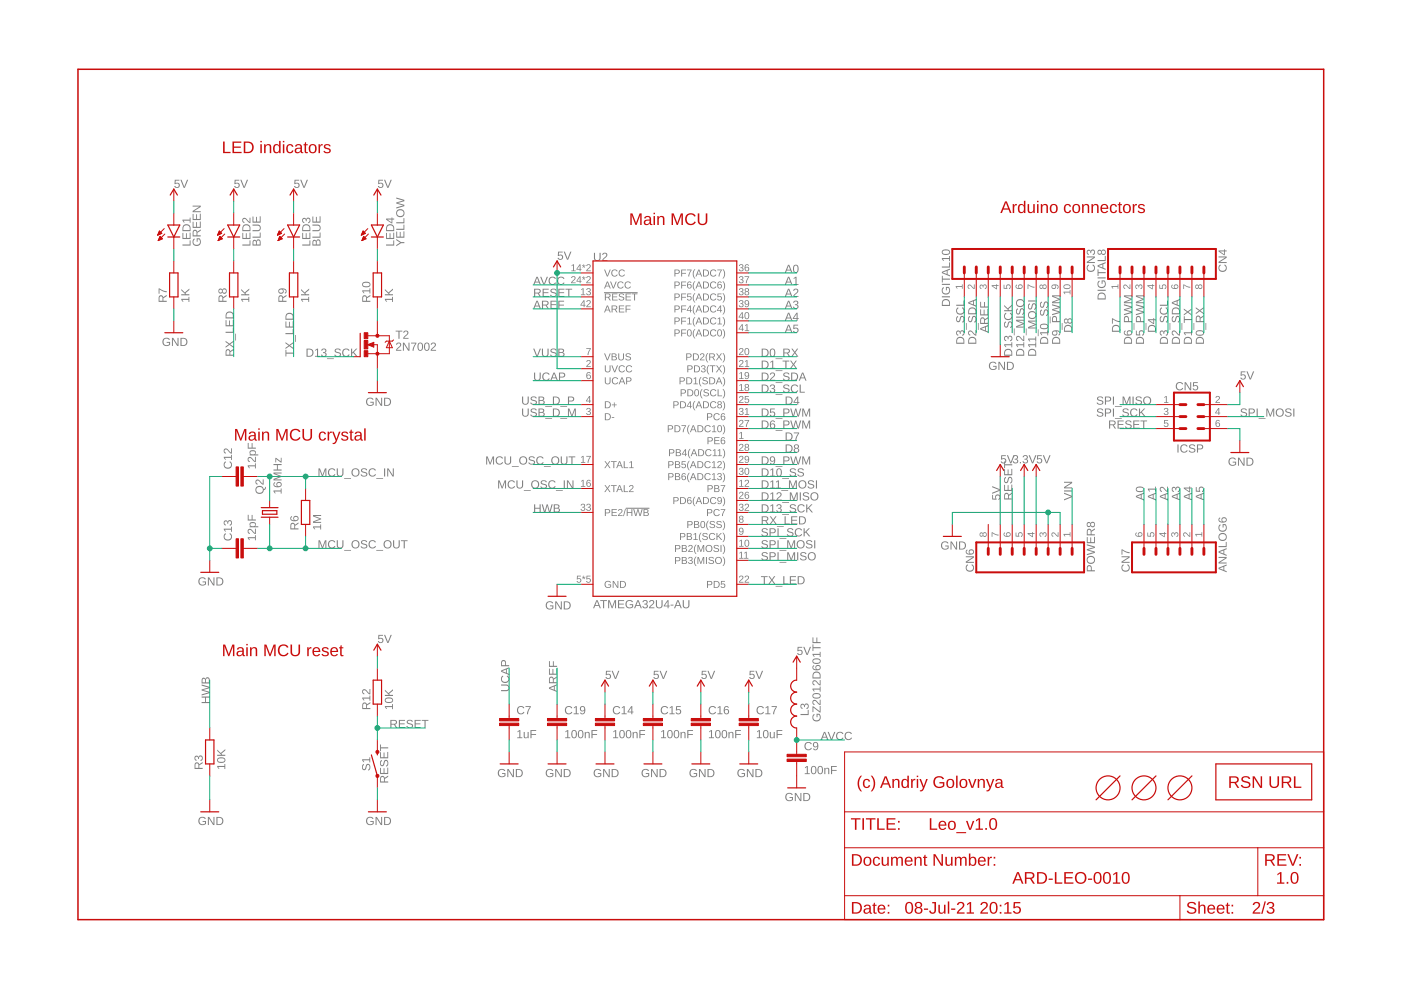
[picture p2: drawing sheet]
<svg xmlns="http://www.w3.org/2000/svg" width="297mm" height="210mm" viewBox="0 0 297 210" stroke-linecap="round" stroke-linejoin="round" font-family="sans-serif">
<g fill="#808080">
<path d="M246.9 84.2l.5-.2v1.3h.3v.1h-.9v-.1h.4v-1.2l-.3 .3z"/>
<path d="M246.9 86.6a.43 .43 0 0 1 .7 0 .43 .43 0 0 1-.2 .6 .39 .39 0 0 1 .3 .5 .39 .39 0 0 1-.5 .3l-.4-.2-.1-.2h.2a.3 .3 0 0 0 .4 .2 .3 .3 0 0 0 .2-.4l-.4-.1v-.2a.29 .29 0 0 0 .4-.1 .29 .29 0 0 0-.2-.4 .29 .29 0 0 0-.4 .3h-.1z"/>
<path d="M246.8 89h.9v.2h-.7v.5a.5 .5 0 0 1 .7 .2 .5 .5 0 0 1-.3 .7 .5 .5 0 0 1-.7-.4l.5 .2a.34 .34 0 0 0 .3-.5 .34 .34 0 0 0-.5-.1h-.2z"/>
<path d="M257.9 84.1a.5 .5 0 0 1 .7 .2 .5 .5 0 0 1-.4 .7l-.3 .3h.8v.1h-1l.5-.7a.3 .3 0 0 0 .2-.5 .3 .3 0 0 0-.5 .1h-.2z"/>
<path d="M202.6 60.7h1.3v-.4h.2v.9h-.2v-.4h-1.1l.2 .4h-.1z"/>
<path d="M205.3 60.4a.78 .78 0 0 1 1 .6l.2 .1v-.8h.1v1l-.7-.6a.3 .3 0 0 0-.5-.1 .3 .3 0 0 0 .2 .5l-.1 .2-.3-.3z"/>
<path d="M207.8 60.5l.4-.2 .2 .3a.4 .4 0 0 1 .5-.3 .4 .4 0 0 1 .3 .5l-.2 .5h-.2v-.2a.3 .3 0 0 0 .2-.4 .3 .3 0 0 0-.4-.1l-.1 .3h-.1a.29 .29 0 0 0-.2-.4 .29 .29 0 0 0-.4 .2 .29 .29 0 0 0 .3 .4v.2l-.4-.3z"/>
<path d="M212.8 60.4h.2v.6l.4 .1a.5 .5 0 0 1 .2-.8 .5 .5 0 0 1 .7 .4 .5 .5 0 0 1-.4 .6l.2-.5a.34 .34 0 0 0-.5-.3 .34 .34 0 0 0 0 .6v.2l-.8-.1z"/>
<path d="M217.9 60.3l1.4 .5v.2l-.6-.1-.7-.4v.8h-.1z"/>
<path d="M235.6 60.7h1.4v-.4h.1v.9h-.1v-.4h-1.2l.3 .4h-.2z"/>
<path d="M238.3 60.4a.78 .78 0 0 1 1 .6l.2 .1v-.8h.2v1l-.8-.6a.3 .3 0 0 0-.5-.1 .3 .3 0 0 0 .2 .5l-.1 .2-.3-.3z"/>
<path d="M240.8 60.5l.4-.2 .2 .3a.4 .4 0 0 1 .5-.3 .4 .4 0 0 1 .3 .5l-.2 .5h-.2v-.2a.3 .3 0 0 0 .3-.4 .3 .3 0 0 0-.5-.1l-.1 .3h-.1a.29 .29 0 0 0-.2-.4 .29 .29 0 0 0-.4 .2 .29 .29 0 0 0 .3 .4v.2l-.4-.3z"/>
<path d="M245.8 60.4h.2v.6l.4 .1a.5 .5 0 0 1 .3-.8 .5 .5 0 0 1 .6 .4 .5 .5 0 0 1-.4 .6l.2-.5a.34 .34 0 0 0-.4-.3 .34 .34 0 0 0-.1 .6v.2l-.8-.1z"/>
<path d="M250.9 60.3l1.5 .5v.2l-.6-.1-.8-.4v.8h-.1z"/>
<path d="M225.5 113.2h1.3v-.4h.2v1h-.2v-.4h-1.1l.2 .3h-.2z"/>
<path d="M223 113a.78 .78 0 0 1 1.1 .5l.2 .1v-.8h.1v1l-.7-.5a.3 .3 0 0 0-.5-.2 .3 .3 0 0 0 .1 .5v.2l-.3-.3z"/>
<path d="M220.5 113l.4-.1 .2 .3a.4 .4 0 0 1 .5-.4 .4 .4 0 0 1 .3 .5l-.2 .5h-.2v-.1a.3 .3 0 0 0 .2-.5 .3 .3 0 0 0-.4-.1l-.1 .4h-.1a.29 .29 0 0 0-.2-.4 .29 .29 0 0 0-.4 .2 .29 .29 0 0 0 .3 .3v.2l-.4-.3z"/>
<path d="M215.3 112.9h.2v.7h.5a.5 .5 0 0 1 .2-.7 .5 .5 0 0 1 .7 .3 .5 .5 0 0 1-.4 .6l.2-.5a.34 .34 0 0 0-.5-.2 .34 .34 0 0 0-.1 .5v.2h-.8z"/>
<path d="M210.3 112.8l1.4 .6v.2l-.6-.2-.7-.4v.8h-.1z"/>
<path d="M253.4 113.2h1.3v-.4h.2v1h-.2v-.4h-1.1l.2 .3h-.1z"/>
<path d="M251 113a.78 .78 0 0 1 1 .5l.2 .1v-.8h.2v1l-.8-.5a.3 .3 0 0 0-.5-.2 .3 .3 0 0 0 .2 .5l-.1 .2-.3-.3z"/>
<path d="M248.4 113l.4-.1 .3 .3a.4 .4 0 0 1 .4-.4 .4 .4 0 0 1 .3 .5l-.2 .5h-.2v-.1a.3 .3 0 0 0 .3-.5 .3 .3 0 0 0-.5-.1l-.1 .4h-.1a.29 .29 0 0 0-.2-.4 .29 .29 0 0 0-.3 .2 .29 .29 0 0 0 .2 .3v.2l-.4-.3z"/>
<path d="M243.3 112.9h.1v.7h.5a.5 .5 0 0 1 .2-.7 .5 .5 0 0 1 .7 .3 .5 .5 0 0 1-.4 .6l.2-.5a.34 .34 0 0 0-.5-.2 .34 .34 0 0 0 0 .5v.2h-.8z"/>
<path d="M58 104h1.5v-.4h.2v1h-.2v-.4h-1.3l.3 .4h-.2zM58.1 102.3l.2-.1v.2l-.1 .1a.47 .47 0 0 0 .1 .5 .47 .47 0 0 0 .5 .1 .55 .55 0 0 1 .1-.8 .55 .55 0 0 1 .8 .2 .55 .55 0 0 1-.4 .8 .87 .87 0 0 1-.9 0 .87 .87 0 0 1-.4-.8zM58.8 102.8a.37 .37 0 0 0 .7 0 .37 .37 0 0 0-.7 0zM58 100.2h1.7v.2h-1.5l1.5 .5v.2l-1.5 .6 1.5-.1v.3h-1.7v-.3l1.4-.6-1.4-.5zM58 98.4h1.7v.2h-.8v.9h.8v.3h-1.7v-.3h.7v-.9h-.7zM58.4 97.1l1.1 .7v-.7h.2v1l-1.1-.8v.7h-.2z"/>
<path d="M66.4 111.6h1.5v-.4h.2v1.1h-.2v-.5h-1.3l.3 .4h-.3zM66.4 109.2h1.7v.2h-1.5l1.5 .5v.2l-1.5 .6h1.5v.2h-1.7v-.3l1.4-.6-1.4-.5z"/>
<path d="M52.5 98.7h1.6v-.5h.1v1.1h-.1v-.4h-1.4l.3 .4h-.2zM52.6 97a1.1 1.1 0 0 1 1.4 .7l.1-.8h.1v1.1l-.2-.1-.5-.4a.37 .37 0 0 0-.5-.4 .37 .37 0 0 0-.2 .6l.1 .3-.4-.4zM53.1 95.6a.67 .67 0 0 1 .8-.1 .67 .67 0 0 1 .3 .7l-.2 .1h.8v.3h-1.9v-.2l.2-.1-.2-.4zM53.2 95.8a.37 .37 0 0 0-.1 .4 .37 .37 0 0 0 .5 .1h.4l.1-.5-.3-.1zM52.5 93.9h.2v1h.7v-1h.1v1h.7v.2h-1.7z"/>
<path d="M52.5 113.9h1.6v-.4h.1v1.1h-.1v-.5h-1.4l.3 .4h-.2zM52.6 112.3a1.1 1.1 0 0 1 1.4 .6l.1-.8h.1v1.1h-.2l-.5-.5a.37 .37 0 0 0-.5-.3 .37 .37 0 0 0-.2 .6l.1 .2-.4-.3zM53.1 110.8a.67 .67 0 0 1 .8-.1 .67 .67 0 0 1 .3 .8l-.2 .1h.8v.2h-1.9v-.2h.2l-.2-.4zM53.2 111a.37 .37 0 0 0-.1 .5 .37 .37 0 0 0 .5 .1l.4-.1 .1-.4-.3-.2zM52.5 109.2h.2v.9h.7v-.9h.1v.9h.7v.3h-1.7z"/>
<path d="M42.3 122.6a.9 .9 0 0 1 1.3 .2l-.2 .1a.68 .68 0 0 0-.9-.1 .68 .68 0 0 0-.1 1 .68 .68 0 0 0 1 .1l.1-.4h-.5v-.2h.7v.6a.94 .94 0 0 1-1.4 .1 .94 .94 0 0 1 0-1.4zM44.1 122.4h.2l1 1.5v-1.5h.2v1.7h-.3l-.9-1.4v1.4h-.2zM45.9 122.4h.5a.86 .86 0 0 1 1 .8 .86 .86 0 0 1-.9 .9h-.6zM46.1 122.6v1.4a.73 .73 0 0 0 1-.7 .73 .73 0 0 0-1-.7z"/>
<path d="M249.6 94.2h.3v1.8h-.3zM250.5 94.4a.86 .86 0 0 1 1.3 .2l-.2 .1a.63 .63 0 0 0-1 0 .63 .63 0 0 0 .1 .9 .63 .63 0 0 0 .9-.2l.2 .1a.88 .88 0 0 1-1.3 .3 .88 .88 0 0 1 0-1.4zM252.3 94.3a.8 .8 0 0 1 1.1 .3h-.2a.4 .4 0 0 0-.5-.3 .4 .4 0 0 0-.3 .5l.2 .1a.57 .57 0 0 1 .7 .3 .57 .57 0 0 1-.2 .7l-.4 .1a.63 .63 0 0 1-.7-.5h.2a.46 .46 0 0 0 .6 .3 .46 .46 0 0 0 .3-.5l-.4-.1a.49 .49 0 0 1-.5-.3 .49 .49 0 0 1 .1-.6zM253.8 94.2h.7a.53 .53 0 0 1 .6 .6 .53 .53 0 0 1-.6 .5h-.5v.7h-.2zM254 94.4v.7h.7a.35 .35 0 0 0 0-.6z"/>
<path d="M199.9 63.6a.88 .88 0 0 1 1-.2 .88 .88 0 0 1 .5 .8v.7h-1.7v-.9zM200 63.8l-.1 .8h1.3a.74 .74 0 0 0-.2-.8 .74 .74 0 0 0-1 0zM199.7 62.8h1.7v.2h-1.7zM199.9 61l.2-.1v.2a.68 .68 0 0 0 0 .9 .68 .68 0 0 0 1 .1 .68 .68 0 0 0 0-1l-.4-.1v.6h-.1v-.8h.5a.91 .91 0 0 1 .2 1.3 .91 .91 0 0 1-1.3 .2 .91 .91 0 0 1-.1-1.3zM199.7 60.2h1.7v.2h-1.7zM199.7 58.5h.2v.6h1.5v.2h-1.5v.6h-.2zM199.7 57.6l1.7-.7v.3l-.5 .2v.8l.5 .2v.2l-1.7-.7zM199.9 57.8l.8 .3v-.7zM199.7 56.5h1.5v-.9h.2v1.1h-1.7zM199.7 54.7h1.5v-.4h.2v1.1h-.2v-.5h-1.3l.3 .4h-.2zM199.8 53.1a1.02 1.02 0 0 1 1.6 .4 .95 .95 0 0 1-.9 .6 .95 .95 0 0 1-.8-.6zM199.9 53.3a.66 .66 0 0 0 .4 .6 .66 .66 0 0 0 .7-.1 .41 .41 0 0 0 .2-.6 .41 .41 0 0 0-.6-.1z"/>
<path d="M232.9 62.3a.88 .88 0 0 1 1-.2 .88 .88 0 0 1 .5 .8v.6h-1.7v-.8zM233.1 62.4l-.2 .9h1.3a.74 .74 0 0 0-.2-.9 .74 .74 0 0 0-.9 0zM232.7 61.4h1.7v.3h-1.7zM232.9 59.6l.2-.1 .1 .2a.68 .68 0 0 0-.1 1 .68 .68 0 0 0 1 0 .68 .68 0 0 0 0-.9l-.3-.1v.5h-.2v-.7h.6a.91 .91 0 0 1 .1 1.2 .91 .91 0 0 1-1.3 .2 .91 .91 0 0 1-.1-1.3zM232.7 58.8h1.7v.2h-1.7zM232.7 57.1h.2v.6h1.5v.2h-1.5v.6h-.2zM232.7 56.3l1.7-.7v.2l-.5 .2v.8l.5 .2v.2l-1.7-.7zM232.9 56.4l.8 .3v-.6zM232.7 55.1h1.5v-.8h.2v1.1h-1.7zM232.8 53.1l.5-.1 .2 .2a.5 .5 0 0 1 .8-.1 .5 .5 0 0 1 0 .8 .5 .5 0 0 1-.8-.2 .47 .47 0 0 1-.7 .3 .47 .47 0 0 1-.1-.7zM232.8 53.5a.32 .32 0 0 0 .6 0 .32 .32 0 0 0-.6 0zM233.6 53.5a.36 .36 0 0 0 .7 0 .36 .36 0 0 0-.7 0z"/>
<path d="M230.6 120a.53 .53 0 0 1 .6-.1 .53 .53 0 0 1 .3 .5v.5h.6v.2h-1.7zM230.8 120.1l-.2 .8h.7l-.1-.7zM230.4 118.7a.9 .9 0 0 1 1.8 0 .9 .9 0 0 1-1.8 0zM230.8 118.3a.65 .65 0 0 0 0 .9 .65 .65 0 0 0 1-.2 .65 .65 0 0 0-.3-.9zM230.4 115.4l1.7 .5v.3l-1.4 .4 1.4 .3v.3l-1.7 .5v-.2l1.5-.4-1.5-.4v-.3l1.5-.4-1.5-.4zM230.4 113.9h.2v1h.6v-1h.2v1h.5v-1.1h.2v1.4h-1.7zM230.6 112.3l.5-.2 .3 .4 .7-.5v.3l-.7 .4v.6h.7v.2h-1.7zM230.7 112.4l-.1 .9h.6v-.9zM230.5 110.8l.5-.1 .2 .3a.5 .5 0 0 1 .8-.2 .5 .5 0 0 1 0 .8 .5 .5 0 0 1-.8-.1 .47 .47 0 0 1-.6 .2 .47 .47 0 0 1-.2-.7zM230.5 111.2a.35 .35 0 0 0 .7 0 .35 .35 0 0 0-.7 0zM231.3 111.2a.36 .36 0 0 0 .7 0 .36 .36 0 0 0-.7 0z"/>
<path d="M258.4 120.4l1.7-.7v.2l-.5 .2v.8l.5 .2v.2l-1.7-.7zM258.5 120.5l.9 .3v-.6zM258.4 118.1h1.7v.3l-1.5 .9h1.5v.2h-1.7v-.3l1.4-.9h-1.4zM258.4 116.9l1.7-.7v.3l-.5 .1v.8l.5 .2v.3l-1.7-.7zM258.5 117l.9 .4v-.7zM258.4 115.8h1.5v-.9h.2v1.1h-1.7zM258.3 113.9a.9 .9 0 0 1 1.8 0 .9 .9 0 0 1-1.8 0zM258.7 113.4a.65 .65 0 0 0 .1 1 .65 .65 0 0 0 .9-.2 .65 .65 0 0 0-.3-.9zM258.6 111.3l.1-.1 .1 .2a.68 .68 0 0 0 0 .9 .68 .68 0 0 0 .9 .1 .68 .68 0 0 0 .1-1l-.4-.1v.6h-.2v-.8h.6a.91 .91 0 0 1 .2 1.3 .91 .91 0 0 1-1.3 .2 .91 .91 0 0 1-.1-1.3zM258.5 109.8l.2-.1v.2l-.1 .1a.47 .47 0 0 0 .1 .5 .47 .47 0 0 0 .5 .1 .55 .55 0 0 1 .1-.9 .55 .55 0 0 1 .8 .3 .55 .55 0 0 1-.4 .7 .87 .87 0 0 1-.9 .1 .87 .87 0 0 1-.4-.8zM259.1 110.2a.4 .4 0 0 0 .8 0 .4 .4 0 0 0-.8 0z"/>
<path d="M199.7 115a.9 .9 0 0 1 1.4 .2h-.2a.68 .68 0 0 0-1 0 .68 .68 0 0 0 0 1 .68 .68 0 0 0 .9 0l.1-.3h-.5v-.2h.7v.6a.94 .94 0 0 1-1.3 .1 .94 .94 0 0 1-.1-1.4zM201.5 114.8h.3l.9 1.5v-1.5h.2v1.7h-.3l-.9-1.4v1.4h-.2zM203.3 114.8h.6a.86 .86 0 0 1 .9 .8 .86 .86 0 0 1-.8 .9h-.7zM203.6 115v1.3a.73 .73 0 0 0 1-.6 .73 .73 0 0 0-1-.7z"/>
<path d="M219.9 96.5h1v.2h-.8v.6a.59 .59 0 0 1 .8 .2 .59 .59 0 0 1-.4 .8 .59 .59 0 0 1-.7-.4l.2-.1a.38 .38 0 0 0 .6 .2 .38 .38 0 0 0 0-.6 .38 .38 0 0 0-.5 0h-.3zM221.1 96.5h.2l.6 1.5 .6-1.5h.2l-.7 1.7h-.2z"/>
<path d="M214.9 96.6a.5 .5 0 0 1 .8 0 .5 .5 0 0 1-.2 .8 .51 .51 0 0 1 .2 .8 .51 .51 0 0 1-.8-.1l-.2-.3h.2a.35 .35 0 0 0 .5 .3 .35 .35 0 0 0 .2-.6h-.5v-.2a.33 .33 0 0 0 .5-.2 .33 .33 0 0 0-.2-.4 .33 .33 0 0 0-.4 .3l-.3-.1zM216.2 98h.3v.2h-.3zM217 96.6a.5 .5 0 0 1 .8 0 .5 .5 0 0 1-.2 .8 .51 .51 0 0 1 .2 .8 .51 .51 0 0 1-.8-.1l-.2-.3h.2a.35 .35 0 0 0 .5 .3 .35 .35 0 0 0 .1-.6h-.4v-.2a.33 .33 0 0 0 .5-.2 .33 .33 0 0 0-.2-.4 .33 .33 0 0 0-.5 .3l-.2-.1zM218.1 96.5h.2l.6 1.5 .6-1.5h.2l-.7 1.7h-.2z"/>
<path d="M209.9 76.9a.9 .9 0 0 1 1.4 .2l-.3 .1a.68 .68 0 0 0-.9-.1 .68 .68 0 0 0-.1 1 .68 .68 0 0 0 1 .1l.1-.4h-.5v-.2h.7v.6a.94 .94 0 0 1-1.3 .1 .94 .94 0 0 1-.1-1.4zM211.7 76.7h.3l.9 1.5v-1.5h.2v1.7h-.3l-.9-1.4v1.4h-.2zM213.5 76.7h.6a.86 .86 0 0 1 .9 .8 .86 .86 0 0 1-.9 .9h-.6zM213.7 76.9v1.3a.73 .73 0 0 0 1-.6 .73 .73 0 0 0-1-.7z"/>
<path d="M260.7 97.2a.9 .9 0 0 1 1.3 .2l-.2 .1a.68 .68 0 0 0-.9-.1 .68 .68 0 0 0-.1 1 .68 .68 0 0 0 1 .1l.1-.4h-.5v-.2h.7v.6a.94 .94 0 0 1-1.4 .1 .94 .94 0 0 1 0-1.4zM262.5 97h.2l1 1.5v-1.5h.2v1.7h-.3l-.9-1.4v1.4h-.2zM264.3 97h.5a.86 .86 0 0 1 1 .8 .86 .86 0 0 1-.9 .9h-.6zM264.5 97.2v1.4a.73 .73 0 0 0 1-.7 .73 .73 0 0 0-1-.7z"/>
<path d="M263.1 78.7h1v.2h-.8l-.1 .6a.59 .59 0 0 1 .9 .2 .59 .59 0 0 1-.4 .8 .59 .59 0 0 1-.7-.4h.2a.38 .38 0 0 0 .6 .1 .38 .38 0 0 0 0-.6 .38 .38 0 0 0-.6 .1h-.2zM264.3 78.7h.2l.6 1.6 .6-1.6h.2l-.7 1.8h-.2z"/>
<path d="M130 155.1l.6-.3v1.5h.5v.2h-1.1v-.2h.4v-1.3l-.4 .3zM131.5 154.9a.64 .64 0 0 1 .8 0 .64 .64 0 0 1 .2 .8 .64 .64 0 0 1-.6 .8 .64 .64 0 0 1-.6-.8zM131.7 155a.97 .97 0 0 0 .2 1.4 .86 .86 0 0 0 0-1.4zM132.9 154.9a.64 .64 0 0 1 .8 0 .64 .64 0 0 1 .2 .8 .64 .64 0 0 1-.6 .8 .64 .64 0 0 1-.6-.8zM133.1 155a.97 .97 0 0 0 .2 1.4 .86 .86 0 0 0 0-1.4zM134.1 155.2h.2v.2a.44 .44 0 0 1 .6-.2 .44 .44 0 0 1 .3 .4v.9h-.2v-.8a.32 .32 0 0 0-.4-.4 .32 .32 0 0 0-.2 .5v.7h-.3zM135.6 154.8h1.2v.2h-1v.6h.9v.2h-.9v.7h-.2z"/>
<path d="M128.5 142.2h1v.2h-.8l-.1 .6a.59 .59 0 0 1 .9 .2 .59 .59 0 0 1-.4 .8 .59 .59 0 0 1-.7-.4l.2-.1a.38 .38 0 0 0 .6 .2 .38 .38 0 0 0 0-.6 .38 .38 0 0 0-.6 .1h-.2zM129.7 142.2h.2l.6 1.5 .6-1.5h.2l-.7 1.7h-.2z"/>
<path d="M126.1 163.3a.9 .9 0 0 1 1.4 .1l-.3 .1a.68 .68 0 0 0-.9 0 .68 .68 0 0 0-.1 .9 .68 .68 0 0 0 1 .1l.1-.4h-.5v-.2h.7v.6a.94 .94 0 0 1-1.4 .1 .94 .94 0 0 1 0-1.3zM127.9 163.1h.3l.9 1.4v-1.4h.2v1.7h-.3l-.9-1.5v1.5h-.2zM129.7 163.1h.6a.86 .86 0 0 1 .9 .8 .86 .86 0 0 1-.9 .9h-.6zM129.9 163.2v1.4a.73 .73 0 0 0 1-.7 .73 .73 0 0 0-1-.7z"/>
<path d="M140.2 155.1l.6-.3v1.5h.4v.2h-1.1v-.2h.5v-1.3l-.4 .3zM141.7 154.9a.64 .64 0 0 1 .8 0 .64 .64 0 0 1 .1 .8 .64 .64 0 0 1-.6 .8 .64 .64 0 0 1-.6-.8zM141.9 155a.97 .97 0 0 0 .1 1.4 .86 .86 0 0 0 0-1.4zM143.1 154.9a.64 .64 0 0 1 .7 0 .64 .64 0 0 1 .2 .8 .64 .64 0 0 1-.6 .8 .64 .64 0 0 1-.6-.8zM143.3 155a.97 .97 0 0 0 .1 1.4 .86 .86 0 0 0 0-1.4zM144.3 155.2h.2v.2a.44 .44 0 0 1 .5-.2 .44 .44 0 0 1 .3 .4v.9h-.2v-.8a.32 .32 0 0 0-.3-.4 .32 .32 0 0 0-.3 .5v.7h-.2zM145.7 154.8h1.2v.2h-1v.6h1v.2h-1v.7h-.2z"/>
<path d="M138.6 142.2h1v.2h-.8v.6a.59 .59 0 0 1 .9 .2 .59 .59 0 0 1-.4 .8 .59 .59 0 0 1-.8-.4l.3-.1a.38 .38 0 0 0 .5 .2 .38 .38 0 0 0 .1-.6 .38 .38 0 0 0-.6 .1h-.2zM139.8 142.2h.3l.6 1.5 .5-1.5h.3l-.7 1.7h-.3z"/>
<path d="M136.2 163.3a.9 .9 0 0 1 1.4 .1l-.2 .1a.68 .68 0 0 0-1 0 .68 .68 0 0 0 0 .9 .68 .68 0 0 0 .9 .1l.1-.4h-.5v-.2h.7v.6a.94 .94 0 0 1-1.3 .1 .94 .94 0 0 1-.1-1.3zM138 163.1h.3l.9 1.4v-1.4h.2v1.7h-.2l-1-1.5v1.5h-.2zM139.8 163.1h.6a.86 .86 0 0 1 .9 .8 .86 .86 0 0 1-.8 .9h-.7zM140.1 163.2v1.4a.73 .73 0 0 0 1-.7 .73 .73 0 0 0-1-.7z"/>
<path d="M150.4 155.1l.6-.3v1.5h.4v.2h-1.1v-.2h.4v-1.3l-.3 .3zM151.9 154.9a.64 .64 0 0 1 .7 0 .64 .64 0 0 1 .2 .8 .64 .64 0 0 1-.6 .8 .64 .64 0 0 1-.6-.8zM152 155a.97 .97 0 0 0 .2 1.4 .86 .86 0 0 0 0-1.4zM153.2 154.9a.64 .64 0 0 1 .8 0 .64 .64 0 0 1 .2 .8 .64 .64 0 0 1-.6 .8 .64 .64 0 0 1-.6-.8zM153.4 155a.97 .97 0 0 0 .2 1.4 .86 .86 0 0 0 0-1.4zM154.4 155.2h.3v.2a.44 .44 0 0 1 .5-.2 .44 .44 0 0 1 .3 .4v.9h-.2v-.8a.32 .32 0 0 0-.4-.4 .32 .32 0 0 0-.2 .5v.7h-.2zM155.9 154.8h1.2v.2h-1v.6h1v.2h-1v.7h-.2z"/>
<path d="M148.8 142.2h1v.2h-.8v.6a.59 .59 0 0 1 .8 .2 .59 .59 0 0 1-.4 .8 .59 .59 0 0 1-.7-.4l.2-.1a.38 .38 0 0 0 .6 .2 .38 .38 0 0 0 0-.6 .38 .38 0 0 0-.5 .1h-.3zM150 142.2h.2l.6 1.5 .6-1.5h.2l-.7 1.7h-.2z"/>
<path d="M146.4 163.3a.9 .9 0 0 1 1.4 .1l-.3 .1a.68 .68 0 0 0-.9 0 .68 .68 0 0 0-.1 .9 .68 .68 0 0 0 1 .1l.1-.4h-.5v-.2h.7v.6a.94 .94 0 0 1-1.3 .1 .94 .94 0 0 1-.1-1.3zM148.2 163.1h.3l.9 1.4v-1.4h.2v1.7h-.3l-.9-1.5v1.5h-.2zM150 163.1h.6a.86 .86 0 0 1 .9 .8 .86 .86 0 0 1-.9 .9h-.6zM150.2 163.2v1.4a.73 .73 0 0 0 1-.7 .73 .73 0 0 0-1-.7z"/>
<path d="M160.5 155.1l.6-.3v1.5h.4v.2h-1v-.2h.4v-1.3l-.4 .3zM162 154.9a.64 .64 0 0 1 .8 0 .64 .64 0 0 1 .2 .8 .64 .64 0 0 1-.6 .8 .64 .64 0 0 1-.6-.8zM162.2 155a.97 .97 0 0 0 .2 1.4 .86 .86 0 0 0 0-1.4zM163.2 155.2h.2v.8a.32 .32 0 0 0 .4 .4 .32 .32 0 0 0 .2-.4v-.8h.3v1.3h-.2v-.2a.44 .44 0 0 1-.6 .2 .44 .44 0 0 1-.3-.4zM164.6 154.8h1.3v.2h-1v.6h.9v.2h-.9v.7h-.3z"/>
<path d="M159 142.2h.9v.2h-.7l-.1 .6a.59 .59 0 0 1 .9 .2 .59 .59 0 0 1-.4 .8 .59 .59 0 0 1-.8-.4l.3-.1a.38 .38 0 0 0 .5 .2 .38 .38 0 0 0 .1-.6 .38 .38 0 0 0-.6 .1h-.2zM160.1 142.2h.3l.6 1.5 .5-1.5h.3l-.7 1.7h-.3z"/>
<path d="M156.6 163.3a.9 .9 0 0 1 1.3 .1l-.2 .1a.68 .68 0 0 0-.9 0 .68 .68 0 0 0-.1 .9 .68 .68 0 0 0 .9 .1l.1-.4h-.5v-.2h.8v.6a.94 .94 0 0 1-1.4 .1 .94 .94 0 0 1 0-1.3zM158.4 163.1h.2l1 1.4-.1-1.4h.2v1.7h-.2l-1-1.5 .1 1.5h-.2zM160.2 163.1h.5a.86 .86 0 0 1 .9 .8 .86 .86 0 0 1-.8 .9h-.6zM160.4 163.2v1.4a.73 .73 0 0 0 1-.7 .73 .73 0 0 0-1-.7z"/>
<path d="M37.1 38.1h.9v.2h-.7l-.1 .5a.59 .59 0 0 1 .9 .3 .59 .59 0 0 1-.4 .8 .59 .59 0 0 1-.8-.5h.3a.38 .38 0 0 0 .5 .2 .38 .38 0 0 0 .1-.6 .38 .38 0 0 0-.6 0h-.2zM38.2 38.1h.3l.6 1.5 .5-1.5h.3l-.7 1.7h-.3z"/>
<path d="M41 50.7l.2-.1 .1 .2a.68 .68 0 0 0 0 .9 .68 .68 0 0 0 .9 .1 .68 .68 0 0 0 .1-1l-.4-.1v.5h-.2v-.7h.6a.91 .91 0 0 1 .2 1.3 .91 .91 0 0 1-1.3 .2 .91 .91 0 0 1-.2-1.3zM41 48.9l.5-.2 .3 .4 .8-.5v.3l-.8 .5v.5h.8v.2h-1.8zM41.1 49l-.1 .9h.7l-.1-.9zM40.8 47h.2v1.1h.6v-1h.2v1h.6v-1.1h.2v1.3h-1.8zM40.8 45.4h.2v1h.6v-1h.2v1h.6v-1.1h.2v1.4h-1.8zM40.8 43.6h1.8v.3l-1.5 .9h1.5v.2h-1.8v-.3l1.5-.9h-1.5z"/>
<path d="M38.4 63.4h1.6v-.5h.1v1.1h-.1v-.4h-1.4l.3 .4h-.2zM38.4 61.3l.8 .7 .9-.8v.3l-.8 .7 .2 .2h.6v.2h-1.7v-.2h.9l-.9-.8z"/>
<path d="M34.7 71.8a.9 .9 0 0 1 1.3 .2l-.2 .1a.68 .68 0 0 0-.9-.1 .68 .68 0 0 0-.1 1 .68 .68 0 0 0 .9 .1l.1-.4h-.5v-.2h.8v.6a.94 .94 0 0 1-1.4 .1 .94 .94 0 0 1 0-1.4zM36.5 71.6h.2l1 1.5-.1-1.5h.3v1.8h-.3l-.9-1.5v1.5h-.2zM38.3 71.6h.5a.86 .86 0 0 1 .9 .9 .86 .86 0 0 1-.8 .9h-.6zM38.5 71.8v1.4a.73 .73 0 0 0 1-.7 .73 .73 0 0 0-1-.7z"/>
<path d="M49.8 38.1h.9v.2h-.7l-.1 .5a.59 .59 0 0 1 .9 .3 .59 .59 0 0 1-.4 .8 .59 .59 0 0 1-.8-.5h.3a.38 .38 0 0 0 .5 .2 .38 .38 0 0 0 .1-.6 .38 .38 0 0 0-.6 0h-.2zM50.9 38.1h.3l.6 1.5 .5-1.5h.3l-.7 1.7h-.3z"/>
<path d="M53.7 50.9h.4l.3 .3a.47 .47 0 0 1 .5-.4 .47 .47 0 0 1 .4 .6v.7h-1.8zM53.8 51.2l-.1 .6h.6l-.1-.6zM54.6 51l-.1 .8h.6l-.1-.7zM53.5 50.2h1.6v-.9h.2v1.1h-1.8zM53.5 47.6h1.1a.71 .71 0 0 1 .7 .7 .71 .71 0 0 1-.7 .7h-1.1v-.2h1.1a.48 .48 0 0 0 .5-.5 .48 .48 0 0 0-.5-.5h-1.1zM53.5 45.9h.2v1.1h.6v-1h.2v1h.6v-1.1h.2v1.3h-1.8z"/>
<path d="M51.1 63.4h1.6v-.5h.1v1.1h-.1v-.4h-1.4l.3 .4h-.2zM51.1 61.3l.8 .7 .9-.8v.3l-.8 .7 .2 .2h.6v.2h-1.7v-.2h.9l-.9-.8z"/>
<path d="M62.5 38.1h.9v.2h-.7l-.1 .5a.59 .59 0 0 1 .9 .3 .59 .59 0 0 1-.4 .8 .59 .59 0 0 1-.8-.5h.3a.38 .38 0 0 0 .5 .2 .38 .38 0 0 0 .1-.6 .38 .38 0 0 0-.6 0h-.2zM63.6 38.1h.3l.6 1.5 .5-1.5h.3l-.7 1.7h-.3z"/>
<path d="M66.4 50.9h.4l.3 .3a.47 .47 0 0 1 .5-.4 .47 .47 0 0 1 .4 .6v.7h-1.8zM66.5 51.2l-.1 .6h.6l-.1-.6zM67.3 51l-.1 .8h.6l-.1-.7zM66.2 50.2h1.6v-.9h.2v1.1h-1.8zM66.2 47.6h1.1a.71 .71 0 0 1 .7 .7 .71 .71 0 0 1-.7 .7h-1.1v-.2h1.1a.48 .48 0 0 0 .5-.5 .48 .48 0 0 0-.5-.5h-1.1zM66.2 45.9h.2v1.1h.6v-1h.2v1h.6v-1.1h.2v1.3h-1.8z"/>
<path d="M63.8 63.4h1.6v-.5h.1v1.1h-.1v-.4h-1.4l.3 .4h-.2zM63.8 61.3l.8 .7 .9-.8v.3l-.8 .7 .2 .2h.6v.2h-1.7v-.2h.9l-.9-.8z"/>
<path d="M80.2 38.1h1v.2h-.8v.5a.59 .59 0 0 1 .8 .3 .59 .59 0 0 1-.3 .8 .59 .59 0 0 1-.8-.5h.2a.38 .38 0 0 0 .6 .2 .38 .38 0 0 0 .1-.6 .38 .38 0 0 0-.6 0h-.2zM81.4 38.1h.3l.5 1.5 .6-1.5h.3l-.7 1.7h-.3z"/>
<path d="M84 50.7l1 .6h.7v.3h-.7l-1 .6v-.2l.8-.6-.8-.5zM84 49.1h.2v1.1h.6v-1h.1v1h.6v-1.1h.2v1.3h-1.7zM84 48.5h1.5v-.9h.2v1.1h-1.7zM84 47.1h1.5v-.9h.2v1.1h-1.7zM84 45.2a.9 .9 0 0 1 1.8 0 .9 .9 0 0 1-1.8 0zM84.4 44.7a.65 .65 0 0 0 0 1 .65 .65 0 0 0 1-.2 .65 .65 0 0 0-.3-.9zM84 41.9l1.7 .5v.3l-1.4 .3 1.4 .4v.3l-1.7 .5v-.2l1.5-.4-1.5-.4v-.3l1.5-.4-1.5-.4z"/>
<path d="M81.6 63.4h1.5v-.5h.2v1.1h-.2v-.4h-1.3l.3 .4h-.2zM81.6 61.3l.7 .7 1-.8v.3l-.8 .7 .2 .2h.6v.2h-1.7v-.2h.9l-.9-.8z"/>
<path d="M84.1 72.7a.55 .55 0 0 1 .9 .2 .55 .55 0 0 1-.3 .8l-.5 .5h.9v.2h-1.1v-.3l.5-.5a.37 .37 0 0 0 .3-.5 .37 .37 0 0 0-.6-.1l-.2 .1zM85.4 72.6h.3l.9 1.5v-1.5h.2v1.8h-.3l-.9-1.5v1.5h-.2zM87.2 72.6h1.1l-.5 1.2-.1 .6h-.2v-.5l.6-1.1h-.9zM88.8 72.7a.64 .64 0 0 1 .7 .1 .64 .64 0 0 1 .2 .7 .64 .64 0 0 1-.6 .9 .64 .64 0 0 1-.6-.9zM88.9 72.8a.97 .97 0 0 0 .2 1.4 .86 .86 0 0 0 0-1.4zM90.2 72.7a.64 .64 0 0 1 .7 .1 .64 .64 0 0 1 .2 .7 .64 .64 0 0 1-.6 .9 .64 .64 0 0 1-.6-.9zM90.3 72.8a.97 .97 0 0 0 .2 1.4 .86 .86 0 0 0 0-1.4zM91.5 72.7a.55 .55 0 0 1 .9 .2 .55 .55 0 0 1-.3 .8l-.5 .5h.9v.2h-1.2l.1-.3 .5-.5a.37 .37 0 0 0 .3-.5 .37 .37 0 0 0-.6-.1l-.3 .1z"/>
<path d="M77.8 84.5a.9 .9 0 0 1 1.4 .2l-.2 .1a.68 .68 0 0 0-1-.1 .68 .68 0 0 0 0 1 .68 .68 0 0 0 .9 .1l.1-.4h-.5v-.2h.7v.6a.94 .94 0 0 1-1.3 .1 .94 .94 0 0 1-.1-1.4zM79.6 84.3h.3l.9 1.5v-1.5h.2v1.7h-.3l-.9-1.4v1.4h-.2zM81.4 84.3h.6a.86 .86 0 0 1 .9 .9 .86 .86 0 0 1-.8 .8h-.7zM81.7 84.5v1.4a.73 .73 0 0 0 1-.7 .73 .73 0 0 0-1-.7z"/>
<path d="M80.7 164.7l.6-.2 .3 .4 .7-.5v.3l-.7 .5v.5h.7v.2h-1.7zM80.9 164.8l-.1 .9h.6l-.1-.9zM80.6 162.8h.2v1.1h.5v-1h.2v1h.6v-1.1h.2v1.3h-1.7zM80.8 161.2l.2-.1v.3a.4 .4 0 0 0-.3 .5 .4 .4 0 0 0 .5 .2l.1-.1a.57 .57 0 0 1 .2-.8 .57 .57 0 0 1 .8 .2v.4a.63 .63 0 0 1-.4 .7l-.1-.2a.46 .46 0 0 0 .4-.5 .46 .46 0 0 0-.5-.4l-.2 .5a.53 .53 0 0 1-.6 .6 .53 .53 0 0 1-.3-.9zM80.6 159.5h.2v1.1h.5v-1h.2v1h.6v-1.2h.2v1.4h-1.7zM80.6 157.9h.2v.5h1.5v.3h-1.5v.6h-.2z"/>
<path d="M77.8 173.4a.9 .9 0 0 1 1.4 .2l-.2 .1a.68 .68 0 0 0-1-.1 .68 .68 0 0 0 0 1 .68 .68 0 0 0 .9 .1l.1-.4h-.5v-.2h.7v.6a.94 .94 0 0 1-1.3 .1 .94 .94 0 0 1-.1-1.4zM79.6 173.2h.3l.9 1.5v-1.5h.2v1.7h-.3l-.9-1.4v1.4h-.2zM81.4 173.2h.6a.86 .86 0 0 1 .9 .8 .86 .86 0 0 1-.8 .9h-.7zM81.7 173.4v1.3a.73 .73 0 0 0 1-.6 .73 .73 0 0 0-1-.7z"/>
<path d="M81.6 149.7h1.5v-.4h.2v1.1h-.2v-.5h-1.3l.3 .4h-.2zM81.7 148.1a1.02 1.02 0 0 1 1.6 .4 .95 .95 0 0 1-.8 .6 .95 .95 0 0 1-.9-.6zM81.8 148.3a.66 .66 0 0 0 .4 .6 .66 .66 0 0 0 .7-.1 .41 .41 0 0 0 .2-.6 .41 .41 0 0 0-.6-.1zM81.6 146.2l.7 .8 1-.9v.3l-.8 .7 .2 .2h.6v.3h-1.7v-.3h.9l-.9-.8z"/>
<path d="M80.2 134.6h1v.2h-.8v.5a.59 .59 0 0 1 .8 .3 .59 .59 0 0 1-.3 .8 .59 .59 0 0 1-.8-.5h.2a.38 .38 0 0 0 .6 .2 .38 .38 0 0 0 .1-.6 .38 .38 0 0 0-.6 0h-.2zM81.4 134.6h.3l.5 1.5 .6-1.5h.3l-.7 1.7h-.3z"/>
<path d="M119.9 155.1l.6-.3v1.5h.4v.2h-1.1v-.2h.5v-1.3l-.4 .3zM121.4 154.9a.64 .64 0 0 1 .7 0 .64 .64 0 0 1 .2 .8 .64 .64 0 0 1-.6 .8 .64 .64 0 0 1-.6-.8zM121.6 155a.97 .97 0 0 0 .1 1.4 .86 .86 0 0 0 0-1.4zM122.8 154.9a.64 .64 0 0 1 .7 0 .64 .64 0 0 1 .2 .8 .64 .64 0 0 1-.6 .8 .64 .64 0 0 1-.6-.8zM122.9 155a.97 .97 0 0 0 .2 1.4 .86 .86 0 0 0 0-1.4zM124 155.2h.2v.2a.44 .44 0 0 1 .5-.2 .44 .44 0 0 1 .3 .4v.9h-.2v-.8a.32 .32 0 0 0-.3-.4 .32 .32 0 0 0-.3 .5v.7h-.2zM125.4 154.8h1.2v.2h-1v.6h1v.2h-1v.7h-.2z"/>
<path d="M115.9 163.3a.9 .9 0 0 1 1.4 .1l-.2 .1a.68 .68 0 0 0-1 0 .68 .68 0 0 0 0 .9 .68 .68 0 0 0 .9 .1l.1-.4h-.5v-.2h.7v.6a.94 .94 0 0 1-1.3 .1 .94 .94 0 0 1-.1-1.3zM117.7 163.1h.3l.9 1.4v-1.4h.2v1.7h-.3l-.9-1.5v1.5h-.2zM119.5 163.1h.6a.86 .86 0 0 1 .9 .8 .86 .86 0 0 1-.8 .9h-.7zM119.8 163.2v1.4a.73 .73 0 0 0 1-.7 .73 .73 0 0 0-1-.7z"/>
<path d="M212.3 96.5h1v.2h-.8v.6a.59 .59 0 0 1 .8 .2 .59 .59 0 0 1-.4 .8 .59 .59 0 0 1-.7-.4l.2-.1a.38 .38 0 0 0 .6 .2 .38 .38 0 0 0 0-.6 .38 .38 0 0 0-.6 0h-.2zM213.5 96.5h.2l.6 1.5 .6-1.5h.2l-.7 1.7h-.2z"/>
<path d="M126.4 127.2h.3l.7 1.8h-.2l-.2-.5h-.8l-.2 .5h-.3zM126.6 127.4l-.4 .9h.7zM127.3 127.2h1.4v.2h-.6v1.6h-.2v-1.6h-.6zM128.9 127.2h.3l.6 1.5 .5-1.5h.3v1.8h-.2v-1.5l-.5 1.5h-.2l-.6-1.5 .1 1.5h-.3zM131 127.2h1.3v.2h-1v.6h1v.2h-1v.6h1.1v.2h-1.4zM132.8 127.4a.9 .9 0 0 1 1.4 .2l-.2 .1a.68 .68 0 0 0-1 0 .68 .68 0 0 0 0 .9 .68 .68 0 0 0 .9 .1l.1-.4h-.5v-.2h.7v.6a.94 .94 0 0 1-1.3 .1 .94 .94 0 0 1-.1-1.4zM135.1 127.2h.3l.7 1.8h-.2l-.2-.5h-.8l-.2 .5h-.3zM135.3 127.4l-.4 .9h.7zM136.4 127.3a.5 .5 0 0 1 .8 0 .5 .5 0 0 1-.2 .8 .51 .51 0 0 1 .2 .8 .51 .51 0 0 1-.8 0l-.2-.4h.2a.35 .35 0 0 0 .5 .3 .35 .35 0 0 0 .1-.5l-.4-.1v-.2a.33 .33 0 0 0 .5-.2 .33 .33 0 0 0-.3-.4 .33 .33 0 0 0-.4 .3h-.2zM137.8 127.3a.55 .55 0 0 1 .8 .2 .55 .55 0 0 1-.3 .8l-.5 .5h.9v.2h-1.1l.1-.3 .4-.5a.37 .37 0 0 0 .4-.5 .37 .37 0 0 0-.6-.1l-.3 .1zM139.1 127.2h.2v1.1a.48 .48 0 0 0 .5 .5 .48 .48 0 0 0 .5-.5v-1.1h.2v1.1a.71 .71 0 0 1-.7 .7 .71 .71 0 0 1-.7-.7zM141.5 127.2h.2v1.2h.3v.2h-.3v.4h-.2v-.4h-.8zM141.5 127.5l-.6 .9h.6zM142.2 128.2h.6v.2h-.6zM143.6 127.2h.3l.7 1.8h-.3l-.2-.5h-.8l-.2 .5h-.2zM143.7 127.4l-.3 .9h.7zM144.8 127.2h.2v1.1a.48 .48 0 0 0 .5 .5 .48 .48 0 0 0 .4-.5v-1.1h.3v1.1a.71 .71 0 0 1-.7 .7 .71 .71 0 0 1-.7-.7z"/>
<path d="M118.3 53.4h1v.1h-.8v.6a.59 .59 0 0 1 .8 .2 .59 .59 0 0 1-.3 .9 .59 .59 0 0 1-.8-.5h.2a.38 .38 0 0 0 .6 .1 .38 .38 0 0 0 .1-.6 .38 .38 0 0 0-.6 .1h-.2zM119.5 53.4h.3l.5 1.5 .6-1.5h.3l-.7 1.7h-.3z"/>
<path d="M115.9 127.7a.9 .9 0 0 1 1.4 .2h-.2a.68 .68 0 0 0-1 0 .68 .68 0 0 0 0 1 .68 .68 0 0 0 .9 0l.1-.3h-.5v-.2h.7v.6a.94 .94 0 0 1-1.3 0 .94 .94 0 0 1-.1-1.3zM117.7 127.5h.3l.9 1.5v-1.5h.2v1.7h-.3l-.9-1.4v1.4h-.2zM119.5 127.5h.6a.86 .86 0 0 1 .9 .8 .86 .86 0 0 1-.8 .9h-.7zM119.8 127.7v1.3a.73 .73 0 0 0 1-.6 .73 .73 0 0 0-1-.7z"/>
<path d="M109.7 155.1l.6-.3v1.5h.4v.2h-1v-.2h.4v-1.3l-.4 .3zM111 155.2h.3v.8a.32 .32 0 0 0 .3 .4 .32 .32 0 0 0 .3-.4v-.8h.2v1.3h-.2v-.2a.44 .44 0 0 1-.5 .2 .44 .44 0 0 1-.4-.4zM112.5 154.8h1.2v.2h-1v.6h1v.2h-1v.7h-.2z"/>
<path d="M105.8 163.3a.9 .9 0 0 1 1.3 .1l-.2 .1a.68 .68 0 0 0-.9 0 .68 .68 0 0 0-.1 .9 .68 .68 0 0 0 1 .1l.1-.4h-.6v-.2h.8v.6a.94 .94 0 0 1-1.4 .1 .94 .94 0 0 1 0-1.3zM107.6 163.1h.2l1 1.4-.1-1.4h.3v1.7h-.3l-.9-1.5v1.5h-.2zM109.4 163.1h.5a.86 .86 0 0 1 .9 .8 .86 .86 0 0 1-.8 .9h-.6zM109.6 163.2v1.4a.73 .73 0 0 0 1-.7 .73 .73 0 0 0-1-.7z"/>
<path d="M172.5 151.5l.1-.1 .1 .2a.68 .68 0 0 0 0 .9 .68 .68 0 0 0 .9 .1 .68 .68 0 0 0 .1-.9l-.4-.2v.6h-.2v-.8h.6a.91 .91 0 0 1 .2 1.3 .91 .91 0 0 1-1.3 .2 .91 .91 0 0 1-.1-1.3zM172.3 149.8l1.5 1v-1.1h.2v1.4l-1.5-1.1v1h-.2zM172.4 148.5a1.1 1.1 0 0 1 1.3 .7l.1-.8h.2v1.1l-.3-.1-.5-.4a.37 .37 0 0 0-.5-.4 .37 .37 0 0 0-.1 .6l.1 .3-.4-.4zM172.3 147.2a1.02 1.02 0 0 1 1.7 .3 .95 .95 0 0 1-.9 .6 .95 .95 0 0 1-.9-.6zM172.5 147.4a.66 .66 0 0 0 .3 .5 .66 .66 0 0 0 .7 0 .41 .41 0 0 0 .2-.6 .41 .41 0 0 0-.6-.1zM172.3 146h1.5v-.4h.2v1.1h-.2v-.5h-1.3l.3 .4h-.3zM172.4 144.4a1.1 1.1 0 0 1 1.3 .6l.1-.8h.2v1.1h-.3l-.5-.5a.37 .37 0 0 0-.5-.4 .37 .37 0 0 0-.1 .7l.1 .2-.4-.3zM172.5 142.6a.88 .88 0 0 1 .9-.2 .88 .88 0 0 1 .6 .8v.7h-1.7v-.9zM172.6 142.8l-.1 .8h1.3a.74 .74 0 0 0-.3-.9 .74 .74 0 0 0-.9 .1zM172.4 141.1l.2-.1v.2l-.1 .1a.47 .47 0 0 0 .1 .5 .47 .47 0 0 0 .5 .1 .55 .55 0 0 1 .1-.8 .55 .55 0 0 1 .8 .2 .55 .55 0 0 1-.4 .8 .87 .87 0 0 1-.9 0 .87 .87 0 0 1-.4-.8zM173 141.6a.4 .4 0 0 0 .8 0 .4 .4 0 0 0-.8 0zM172.3 139.8a1.02 1.02 0 0 1 1.7 .4 .95 .95 0 0 1-.9 .6 .95 .95 0 0 1-.9-.6zM172.5 140a.66 .66 0 0 0 .3 .6 .66 .66 0 0 0 .7-.1 .41 .41 0 0 0 .2-.6 .41 .41 0 0 0-.6-.1zM172.3 138.6h1.5v-.4h.2v1.1h-.2v-.4h-1.3l.3 .3h-.3zM172.3 136.6h.2v.6h1.5v.2h-1.5v.6h-.2zM172.3 135.1h.2v1h.6v-.9h.2v.9h.7v.3h-1.7z"/>
<path d="M170.7 162.7l.6-.3v1.5h.4v.2h-1.1v-.2h.5v-1.3l-.4 .3zM172.2 162.5a.64 .64 0 0 1 .7 0 .64 .64 0 0 1 .2 .8 .64 .64 0 0 1-.6 .9 .64 .64 0 0 1-.6-.9zM172.3 162.6a.97 .97 0 0 0 .2 1.4 .86 .86 0 0 0 0-1.4zM173.6 162.5a.64 .64 0 0 1 .7 0 .64 .64 0 0 1 .2 .8 .64 .64 0 0 1-.6 .9 .64 .64 0 0 1-.6-.9zM173.7 162.6a.97 .97 0 0 0 .2 1.4 .86 .86 0 0 0 0-1.4zM174.8 162.8h.2v.2a.44 .44 0 0 1 .5-.2 .44 .44 0 0 1 .3 .5v.8h-.2v-.8a.32 .32 0 0 0-.4-.4 .32 .32 0 0 0-.2 .5v.7h-.2zM176.2 162.4h1.2v.2h-1v.6h1v.2h-1v.7h-.2z"/>
<path d="M166.7 168.3a.9 .9 0 0 1 1.4 .2l-.2 .1a.68 .68 0 0 0-1-.1 .68 .68 0 0 0 0 1 .68 .68 0 0 0 .9 .1l.1-.4h-.5v-.2h.7v.6a.94 .94 0 0 1-1.3 .1 .94 .94 0 0 1-.1-1.4zM168.5 168.1h.3l.9 1.5v-1.5h.2v1.7h-.3l-.9-1.4v1.4h-.2zM170.3 168.1h.6a.86 .86 0 0 1 .9 .9 .86 .86 0 0 1-.8 .8h-.7zM170.5 168.3v1.4a.73 .73 0 0 0 1.1-.7 .73 .73 0 0 0-1.1-.7z"/>
<path d="M169.1 137.1h1v.2h-.8v.6a.59 .59 0 0 1 .8 .2 .59 .59 0 0 1-.3 .9 .59 .59 0 0 1-.8-.5h.2a.38 .38 0 0 0 .6 .1 .38 .38 0 0 0 .1-.6 .38 .38 0 0 0-.6 .1h-.2zM170.3 137.1h.2l.6 1.6 .6-1.6h.2l-.7 1.8h-.2z"/>
<path d="M46 162.4h1.6v-.4h.2v1.1h-.2v-.5h-1.3l.2 .4h-.2zM46.1 160.8a1.02 1.02 0 0 1 1.7 .4 .95 .95 0 0 1-.9 .6 .95 .95 0 0 1-.9-.6zM46.2 161a.66 .66 0 0 0 .4 .6 .66 .66 0 0 0 .7-.1 .41 .41 0 0 0 .2-.6 .41 .41 0 0 0-.6-.1zM46 158.9l.8 .8 1-.9v.3l-.9 .7 .2 .2h.7v.3h-1.8v-.3h.9l-.9-.8z"/>
<path d="M42.3 173.4a.9 .9 0 0 1 1.3 .2l-.2 .1a.68 .68 0 0 0-.9-.1 .68 .68 0 0 0-.1 1 .68 .68 0 0 0 1 .1l.1-.4h-.5v-.2h.7v.6a.94 .94 0 0 1-1.4 .1 .94 .94 0 0 1 0-1.4zM44.1 173.2h.2l1 1.5v-1.5h.2v1.7h-.3l-.9-1.4v1.4h-.2zM45.9 173.2h.5a.86 .86 0 0 1 1 .8 .86 .86 0 0 1-.9 .9h-.6zM46.1 173.4v1.3a.73 .73 0 0 0 1-.6 .73 .73 0 0 0-1-.7z"/>
<path d="M54.4 103.2a.92 .92 0 0 1 1.5 .5l.2-.1 .1-.4h.1v.6l-.4 .1a.89 .89 0 0 1-1.2 .8 .89 .89 0 0 1-.3-1.5zM54.5 103.4a.65 .65 0 0 0 .1 1 .65 .65 0 0 0 .9-.2 .65 .65 0 0 0-.3-.9zM54.3 101.8a1.1 1.1 0 0 1 1.3 .7l.1-.9h.2v1.2l-.3-.1-.5-.5a.37 .37 0 0 0-.5-.3 .37 .37 0 0 0-.1 .6l.1 .3-.4-.4z"/>
<path d="M61.7 111l.5-.1 .3 .4 .8-.5v.2l-.7 .5v.5h.7v.3h-1.7zM61.8 111.2v.8h.6l-.1-.8zM61.7 109.5l.2-.1v.2l-.1 .1a.47 .47 0 0 0 .1 .5 .47 .47 0 0 0 .5 .1 .55 .55 0 0 1 .1-.8 .55 .55 0 0 1 .8 .2 .55 .55 0 0 1-.4 .8 .87 .87 0 0 1-.9 0 .87 .87 0 0 1-.4-.8zM62.3 110a.4 .4 0 0 0 .8 0 .4 .4 0 0 0-.8 0z"/>
<path d="M47.7 97.9l.1-.1 .1 .2a.63 .63 0 0 0 0 1 .63 .63 0 0 0 .9-.1 .63 .63 0 0 0-.2-.9l.1-.2a.87 .87 0 0 1 .3 1.3 .87 .87 0 0 1-1.3 .1 .87 .87 0 0 1 0-1.3zM47.4 96.9h1.6v-.5h.2v1.1h-.2v-.4h-1.3l.2 .4h-.2zM47.5 95.2a1.1 1.1 0 0 1 1.4 .7l.1-.8h.2v1.1l-.3-.1-.5-.4a.37 .37 0 0 0-.5-.4 .37 .37 0 0 0-.1 .6l.1 .3-.4-.4z"/>
<path d="M47.7 113.2l.1-.1 .1 .2a.63 .63 0 0 0 0 .9 .63 .63 0 0 0 .9 0 .63 .63 0 0 0-.2-1l.1-.2a.87 .87 0 0 1 .3 1.3 .87 .87 0 0 1-1.3 .1 .87 .87 0 0 1 0-1.2zM47.4 112.1h1.6v-.4h.2v1h-.2v-.4h-1.3l.2 .4h-.2zM47.5 110.5l.5-.2 .3 .4a.51 .51 0 0 1 .7-.3 .51 .51 0 0 1 .1 .8l-.4 .3v-.3a.35 .35 0 0 0 .3-.4 .35 .35 0 0 0-.5-.2l-.1 .4h-.2a.33 .33 0 0 0-.2-.4 .33 .33 0 0 0-.4 .2 .33 .33 0 0 0 .3 .4v.2l-.4-.3z"/>
<path d="M257.9 89.1h.5l.2 .2-.5-.1-.2 .6a.47 .47 0 0 1 .7 0 .47 .47 0 0 1-.2 .7 .47 .47 0 0 1-.6-.3l-.1-.6zM257.9 90a.31 .31 0 0 0 .6 0 .31 .31 0 0 0-.6 0z"/>
<path d="M258.3 86.5h.2v1h.2v.1h-.2v.4h-.2v-.4h-.7zM258.3 86.7l-.5 .8h.5z"/>
<path d="M249.5 81.2a.86 .86 0 0 1 1.3 .2l-.2 .1a.63 .63 0 0 0-.9 0 .63 .63 0 0 0 0 .9 .63 .63 0 0 0 1-.2l.2 .1a.88 .88 0 0 1-1.4 .3 .88 .88 0 0 1 0-1.4zM251.2 81h.2l1 1.5-.1-1.5h.3v1.7h-.3l-.9-1.4v1.4h-.2zM253 81h.9v.2h-.7l-.1 .6a.59 .59 0 0 1 .9 .2 .59 .59 0 0 1-.4 .8 .59 .59 0 0 1-.7-.4l.2-.1a.38 .38 0 0 0 .5 .2 .38 .38 0 0 0 .1-.6 .38 .38 0 0 0-.6 .1h-.2z"/>
<path d="M210.3 60.5h.9v-.2h.2v.2h.3v.1h-.3v.7h-.2l-.9-.6zM210.5 60.6l.7 .6v-.6z"/>
<path d="M215.4 60.4l.2-.1-.1 .6 .5 .2a.47 .47 0 0 1 .1-.7 .47 .47 0 0 1 .7 .2 .47 .47 0 0 1-.3 .6 .74 .74 0 0 1-.8 0 .74 .74 0 0 1-.4-.6zM216 60.8a.31 .31 0 0 0 .6 0 .31 .31 0 0 0-.6 0z"/>
<path d="M220.5 60.4l.4-.1 .2 .3a.44 .44 0 0 1 .6-.3 .44 .44 0 0 1 .2 .7 .39 .39 0 0 1-.4 .3 .39 .39 0 0 1-.4-.3 .43 .43 0 0 1-.7 .1 .43 .43 0 0 1 .1-.7zM220.5 60.8a.27 .27 0 0 0 .5 0 .27 .27 0 0 0-.5 0zM221.2 60.8a.31 .31 0 0 0 .6 0 .31 .31 0 0 0-.6 0z"/>
<path d="M223 60.5a.76 .76 0 0 1 .9-.2 .76 .76 0 0 1 .5 .8l-.3 .2 .2-.6-.6-.2a.49 .49 0 0 1 0 .7 .49 .49 0 0 1-.6 0 .49 .49 0 0 1-.1-.7zM223.1 60.8a.35 .35 0 0 0 .7 0 .35 .35 0 0 0-.7 0z"/>
<path d="M225.5 61.8h1.3v-.3h.2v.9h-.2v-.4h-1.1l.2 .4h-.2zM225.6 60.5a.81 .81 0 0 1 .8-.2 .81 .81 0 0 1 .6 .6 .87 .87 0 0 1-1.5-.1zM225.7 60.6a.6 .6 0 0 0 .3 .6 .6 .6 0 0 0 .7-.2 .43 .43 0 0 0-.1-.5 .43 .43 0 0 0-.6 0z"/>
<path d="M230.6 56.2l.2-.1 .1 .2a.63 .63 0 0 0-.1 1 .63 .63 0 0 0 1-.1 .63 .63 0 0 0-.2-.9l.1-.2a.87 .87 0 0 1 .3 1.2 .87 .87 0 0 1-1.3 .2 .87 .87 0 0 1-.1-1.3zM230.4 54.4h1.7v.3l-1.4 .9h1.4v.2h-1.7v-.3l1.5-.9h-1.5zM230.5 53.1l.5-.1 .3 .3a.51 .51 0 0 1 .7-.3 .51 .51 0 0 1 .1 .8l-.4 .3v-.3a.35 .35 0 0 0 .3-.4 .35 .35 0 0 0-.6-.2v.5h-.2a.33 .33 0 0 0-.2-.5 .33 .33 0 0 0-.4 .2 .33 .33 0 0 0 .3 .4l-.1 .2-.4-.3z"/>
<path d="M243.3 60.5h1v-.2h.1v.2h.3v.1h-.3v.7h-.1l-1-.6zM243.5 60.6l.8 .6v-.6z"/>
<path d="M248.5 60.4l.1-.1-.1 .6 .6 .2a.47 .47 0 0 1 0-.7 .47 .47 0 0 1 .7 .2 .47 .47 0 0 1-.3 .6 .74 .74 0 0 1-.8 0 .74 .74 0 0 1-.3-.6zM249 60.8a.31 .31 0 0 0 .6 0 .31 .31 0 0 0-.6 0z"/>
<path d="M253.5 60.4l.4-.1 .2 .3a.44 .44 0 0 1 .6-.3 .44 .44 0 0 1 .2 .7 .39 .39 0 0 1-.4 .3 .39 .39 0 0 1-.4-.3 .43 .43 0 0 1-.6 .1 .43 .43 0 0 1 0-.7zM253.5 60.8a.3 .3 0 0 0 .6 0 .3 .3 0 0 0-.6 0zM254.2 60.8a.31 .31 0 0 0 .6 0 .31 .31 0 0 0-.6 0z"/>
<path d="M258.6 56.2l.2-.1v.2a.63 .63 0 0 0 0 1 .63 .63 0 0 0 .9-.1 .63 .63 0 0 0-.1-.9v-.2a.87 .87 0 0 1 .3 1.2 .87 .87 0 0 1-1.3 .2 .87 .87 0 0 1 0-1.3zM258.4 54.4h1.7v.3l-1.5 .9h1.5v.2h-1.7v-.3l1.4-.9h-1.4zM258.4 53.1h1.1v-.2h.2v.2h.4v.2h-.4v.8h-.2l-1.1-.8zM258.6 53.3l.9 .6v-.6z"/>
<path d="M217.9 113h1v-.2h.1v.2h.3v.2h-.3v.7h-.1l-1-.7zM218.1 113.2l.8 .5v-.5z"/>
<path d="M212.9 113l.2-.1-.1 .5 .5 .2a.47 .47 0 0 1 .1-.7 .47 .47 0 0 1 .7 .2 .47 .47 0 0 1-.3 .7 .74 .74 0 0 1-.8 0 .74 .74 0 0 1-.4-.7zM213.5 113.3a.31 .31 0 0 0 .6 0 .31 .31 0 0 0-.6 0z"/>
<path d="M207.8 113l.4-.1 .2 .2a.44 .44 0 0 1 .6-.2 .44 .44 0 0 1 .2 .6 .39 .39 0 0 1-.4 .3 .39 .39 0 0 1-.4-.3 .43 .43 0 0 1-.7 .2 .43 .43 0 0 1 .1-.7zM207.8 113.3a.27 .27 0 0 0 .5 0 .27 .27 0 0 0-.5 0zM208.5 113.3a.31 .31 0 0 0 .6 0 .31 .31 0 0 0-.6 0z"/>
<path d="M205 119.8l.2-.1v.2a.63 .63 0 0 0 0 .9 .63 .63 0 0 0 .9 0 .63 .63 0 0 0-.1-1l.1-.2a.87 .87 0 0 1 .2 1.3 .87 .87 0 0 1-1.3 .1 .87 .87 0 0 1 0-1.2zM204.8 117.9h1.7v.3l-1.5 .9h1.5v.2h-1.7v-.2l1.4-1-1.4 .1zM204.9 116.6l.2-.1v.2l-.1 .1a.47 .47 0 0 0 .1 .5 .47 .47 0 0 0 .5 .1 .55 .55 0 0 1 .1-.8 .55 .55 0 0 1 .8 .2 .55 .55 0 0 1-.4 .7 .87 .87 0 0 1-.9 .1 .87 .87 0 0 1-.4-.8zM205.6 117.1a.37 .37 0 0 0 .7 0 .37 .37 0 0 0-.7 0z"/>
<path d="M245.8 113h1v-.2h.1v.2h.4v.2h-.4v.7h-.1l-1-.7zM246 113.2l.8 .5v-.5z"/>
<path d="M240.8 113l.2-.1-.1 .5 .5 .2a.47 .47 0 0 1 .1-.7 .47 .47 0 0 1 .7 .2 .47 .47 0 0 1-.3 .7 .74 .74 0 0 1-.8 0 .74 .74 0 0 1-.4-.7zM241.4 113.3a.31 .31 0 0 0 .6 0 .31 .31 0 0 0-.6 0z"/>
<path d="M238 119.8l.2-.1 .1 .2a.63 .63 0 0 0-.1 .9 .63 .63 0 0 0 1 0 .63 .63 0 0 0-.2-1l.1-.2a.87 .87 0 0 1 .2 1.3 .87 .87 0 0 1-1.2 .1 .87 .87 0 0 1-.1-1.2zM237.8 117.9h1.7v.3l-1.5 .9h1.5v.2h-1.7v-.2l1.5-1-1.5 .1zM237.8 116.5l1.1 .5 .6 .1v.2l-.7-.1-.8-.5v.9h-.2z"/>
<path d="M130.1 149.9a.86 .86 0 0 1 1.4 .2l-.2 .1a.63 .63 0 0 0-1-.1 .63 .63 0 0 0 .1 1 .63 .63 0 0 0 .9-.2l.2 .1a.88 .88 0 0 1-1.3 .3 .88 .88 0 0 1-.1-1.4zM131.8 150l.6-.3v1.6h.5v.1h-1.1v-.1h.4v-1.4l-.4 .3zM133.8 149.7h.3v1.2h.2v.1h-.2v.4h-.2v-.4h-.9zM133.9 150l-.7 .9h.7z"/>
<path d="M140.3 149.9a.86 .86 0 0 1 1.3 .2l-.2 .1a.63 .63 0 0 0-.9-.1 .63 .63 0 0 0 0 1 .63 .63 0 0 0 1-.2l.2 .1a.88 .88 0 0 1-1.4 .3 .88 .88 0 0 1 0-1.4zM142 150l.6-.3v1.6h.4v.1h-1.1v-.1h.5v-1.4l-.4 .3zM143.4 149.7h.9v.2h-.7l-.1 .6a.59 .59 0 0 1 .9 .2 .59 .59 0 0 1-.4 .8 .59 .59 0 0 1-.8-.4l.3-.1a.38 .38 0 0 0 .5 .2 .38 .38 0 0 0 .1-.6 .38 .38 0 0 0-.6 0h-.2z"/>
<path d="M150.5 149.9a.86 .86 0 0 1 1.3 .2l-.2 .1a.63 .63 0 0 0-1-.1 .63 .63 0 0 0 .1 1 .63 .63 0 0 0 .9-.2l.2 .1a.88 .88 0 0 1-1.3 .3 .88 .88 0 0 1 0-1.4zM152.2 150l.6-.3v1.6h.4v.1h-1.1v-.1h.4v-1.4l-.3 .3zM153.7 149.8l.2-.1a.5 .5 0 0 1 .6 .3l-.2 .1-.1-.2a.47 .47 0 0 0-.5 .2 .47 .47 0 0 0-.1 .5 .55 .55 0 0 1 .9 0 .55 .55 0 0 1-.2 .9 .55 .55 0 0 1-.8-.4l-.1-.8zM153.6 150.9a.4 .4 0 0 0 .8 0 .4 .4 0 0 0-.8 0z"/>
<path d="M160.6 149.9a.86 .86 0 0 1 1.4 .2l-.3 .1a.63 .63 0 0 0-.9-.1 .63 .63 0 0 0 .1 1 .63 .63 0 0 0 .9-.2l.2 .1a.88 .88 0 0 1-1.3 .3 .88 .88 0 0 1-.1-1.4zM162.3 150l.6-.3v1.6h.4v.1h-1v-.1h.4v-1.4l-.4 .3zM163.6 149.7h1.1l-.5 1.1-.1 .6h-.2l.1-.4 .5-1.1h-.9z"/>
<path d="M38.7 51.8h1.5v-.8h.2v1.1h-1.7zM38.7 49.4h.2v1h.5v-.9h.2v.9h.6v-1.1h.2v1.4h-1.7zM38.9 47.8a.88 .88 0 0 1 .9-.2 .88 .88 0 0 1 .6 .8v.6h-1.7v-.8zM39 47.9l-.1 .9h1.3a.74 .74 0 0 0-.2-.9 .74 .74 0 0 0-1 0zM38.7 46.6h1.5v-.4h.2v1h-.2v-.4h-1.3l.3 .4h-.2z"/>
<path d="M33.8 62.7l.5-.1 .3 .4 .7-.5v.3l-.7 .4v.6h.7v.2h-1.7zM33.9 62.9l-.1 .9h.7l-.1-.9zM33.6 61.1l1.1 .5 .6 .1v.3l-.6-.2-.9-.4v.9h-.2z"/>
<path d="M51.4 51.8h1.5v-.8h.2v1.1h-1.7zM51.4 49.4h.2v1h.5v-.9h.2v.9h.6v-1.1h.2v1.4h-1.7zM51.6 47.8a.88 .88 0 0 1 .9-.2 .88 .88 0 0 1 .6 .8v.6h-1.7v-.8zM51.7 47.9l-.1 .9h1.3a.74 .74 0 0 0-.2-.9 .74 .74 0 0 0-1 0zM51.5 46.3a1.1 1.1 0 0 1 1.3 .7l.1-.8h.2v1.1l-.3-.1-.5-.4a.37 .37 0 0 0-.5-.4 .37 .37 0 0 0-.1 .6l.1 .3-.4-.4z"/>
<path d="M46.5 62.7l.5-.1 .3 .4 .7-.5v.3l-.7 .4v.6h.7v.2h-1.7zM46.6 62.9l-.1 .9h.6v-.9zM46.4 61.3l.5-.1 .2 .3a.5 .5 0 0 1 .8-.2 .5 .5 0 0 1 0 .8 .5 .5 0 0 1-.8-.1 .47 .47 0 0 1-.6 .2 .47 .47 0 0 1-.2-.7zM46.4 61.7a.35 .35 0 0 0 .7 0 .35 .35 0 0 0-.7 0zM47.2 61.7a.36 .36 0 0 0 .7 0 .36 .36 0 0 0-.7 0z"/>
<path d="M64.1 51.8h1.5v-.8h.2v1.1h-1.7zM64.1 49.4h.2v1h.5v-.9h.2v.9h.6v-1.1h.2v1.4h-1.7zM64.3 47.8a.88 .88 0 0 1 .9-.2 .88 .88 0 0 1 .6 .8v.6h-1.7v-.8zM64.4 47.9l-.1 .9h1.3a.74 .74 0 0 0-.2-.9 .74 .74 0 0 0-1 0zM64.2 46.3l.5-.1 .2 .3a.51 .51 0 0 1 .8-.3 .51 .51 0 0 1 .1 .8l-.4 .3-.1-.2a.35 .35 0 0 0 .3-.5 .35 .35 0 0 0-.5-.1l-.1 .4h-.2a.33 .33 0 0 0-.1-.5 .33 .33 0 0 0-.5 .3 .33 .33 0 0 0 .3 .4v.2l-.4-.4z"/>
<path d="M59.2 62.7l.5-.1 .3 .4 .7-.5v.3l-.7 .4v.6h.7v.2h-1.7zM59.3 62.9l-.1 .9h.6v-.9zM59.1 61.4a1.03 1.03 0 0 1 1.7 .4l-.1 .3-.3 .2v-.3l.1-.1a.48 .48 0 0 0-.1-.4 .48 .48 0 0 0-.5-.1 .56 .56 0 0 1 0 .7 .56 .56 0 0 1-.7 .1 .56 .56 0 0 1-.1-.8zM59.2 61.8a.4 .4 0 0 0 .8 0 .4 .4 0 0 0-.8 0z"/>
<path d="M81.9 51.8h1.5v-.8h.2v1.1h-1.7zM81.9 49.4h.1v1h.6v-.9h.2v.9h.6v-1.1h.2v1.4h-1.7zM82.1 47.8a.88 .88 0 0 1 .9-.2 .88 .88 0 0 1 .6 .8v.6h-1.7v-.8zM82.2 47.9l-.2 .9h1.4a.74 .74 0 0 0-.3-.9 .74 .74 0 0 0-.9 0zM81.9 46.3h1.1v-.2h.2v.2h.4v.3h-.4v.8h-.2l-1.1-.8zM82.1 46.6l.9 .6v-.6z"/>
<path d="M76.9 62.7l.6-.1 .3 .4 .7-.5v.3l-.7 .4v.6h.7v.2h-1.7zM77.1 62.9l-.1 .9h.6l-.1-.9zM76.8 61.6h1.5v-.5h.2v1.1h-.2v-.4h-1.3l.3 .4h-.2zM76.9 60a1.02 1.02 0 0 1 1.6 .3 .95 .95 0 0 1-.8 .6 .95 .95 0 0 1-.9-.6zM77 60.1a.66 .66 0 0 0 .4 .6 .66 .66 0 0 0 .7 0 .41 .41 0 0 0 .2-.6 .41 .41 0 0 0-.6-.2z"/>
<path d="M83.9 70.1h1.4v.2h-.6v1.5h-.2v-1.5h-.6zM85.7 70.2a.55 .55 0 0 1 .8 .1 .55 .55 0 0 1-.3 .8l-.5 .5h.9v.2h-1.1v-.3l.5-.4a.37 .37 0 0 0 .4-.6 .37 .37 0 0 0-.7-.1l-.2 .1z"/>
<path d="M77 162.1l.1-.1 .1 .2a.4 .4 0 0 0-.3 .5 .4 .4 0 0 0 .5 .3l.1-.2a.57 .57 0 0 1 .2-.7 .57 .57 0 0 1 .8 .2v.4a.63 .63 0 0 1-.4 .7l-.1-.2a.46 .46 0 0 0 .4-.6 .46 .46 0 0 0-.6-.3l-.1 .4a.53 .53 0 0 1-.6 .6 .53 .53 0 0 1-.3-.8zM76.8 161h1.5v-.4h.2v1h-.2v-.4h-1.3l.3 .4h-.2z"/>
<path d="M76.9 149.1l.6-.1 .3 .3 .7-.4v.2l-.7 .5v.5h.7v.2h-1.7zM77.1 149.3l-.1 .8h.6l-.1-.8zM76.8 147.9h1.5v-.4h.2v1.1h-.2v-.5h-1.3l.3 .4h-.2zM76.9 146.3a1.1 1.1 0 0 1 1.3 .6l.1-.8h.2v1.1h-.3l-.4-.5a.37 .37 0 0 0-.6-.3 .37 .37 0 0 0-.1 .6l.1 .2-.4-.3z"/>
<path d="M120 149.9a.86 .86 0 0 1 1.3 .2l-.2 .1a.63 .63 0 0 0-.9-.1 .63 .63 0 0 0 0 1 .63 .63 0 0 0 1-.2l.1 .1a.88 .88 0 0 1-1.3 .3 .88 .88 0 0 1 0-1.4zM121.7 150l.6-.3v1.6h.4v.1h-1.1v-.1h.5v-1.4l-.4 .3zM123.1 149.8a.63 .63 0 0 1 .8 0 .63 .63 0 0 1 .2 .7 .63 .63 0 0 1-.3 .9 .63 .63 0 0 1-.8-.3h.2l.1 .1a.48 .48 0 0 0 .5-.1 .48 .48 0 0 0 .1-.5 .55 .55 0 0 1-.8 .1 .55 .55 0 0 1 0-.9zM123.1 150.3a.4 .4 0 0 0 .8 0 .4 .4 0 0 0-.8 0z"/>
<path d="M128.2 62.2h.7a.43 .43 0 0 1 .5 .4 .43 .43 0 0 1-.3 .5l.4 .6h-.2l-.4-.6h-.5v.6h-.2zM128.4 62.4v.5h.5a.28 .28 0 0 0 .4-.2 .28 .28 0 0 0-.4-.3zM129.8 62.2h1.1v.2h-.9v.5h.8v.1h-.8v.5h.9v.2h-1.1zM131.3 62.3l.7-.1 .3 .3-.2 .1a.34 .34 0 0 0-.4-.3 .34 .34 0 0 0-.2 .4 .71 .71 0 0 1 .8 .8l-.4 .2a.64 .64 0 0 1-.8-.4h.2a.39 .39 0 0 0 .5 .3 .39 .39 0 0 0 .3-.5l-.5-.1a.38 .38 0 0 1-.4-.3 .38 .38 0 0 1 .1-.4zM132.6 62.2h1.2v.2h-1v.5h.9v.1h-.9v.5h1v.2h-1.2zM133.9 62.2h1.2v.2h-.5v1.3h-.2v-1.3h-.5z"/>
</g>
<path d="M128.1 62.1h7.1" fill="none" stroke="#808080" stroke-width=".21"/>
<g fill="#808080">
<path d="M124.4 86.6a.43 .43 0 0 1 .7 0 .43 .43 0 0 1-.2 .6 .39 .39 0 0 1 .4 .5 .39 .39 0 0 1-.5 .3l-.5-.2v-.2h.2a.3 .3 0 0 0 .4 .2 .3 .3 0 0 0 .1-.4l-.4-.1v-.2a.29 .29 0 0 0 .4-.1 .29 .29 0 0 0-.2-.4 .29 .29 0 0 0-.3 .3h-.2z"/>
<path d="M123.2 61.4l.5-.3v1.3h.4v.2h-.9v-.2h.3v-1.1l-.3 .2zM124.5 61.2a.43 .43 0 0 1 .6 0 .43 .43 0 0 1-.2 .6 .39 .39 0 0 1 .4 .5 .39 .39 0 0 1-.5 .3l-.5-.2v-.2h.2a.3 .3 0 0 0 .4 .3 .3 .3 0 0 0 .1-.5l-.4-.1v-.1a.29 .29 0 0 0 .4-.2 .29 .29 0 0 0-.2-.4 .29 .29 0 0 0-.3 .3h-.2z"/>
<path d="M128.7 64.8h.2l.6 1.4h-.2l-.2-.4h-.7l-.1 .4h-.2zM128.8 64.9l-.3 .8h.6zM129.7 64.8h.7a.43 .43 0 0 1 .5 .3 .43 .43 0 0 1-.4 .5l.4 .6h-.2l-.4-.6h-.4v.6h-.2zM129.9 64.9v.6h.5a.28 .28 0 0 0 .3-.3 .28 .28 0 0 0-.4-.3zM131.2 64.8h1.1v.1h-.9v.5h.9v.2h-.9v.5h1v.1h-1.2zM132.6 64.8h1.1v.1h-.9v.6h.9v.1h-.9v.6h-.2z"/>
<path d="M123.7 63.7h.2v.9h.2v.2h-.2v.3h-.2v-.3h-.6zM123.7 63.9l-.5 .7h.5zM124.5 63.7a.5 .5 0 0 1 .7 .3 .5 .5 0 0 1-.4 .6l-.3 .4h.8v.1h-1l.5-.7a.3 .3 0 0 0 .2-.5 .3 .3 0 0 0-.5 .1h-.2z"/>
<path d="M128.7 59.7h.2l.6 1.5h-.2l-.2-.5h-.7l-.1 .5h-.2zM128.8 59.8l-.3 .8h.6zM129.3 59.7h.3l.4 1.3 .5-1.3h.3l-.6 1.5h-.3zM131.1 59.9l.7-.2 .4 .3-.2 .1a.54 .54 0 0 0-.8 0 .54 .54 0 0 0 .1 .8 .54 .54 0 0 0 .8-.2l.1 .1a.75 .75 0 0 1-1.1 .2 .75 .75 0 0 1 0-1.1zM132.6 59.9l.7-.2 .5 .3-.2 .1a.54 .54 0 0 0-.8 0 .54 .54 0 0 0 0 .8 .54 .54 0 0 0 .8-.2l.2 .1a.75 .75 0 0 1-1.2 .2 .75 .75 0 0 1 0-1.1z"/>
<path d="M121.2 58.7a.5 .5 0 0 1 .8 .2 .5 .5 0 0 1-.4 .7l-.3 .3h.8v.1h-1l.5-.7a.3 .3 0 0 0 .2-.5 .3 .3 0 0 0-.5 .2l-.2-.1zM122.9 58.6h.2v1h.2v.1h-.2v.3h-.2v-.3h-.7zM122.9 58.8l-.5 .8h.5zM123.4 58.8l.3 .1v-.3h.1v.3l.3-.1v.1l-.2 .1 .1 .3h-.1l-.1-.2-.2 .2-.1-.1 .2-.2-.3-.1zM124.4 58.7a.5 .5 0 0 1 .8 .2 .5 .5 0 0 1-.4 .7l-.3 .3h.8v.1h-1l.5-.7a.3 .3 0 0 0 .2-.5 .3 .3 0 0 0-.5 .2l-.2-.1z"/>
<path d="M128.2 85.1h.5a.74 .74 0 0 1 .8 .7 .74 .74 0 0 1-.7 .8h-.6zM128.4 85.2v1.2a.62 .62 0 0 0 .9-.6 .62 .62 0 0 0-.9-.6zM130.2 85.3h.1v.5h.5v.1h-.5v.5h-.1v-.5h-.5v-.1h.5z"/>
<path d="M124.9 84h.2v1h.2v.1h-.2v.3h-.2v-.3h-.7zM124.9 84.2l-.5 .8h.5z"/>
<path d="M128.2 87.6h.5a.74 .74 0 0 1 .8 .7 .74 .74 0 0 1-.7 .8h-.6zM128.4 87.8v1.1a.62 .62 0 0 0 .9-.5 .62 .62 0 0 0-.9-.6zM129.7 88.4h.5v.2h-.5z"/>
<path d="M128.4 123.4l.7-.2 .4 .3-.2 .1a.58 .58 0 0 0-.8 0 .58 .58 0 0 0 .1 .8 .58 .58 0 0 0 .8-.1v-.2h-.5v-.2h.7v.5a.8 .8 0 0 1-1.2 .1 .8 .8 0 0 1 0-1.1zM129.9 123.2h.2l.8 1.2v-1.2h.2v1.4h-.2l-.8-1.2v1.2h-.2zM131.5 123.2h.4a.74 .74 0 0 1 .8 .7 .74 .74 0 0 1-.7 .7h-.5zM131.6 123.3v1.2a.62 .62 0 0 0 .9-.6 .62 .62 0 0 0-.9-.6z"/>
<path d="M122.3 122.1h.9v.1h-.7v.5a.5 .5 0 0 1 .7 .2 .5 .5 0 0 1-.3 .7 .5 .5 0 0 1-.7-.4l.5 .2a.34 .34 0 0 0 .3-.5 .34 .34 0 0 0-.5 0h-.2zM123.4 122.3l.3 .1v-.3h.1v.3l.3-.1v.1l-.2 .1 .1 .2-.1 .1-.1-.3-.2 .3-.1-.1 .2-.2-.3-.1zM124.4 122.1h.8v.1h-.7v.5a.5 .5 0 0 1 .7 .2 .5 .5 0 0 1-.3 .7 .5 .5 0 0 1-.6-.4l.5 .2a.34 .34 0 0 0 .3-.5 .34 .34 0 0 0-.6 0h-.2z"/>
<path d="M145.7 110.5h.6a.45 .45 0 0 1 .6 .4 .45 .45 0 0 1-.5 .5h-.5v.6h-.2zM145.9 110.6v.6l.7-.1-.1-.4zM147.2 110.5l.9 .1 .1 .4-.3 .2 .4 .2-.2 .4-.9 .2zM147.4 110.6v.5l.6-.1-.1-.3zM147.4 111.3v.5l.7-.2-.2-.3zM148.7 110.5a.61 .61 0 0 1 .8 .2 .61 .61 0 0 1 0 .7 .53 .53 0 0 1-.7 .6 .53 .53 0 0 1-.3-.8zM148.9 110.6a.83 .83 0 0 0 .1 1.2 .73 .73 0 0 0 0-1.2zM150.1 110.4h.2a1.5 1.5 0 0 0 0 2 1.25 1.25 0 0 1-.3-1.9zM150.6 110.6l.6-.1 .4 .3h-.2a.34 .34 0 0 0-.4-.2 .34 .34 0 0 0-.3 .4 .71 .71 0 0 1 .9 .7l-.4 .3a.64 .64 0 0 1-.8-.4h.2a.39 .39 0 0 0 .5 .3 .39 .39 0 0 0 .3-.5l-.6-.2a.38 .38 0 0 1-.3-.2 .38 .38 0 0 1 .1-.4zM152 110.6l.7-.1 .3 .3h-.2a.34 .34 0 0 0-.4-.2 .34 .34 0 0 0-.2 .4 .71 .71 0 0 1 .8 .7l-.4 .3a.64 .64 0 0 1-.8-.4h.2a.39 .39 0 0 0 .5 .3 .39 .39 0 0 0 .3-.5l-.5-.2a.38 .38 0 0 1-.4-.2 .38 .38 0 0 1 .1-.4zM153.2 110.4a1.16 1.16 0 0 1 0 2 1.5 1.5 0 0 0 0-2z"/>
<path d="M156.8 109.4a.43 .43 0 0 1 .7 0 .43 .43 0 0 1-.1 .7 .42 .42 0 0 1 .1 .6 .42 .42 0 0 1-.7 0 .42 .42 0 0 1 .1-.6l-.2-.3zM156.9 109.7a.27 .27 0 0 0 .5 0 .27 .27 0 0 0-.5 0zM156.9 110.4a.31 .31 0 0 0 .6 0 .31 .31 0 0 0-.6 0z"/>
<path d="M144.2 113h.6a.45 .45 0 0 1 .5 .5 .45 .45 0 0 1-.5 .4h-.4v.6h-.2zM144.4 113.2v.6l.7-.2-.1-.4zM145.6 113l1 .2v.3l-.2 .2 .3 .2-.1 .5-1 .1zM145.8 113.2v.4l.6-.1v-.3zM145.8 113.8v.5l.7-.1-.1-.4zM147.1 113.3l.5-.3v1.3h.3v.2h-.9v-.2h.4v-1.1l-.3 .2zM148.6 112.9h.1a1.5 1.5 0 0 0 0 2 1.25 1.25 0 0 1-.3-1.8zM149.1 113.1l.6-.1 .4 .3-.2 .1a.34 .34 0 0 0-.5-.3 .34 .34 0 0 0-.2 .4 .71 .71 0 0 1 .8 .8l-.3 .2a.64 .64 0 0 1-.8-.4h.1a.39 .39 0 0 0 .5 .3 .39 .39 0 0 0 .3-.5l-.5-.1a.38 .38 0 0 1-.4-.3 .38 .38 0 0 1 .2-.4zM150.5 113.2l.7-.2 .4 .4h-.2a.54 .54 0 0 0-.8 0 .54 .54 0 0 0 .1 .8 .54 .54 0 0 0 .8-.2l.1 .1a.75 .75 0 0 1-1.1 .2 .75 .75 0 0 1 0-1.1zM151.9 113h.2v.8l.7-.8h.2l-.6 .7 .7 .8h-.2l-.6-.7-.2 .1v.6h-.2zM153.2 112.9a1.16 1.16 0 0 1 0 2 1.5 1.5 0 0 0 0-2z"/>
<path d="M156.8 112a.6 .6 0 0 1 .8 .1 .6 .6 0 0 1 0 .7 .49 .49 0 0 1-.3 .6 .49 .49 0 0 1-.6-.3l.6 .1 .2-.5a.47 .47 0 0 1-.8 0 .47 .47 0 0 1 .1-.7zM156.8 112.4a.33 .33 0 0 0 .6 0 .33 .33 0 0 0-.6 0z"/>
<path d="M143.1 115.6h.6a.45 .45 0 0 1 .6 .4 .45 .45 0 0 1-.5 .5h-.5v.5h-.2zM143.3 115.7v.6l.7-.1-.1-.4zM144.5 115.6l1 .1 .1 .3-.3 .3 .4 .2-.2 .4-1 .1zM144.7 115.7v.5l.7-.2-.1-.2zM144.7 116.3v.6l.8-.2-.2-.3zM146.1 115.6a.5 .5 0 0 1 .7 .3 .5 .5 0 0 1-.4 .6l-.3 .4h.8v.1h-1l.5-.7a.3 .3 0 0 0 .2-.5 .3 .3 0 0 0-.5 .1h-.2zM147.5 115.5h.2a1.5 1.5 0 0 0 0 2 1.25 1.25 0 0 1-.3-1.9zM147.9 115.6h.2l.5 1.2 .5-1.2h.2v1.4h-.2v-1.3l-.4 1.3h-.2l-.5-1.3 .1 1.3h-.2zM149.5 116.3a.76 .76 0 0 1 1.5 0 .76 .76 0 0 1-1.5 0zM149.7 116.3a.57 .57 0 0 0 1.1 0 .57 .57 0 0 0-1.1 0zM151.5 115.6h.6l.3 .3h-.2a.34 .34 0 0 0-.4-.3 .34 .34 0 0 0-.2 .5 .71 .71 0 0 1 .8 .7l-.4 .2a.64 .64 0 0 1-.8-.3l.2-.1a.39 .39 0 0 0 .5 .3 .39 .39 0 0 0 .3-.4l-.5-.2a.38 .38 0 0 1-.4-.2 .38 .38 0 0 1 .2-.5zM152.8 115.6h.2v1.4h-.2zM153.2 115.5a1.16 1.16 0 0 1 0 2 1.5 1.5 0 0 0 0-2z"/>
<path d="M156.8 114.7l.5-.3v1.4h.3v.1h-.9v-.1h.4v-1.2l-.3 .3zM158.1 114.5a.61 .61 0 0 1 .7 .1 .61 .61 0 0 1 0 .8 .53 .53 0 0 1-.6 .5 .53 .53 0 0 1-.4-.7zM158.2 114.6a.83 .83 0 0 0 .1 1.2 .73 .73 0 0 0 0-1.2z"/>
<path d="M143.1 118.1h.6a.45 .45 0 0 1 .6 .4 .45 .45 0 0 1-.5 .5h-.5v.6h-.2zM143.3 118.3v.5l.7-.1-.1-.4zM144.5 118.1l1 .2 .1 .3-.3 .2 .4 .2-.2 .5-1 .1zM144.7 118.3v.4l.7-.1-.1-.3zM144.7 118.9v.5l.8-.1-.2-.4zM146.1 118.2a.43 .43 0 0 1 .7 0 .43 .43 0 0 1-.3 .6 .39 .39 0 0 1 .4 .5 .39 .39 0 0 1-.5 .3l-.5-.2v-.2h.2a.3 .3 0 0 0 .4 .2 .3 .3 0 0 0 .1-.4l-.4-.1v-.2a.29 .29 0 0 0 .4-.1 .29 .29 0 0 0-.2-.4 .29 .29 0 0 0-.3 .3h-.2zM147.5 118h.2a1.5 1.5 0 0 0 0 2 1.25 1.25 0 0 1-.3-1.8zM147.9 118.1h.2l.5 1.3 .5-1.3h.2v1.5h-.2v-1.3l-.4 1.3h-.2l-.5-1.3 .1 1.3h-.2zM149.7 118.1h.2v1.5h-.2zM150.4 118.2l.6-.1 .4 .3h-.2a.34 .34 0 0 0-.4-.2 .34 .34 0 0 0-.3 .4 .71 .71 0 0 1 .9 .7l-.4 .3a.64 .64 0 0 1-.8-.4h.2a.39 .39 0 0 0 .4 .3 .39 .39 0 0 0 .3-.5l-.5-.1a.38 .38 0 0 1-.3-.3 .38 .38 0 0 1 .1-.4zM151.5 118.8a.8 .8 0 0 1 1.6 0 .8 .8 0 0 1-1.6 0zM151.7 118.8a.6 .6 0 0 0 1.2 0 .6 .6 0 0 0-1.2 0zM153.2 118a1.16 1.16 0 0 1 0 2 1.5 1.5 0 0 0 0-2z"/>
<path d="M156.8 117.2l.5-.2v1.3h.3v.2h-.9v-.2h.4v-1.1l-.3 .2zM157.8 117.2l.5-.2v1.3h.4v.2h-.9v-.2h.3v-1.1l-.3 .2z"/>
<path d="M141.9 95.2h.6a.45 .45 0 0 1 .5 .5 .45 .45 0 0 1-.5 .4h-.4v.6h-.2zM142.1 95.4v.6l.7-.1-.2-.5zM143.3 95.2l1 .2v.3l-.2 .2 .3 .3-.1 .4-1 .1zM143.5 95.4v.5l.6-.2v-.2zM143.5 96v.6l.7-.2-.1-.3zM145.3 95.2h.1v1h.3v.2h-.3v.3h-.1v-.3h-.7zM145.3 95.5l-.5 .7h.5zM146.2 95.2h.2a1.5 1.5 0 0 0 0 2 1.25 1.25 0 0 1-.3-1.9zM147 95.2h.3l.6 1.5h-.3l-.1-.4h-.7l-.2 .4h-.2zM147.1 95.4l-.2 .7h.5zM148 95.2h.5a.74 .74 0 0 1 .8 .7 .74 .74 0 0 1-.7 .8h-.6zM148.2 95.4v1.2a.62 .62 0 0 0 .9-.6 .62 .62 0 0 0-.9-.6zM149.7 95.4l.7-.2 .4 .4h-.1a.54 .54 0 0 0-.8 0 .54 .54 0 0 0 0 .8 .54 .54 0 0 0 .8-.1h.2a.75 .75 0 0 1-1.2 .3 .75 .75 0 0 1 0-1.2zM151.1 95.5l.6-.3v1.4h.3v.1h-.9v-.1h.4v-1.2l-.4 .3zM152.2 95.5l.5-.3v1.4h.4v.1h-1v-.1h.4v-1.2l-.3 .3zM153.2 95.2a1.16 1.16 0 0 1 0 2 1.5 1.5 0 0 0 0-2z"/>
<path d="M156.8 94.2a.5 .5 0 0 1 .8 .2 .5 .5 0 0 1-.4 .7l-.3 .3h.7v.2h-.9l.5-.7a.3 .3 0 0 0 .2-.5 .3 .3 0 0 0-.5 .1h-.2zM158 94.2a.43 .43 0 0 1 .7 0 .43 .43 0 0 1-.2 .6 .42 .42 0 0 1 .2 .7 .42 .42 0 0 1-.7 0 .42 .42 0 0 1 .1-.7l-.2-.2zM158.1 94.5a.27 .27 0 0 0 .5 0 .27 .27 0 0 0-.5 0zM158 95.2a.35 .35 0 0 0 .7 0 .35 .35 0 0 0-.7 0z"/>
<path d="M141.7 97.8h.6a.45 .45 0 0 1 .5 .4 .45 .45 0 0 1-.5 .5h-.4v.6h-.2zM141.9 97.9v.6l.7-.1-.1-.4zM143.1 97.8l1 .1v.4l-.2 .2 .3 .2-.1 .4-1 .2zM143.3 97.9v.5l.6-.1v-.3zM143.3 98.6v.5l.7-.2-.1-.3zM144.5 97.8h.9v.1h-.7v.5a.5 .5 0 0 1 .7 .2 .5 .5 0 0 1-.3 .7 .5 .5 0 0 1-.7-.4l.5 .2a.34 .34 0 0 0 .3-.5 .34 .34 0 0 0-.5 0h-.2zM146.1 97.7h.1a1.5 1.5 0 0 0 0 2 1.25 1.25 0 0 1-.3-1.9zM146.9 97.8h.2l.6 1.5h-.2l-.2-.5h-.7l-.1 .5h-.2zM147 97.9l-.3 .8h.6zM147.9 97.8h.4a.74 .74 0 0 1 .8 .7 .74 .74 0 0 1-.7 .8h-.5zM148.1 97.9v1.2a.62 .62 0 0 0 .8-.6 .62 .62 0 0 0-.8-.6zM149.5 98l.8-.2 .4 .3-.2 .1a.54 .54 0 0 0-.8-.1 .54 .54 0 0 0 0 .9 .54 .54 0 0 0 .8-.2l.2 .1a.75 .75 0 0 1-1.1 .2 .75 .75 0 0 1-.1-1.1zM151 98l.5-.2v1.3h.4v.2h-1v-.2h.4v-1.1l-.3 .2zM152.2 97.9a.5 .5 0 0 1 .8 .2 .5 .5 0 0 1-.4 .7l-.3 .3h.7v.2h-.9l.5-.8a.3 .3 0 0 0 .2-.5 .3 .3 0 0 0-.5 .2l-.2-.1zM153.2 97.7a1.16 1.16 0 0 1 0 2 1.5 1.5 0 0 0 0-2z"/>
<path d="M156.8 96.7a.5 .5 0 0 1 .8 .3 .5 .5 0 0 1-.4 .6l-.3 .4h.7v.1h-.9l.5-.7a.3 .3 0 0 0 .2-.5 .3 .3 0 0 0-.5 .1h-.2zM158 96.8a.6 .6 0 0 1 .8 0 .6 .6 0 0 1 0 .8 .49 .49 0 0 1-.3 .5 .49 .49 0 0 1-.6-.2l.6 .1 .2-.6a.47 .47 0 0 1-.8 .1 .47 .47 0 0 1 .1-.7zM158 97.2a.33 .33 0 0 0 .6 0 .33 .33 0 0 0-.6 0z"/>
<path d="M141.7 100.3h.6a.45 .45 0 0 1 .5 .5 .45 .45 0 0 1-.5 .4h-.4v.6h-.2zM141.9 100.5v.6l.7-.2-.1-.4zM143.1 100.3l1 .2v.3l-.2 .2 .3 .2-.1 .5-1 .1zM143.3 100.5v.4l.6-.1v-.3zM143.3 101.1v.5l.7-.1-.1-.4zM144.7 100.4l.5-.1 .2 .3-.5-.1-.2 .5a.47 .47 0 0 1 .7 .1 .47 .47 0 0 1-.2 .7 .47 .47 0 0 1-.7-.3v-.6zM144.6 101.3a.35 .35 0 0 0 .7 0 .35 .35 0 0 0-.7 0zM146.1 100.2h.1a1.5 1.5 0 0 0 0 2 1.25 1.25 0 0 1-.3-1.8zM146.9 100.3h.2l.6 1.5h-.2l-.2-.4h-.7l-.1 .4h-.2zM147 100.5l-.3 .7h.6zM147.9 100.3h.4a.74 .74 0 0 1 .8 .7 .74 .74 0 0 1-.7 .8h-.5zM148.1 100.5v1.1a.62 .62 0 0 0 .8-.5 .62 .62 0 0 0-.8-.6zM149.5 100.5l.8-.2 .4 .4h-.2a.54 .54 0 0 0-.8 0 .54 .54 0 0 0 0 .8 .54 .54 0 0 0 .8-.2l.2 .1a.75 .75 0 0 1-1.1 .3 .75 .75 0 0 1-.1-1.2zM151 100.6l.5-.3v1.3h.4v.2h-1v-.2h.4v-1.1l-.3 .2zM152.2 100.4a.43 .43 0 0 1 .7 0 .43 .43 0 0 1-.2 .6 .39 .39 0 0 1 .4 .5 .39 .39 0 0 1-.5 .3l-.5-.2-.1-.2h.2a.3 .3 0 0 0 .4 .3 .3 .3 0 0 0 .2-.5l-.4-.1v-.1a.29 .29 0 0 0 .4-.2 .29 .29 0 0 0-.2-.4 .29 .29 0 0 0-.3 .3h-.2zM153.2 100.2a1.16 1.16 0 0 1 0 2 1.5 1.5 0 0 0 0-2z"/>
<path d="M156.8 99.3a.43 .43 0 0 1 .7 0 .43 .43 0 0 1-.2 .6 .39 .39 0 0 1 .4 .5 .39 .39 0 0 1-.5 .3l-.5-.2-.1-.2h.2a.3 .3 0 0 0 .4 .2 .3 .3 0 0 0 .2-.4l-.4-.1v-.2a.29 .29 0 0 0 .4-.1 .29 .29 0 0 0-.2-.4 .29 .29 0 0 0-.3 .3h-.2zM158.1 99.3a.61 .61 0 0 1 .7 .1 .61 .61 0 0 1 0 .8 .53 .53 0 0 1-.6 .5 .53 .53 0 0 1-.4-.8zM158.2 99.4a.83 .83 0 0 0 .1 1.1 .73 .73 0 0 0 0-1.2z"/>
<path d="M150 102.9h.6a.45 .45 0 0 1 .5 .4 .45 .45 0 0 1-.5 .5h-.4v.5h-.2zM150.2 103v.6l.7-.1-.1-.4zM151.4 102.9l1 .1 .1 .3-.3 .3 .3 .2-.1 .4-1 .1zM151.6 103v.5l.7-.1-.1-.3zM151.6 103.6v.6l.7-.2-.1-.3zM152.8 102.9h1l-.5 1.4h-.2v-.4l.5-.9h-.8z"/>
<path d="M156.8 102l.5-.3v1.4h.3v.1h-.9v-.1h.4v-1.2l-.3 .3zM158 101.8a.5 .5 0 0 1 .8 .2 .5 .5 0 0 1-.4 .7l-.3 .4h.7v.1h-.9l.5-.7a.3 .3 0 0 0 .2-.5 .3 .3 0 0 0-.5 .1h-.2z"/>
<path d="M149.9 87.6h.6a.45 .45 0 0 1 .5 .5 .45 .45 0 0 1-.5 .4h-.4v.6h-.2zM150.1 87.8v.6l.7-.2-.1-.4zM151.4 87.8l.8-.2 .4 .4h-.2a.54 .54 0 0 0-.8 0 .54 .54 0 0 0 .1 .8 .54 .54 0 0 0 .7-.2l.2 .1a.75 .75 0 0 1-1.1 .3 .75 .75 0 0 1-.1-1.2zM153 87.7l.5-.1 .2 .3-.5-.1-.2 .5a.47 .47 0 0 1 .7 .1 .47 .47 0 0 1-.2 .7 .47 .47 0 0 1-.6-.3l-.1-.6zM153 88.6a.31 .31 0 0 0 .6 0 .31 .31 0 0 0-.6 0z"/>
<path d="M156.8 86.6a.43 .43 0 0 1 .7 0 .43 .43 0 0 1-.2 .6 .39 .39 0 0 1 .4 .5 .39 .39 0 0 1-.5 .3l-.5-.2-.1-.2h.2a.3 .3 0 0 0 .4 .2 .3 .3 0 0 0 .2-.4l-.4-.1v-.2a.29 .29 0 0 0 .4-.1 .29 .29 0 0 0-.2-.4 .29 .29 0 0 0-.3 .3h-.2zM158 86.7l.5-.2v1.3h.3v.2h-.9v-.2h.4v-1.1l-.3 .2z"/>
<path d="M149.9 107.9h.6a.45 .45 0 0 1 .5 .5 .45 .45 0 0 1-.5 .4h-.4v.6h-.2zM150.1 108.1v.6l.7-.2-.1-.4zM151.4 108.1l.8-.2 .4 .4h-.2a.54 .54 0 0 0-.8 0 .54 .54 0 0 0 .1 .8 .54 .54 0 0 0 .7-.1h.2a.75 .75 0 0 1-1.1 .3 .75 .75 0 0 1-.1-1.2zM152.8 107.9h1l-.5 1.5h-.2v-.4l.5-.9h-.8z"/>
<path d="M156.8 106.9a.43 .43 0 0 1 .7 0 .43 .43 0 0 1-.2 .6 .39 .39 0 0 1 .4 .5 .39 .39 0 0 1-.5 .3l-.5-.2-.1-.2h.2a.3 .3 0 0 0 .4 .3 .3 .3 0 0 0 .2-.5l-.4-.1v-.1a.29 .29 0 0 0 .4-.2 .29 .29 0 0 0-.2-.4 .29 .29 0 0 0-.3 .3h-.2zM158 106.9a.5 .5 0 0 1 .8 .2 .5 .5 0 0 1-.4 .7l-.3 .3h.7v.2h-.9l.5-.7a.3 .3 0 0 0 .2-.5 .3 .3 0 0 0-.5 .1h-.2z"/>
<path d="M144.3 82.5h.6a.45 .45 0 0 1 .5 .5 .45 .45 0 0 1-.5 .4h-.4v.6h-.2zM144.5 82.7v.6l.7-.1-.1-.5zM145.7 82.5h.5a.74 .74 0 0 1 .8 .8 .74 .74 0 0 1-.7 .7h-.6zM145.9 82.7v1.2a.62 .62 0 0 0 .9-.6 .62 .62 0 0 0-.9-.6zM147.4 82.6a.61 .61 0 0 1 .8 .1 .61 .61 0 0 1 0 .8 .53 .53 0 0 1-.7 .5 .53 .53 0 0 1-.3-.7zM147.6 82.7a.83 .83 0 0 0 .1 1.2 .73 .73 0 0 0 0-1.2zM148.8 82.5h.2a1.5 1.5 0 0 0 0 2 1.25 1.25 0 0 1-.3-1.9zM149.3 82.6l.6-.1 .4 .4h-.2a.34 .34 0 0 0-.4-.3 .34 .34 0 0 0-.3 .5 .71 .71 0 0 1 .9 .7l-.4 .2a.64 .64 0 0 1-.8-.3l.2-.1a.39 .39 0 0 0 .5 .3 .39 .39 0 0 0 .3-.4l-.6-.2a.38 .38 0 0 1-.3-.3 .38 .38 0 0 1 .1-.4zM150.7 82.7l.8-.2 .4 .4-.2 .1a.54 .54 0 0 0-.8-.1 .54 .54 0 0 0 0 .8 .54 .54 0 0 0 .8-.1l.2 .1a.75 .75 0 0 1-1.1 .2 .75 .75 0 0 1-.1-1.2zM152.1 82.5h.2v1.4h.8v.1h-1zM153.2 82.5a1.16 1.16 0 0 1 0 2 1.5 1.5 0 0 0 0-2z"/>
<path d="M156.8 81.7l.5-.3v1.3h.3v.2h-.9v-.2h.4v-1.1l-.3 .2zM158 81.5a.43 .43 0 0 1 .7 0 .43 .43 0 0 1-.2 .6 .42 .42 0 0 1 .2 .7 .42 .42 0 0 1-.7 0 .42 .42 0 0 1 .1-.7l-.2-.2zM158.1 81.8a.27 .27 0 0 0 .5 0 .27 .27 0 0 0-.5 0zM158 82.5a.35 .35 0 0 0 .7 0 .35 .35 0 0 0-.7 0z"/>
<path d="M144.1 80h.6a.45 .45 0 0 1 .5 .4 .45 .45 0 0 1-.5 .5h-.4v.6h-.2zM144.3 80.2v.5l.7-.1-.1-.4zM145.5 80h.5a.74 .74 0 0 1 .8 .7 .74 .74 0 0 1-.7 .8h-.6zM145.7 80.2v1.1a.62 .62 0 0 0 .9-.6 .62 .62 0 0 0-.9-.5zM147.1 80.2l.5-.2v1.3h.4v.2h-1v-.2h.4v-1.1l-.3 .2zM148.6 79.9h.2a1.5 1.5 0 0 0 0 2 1.25 1.25 0 0 1-.3-1.8zM149.1 80.1l.6-.1 .4 .3-.2 .1a.34 .34 0 0 0-.4-.3 .34 .34 0 0 0-.3 .4 .71 .71 0 0 1 .9 .8l-.4 .2a.64 .64 0 0 1-.8-.4h.2a.39 .39 0 0 0 .4 .3 .39 .39 0 0 0 .3-.5l-.5-.1a.38 .38 0 0 1-.3-.3 .38 .38 0 0 1 .1-.4zM150.4 80h.5a.74 .74 0 0 1 .7 .7 .74 .74 0 0 1-.7 .8h-.5zM150.6 80.2v1.1a.62 .62 0 0 0 .8-.6 .62 .62 0 0 0-.8-.5zM152.3 80h.3l.6 1.5h-.2l-.2-.5h-.7l-.1 .5h-.3zM152.5 80.2l-.3 .7h.5zM153.2 79.9a1.16 1.16 0 0 1 0 2 1.5 1.5 0 0 0 0-2z"/>
<path d="M156.8 79.1l.5-.2v1.3h.3v.2h-.9v-.2h.4v-1.1l-.3 .2zM158 79a.6 .6 0 0 1 .8 .1 .6 .6 0 0 1 0 .7 .49 .49 0 0 1-.3 .6 .49 .49 0 0 1-.6-.3l.6 .1 .2-.5a.47 .47 0 0 1-.8 0 .47 .47 0 0 1 .1-.7zM158 79.4a.33 .33 0 0 0 .6 0 .33 .33 0 0 0-.6 0z"/>
<path d="M145.5 74.9h.6a.45 .45 0 0 1 .5 .5 .45 .45 0 0 1-.5 .4h-.4v.6h-.2zM145.7 75.1v.6l.7-.2-.1-.4zM146.9 74.9h.5a.74 .74 0 0 1 .8 .7 .74 .74 0 0 1-.7 .8h-.6zM147.1 75.1v1.1a.62 .62 0 0 0 .9-.5 .62 .62 0 0 0-.9-.6zM148.6 75a.5 .5 0 0 1 .7 .2 .5 .5 0 0 1-.4 .7l-.3 .3h.8v.2h-1l.5-.7a.3 .3 0 0 0 .2-.5 .3 .3 0 0 0-.5 .1h-.2zM150 74.9h.2a1.5 1.5 0 0 0 0 1.9 1.25 1.25 0 0 1-.3-1.8zM150.4 74.9h.7a.43 .43 0 0 1 .5 .4 .43 .43 0 0 1-.4 .5l.4 .6h-.2l-.4-.6h-.4v.6h-.2zM150.6 75.1v.5h.4a.28 .28 0 0 0 .4-.2 .28 .28 0 0 0-.4-.3zM151.8 74.9h.2l.5 .6 .4-.6h.2l-.5 .7 .5 .8h-.2l-.4-.6-.5 .6h-.2l.5-.8zM153.2 74.9a1.16 1.16 0 0 1 0 1.9 1.5 1.5 0 0 0 0-1.9z"/>
<path d="M156.8 73.9a.5 .5 0 0 1 .8 .2 .5 .5 0 0 1-.4 .7l-.3 .3h.7v.2h-.9l.5-.7a.3 .3 0 0 0 .2-.5 .3 .3 0 0 0-.5 .1h-.2zM158.1 73.9a.61 .61 0 0 1 .7 .1 .61 .61 0 0 1 0 .8 .53 .53 0 0 1-.6 .5 .53 .53 0 0 1-.4-.8zM158.2 74a.83 .83 0 0 0 .1 1.1 .73 .73 0 0 0 0-1.2z"/>
<path d="M145.7 77.5h.6a.45 .45 0 0 1 .6 .4 .45 .45 0 0 1-.5 .5h-.5v.5h-.2zM145.9 77.6v.6l.7-.1-.1-.4zM147.2 77.5h.4a.74 .74 0 0 1 .8 .7 .74 .74 0 0 1-.7 .7h-.5zM147.4 77.6v1.2a.62 .62 0 0 0 .8-.6 .62 .62 0 0 0-.8-.6zM148.8 77.5a.43 .43 0 0 1 .7 0 .43 .43 0 0 1-.2 .7 .39 .39 0 0 1 .3 .5 .39 .39 0 0 1-.5 .3l-.4-.3-.1-.1 .2-.1a.3 .3 0 0 0 .4 .3 .3 .3 0 0 0 .1-.5h-.3v-.2a.29 .29 0 0 0 .4-.1 .29 .29 0 0 0-.2-.4 .29 .29 0 0 0-.4 .2h-.2zM150.2 77.4h.2a1.5 1.5 0 0 0 0 2 1.25 1.25 0 0 1-.3-1.9zM150.5 77.5h1.2v.1h-.5v1.3h-.2v-1.3h-.5zM151.8 77.5h.2l.4 .5 .4-.5h.3l-.5 .7 .5 .7h-.2l-.5-.6-.4 .6h-.2l.5-.7zM153.2 77.4a1.16 1.16 0 0 1 0 2 1.5 1.5 0 0 0 0-2z"/>
<path d="M156.8 76.4a.5 .5 0 0 1 .8 .3 .5 .5 0 0 1-.4 .6l-.3 .4h.7v.1h-.9l.5-.7a.3 .3 0 0 0 .2-.5 .3 .3 0 0 0-.5 .1h-.2zM158 76.6l.5-.2v1.3h.3v.1h-.9v-.1h.4v-1.2l-.3 .3z"/>
<path d="M142.8 85.1h.6a.45 .45 0 0 1 .5 .4 .45 .45 0 0 1-.5 .5h-.4v.6h-.2zM143 85.2v.6l.7-.1-.2-.4zM144.2 85.1h.5a.74 .74 0 0 1 .8 .7 .74 .74 0 0 1-.8 .8h-.5zM144.4 85.2v1.2a.62 .62 0 0 0 .9-.6 .62 .62 0 0 0-.9-.6zM146.3 85.1h.2v1h.2v.1h-.2v.4h-.2v-.4h-.7zM146.3 85.3l-.5 .8h.5zM147.3 85h.1a1.5 1.5 0 0 0 0 2 1.25 1.25 0 0 1-.3-1.8zM148.1 85.1h.2l.6 1.5h-.2l-.2-.5h-.7l-.1 .5h-.2zM148.2 85.2l-.3 .8h.5zM149.1 85.1h.4a.74 .74 0 0 1 .8 .7 .74 .74 0 0 1-.7 .8h-.5zM149.3 85.2v1.2a.62 .62 0 0 0 .8-.6 .62 .62 0 0 0-.8-.6zM150.7 85.3l.8-.2 .4 .3-.2 .1a.54 .54 0 0 0-.8-.1 .54 .54 0 0 0 0 .9 .54 .54 0 0 0 .8-.2l.2 .1a.75 .75 0 0 1-1.1 .2 .75 .75 0 0 1-.1-1.1zM152.2 85.2a.43 .43 0 0 1 .7-.1 .43 .43 0 0 1-.1 .7 .42 .42 0 0 1 .1 .6 .42 .42 0 0 1-.7 0 .42 .42 0 0 1 .2-.6l-.3-.2zM152.3 85.4a.27 .27 0 0 0 .5 0 .27 .27 0 0 0-.5 0zM152.3 86.1a.31 .31 0 0 0 .6 0 .31 .31 0 0 0-.6 0zM153.2 85a1.16 1.16 0 0 1 0 2 1.5 1.5 0 0 0 0-2z"/>
<path d="M156.8 84.1a.5 .5 0 0 1 .8 .2 .5 .5 0 0 1-.4 .7l-.3 .3h.7v.1h-.9l.5-.7a.3 .3 0 0 0 .2-.5 .3 .3 0 0 0-.5 .1h-.2zM157.9 84h.9v.1h-.7v.5a.5 .5 0 0 1 .7 .2 .5 .5 0 0 1-.3 .7 .5 .5 0 0 1-.7-.4l.5 .2a.34 .34 0 0 0 .3-.5 .34 .34 0 0 0-.5 0h-.2z"/>
<path d="M149.9 123.2h.6a.45 .45 0 0 1 .5 .4 .45 .45 0 0 1-.5 .5h-.4v.5h-.2zM150.1 123.3v.6l.7-.1-.1-.4zM151.3 123.2h.5a.74 .74 0 0 1 .8 .7 .74 .74 0 0 1-.7 .7h-.6zM151.5 123.3v1.2a.62 .62 0 0 0 .9-.6 .62 .62 0 0 0-.9-.6zM152.9 123.2h.8v.1h-.7v.5a.5 .5 0 0 1 .7 .2 .5 .5 0 0 1-.3 .7 .5 .5 0 0 1-.6-.4l.5 .2a.34 .34 0 0 0 .3-.5 .34 .34 0 0 0-.6 0h-.2z"/>
<path d="M156.8 122.1a.5 .5 0 0 1 .8 .3 .5 .5 0 0 1-.4 .6l-.3 .4h.7v.1h-.9l.5-.7a.3 .3 0 0 0 .2-.5 .3 .3 0 0 0-.5 .1h-.2zM158 122.1a.5 .5 0 0 1 .8 .3 .5 .5 0 0 1-.4 .6l-.3 .4h.7v.1h-.9l.5-.7a.3 .3 0 0 0 .2-.5 .3 .3 0 0 0-.5 .1h-.2z"/>
<path d="M142.8 105.4h.6a.45 .45 0 0 1 .5 .4 .45 .45 0 0 1-.5 .5h-.4v.6h-.2zM143 105.6v.5l.7-.1-.2-.4zM144.2 105.4h.5a.74 .74 0 0 1 .8 .7 .74 .74 0 0 1-.8 .8h-.5zM144.4 105.6v1.1a.62 .62 0 0 0 .9-.6 .62 .62 0 0 0-.9-.5zM145.9 105.5l.5-.1 .2 .3-.6-.1-.1 .5a.47 .47 0 0 1 .7 .1 .47 .47 0 0 1-.2 .7 .47 .47 0 0 1-.7-.3v-.7zM145.8 106.4a.35 .35 0 0 0 .7 0 .35 .35 0 0 0-.7 0zM147.3 105.3h.1a1.5 1.5 0 0 0 0 2 1.25 1.25 0 0 1-.3-1.8zM148.1 105.4h.2l.6 1.5h-.2l-.2-.5h-.7l-.1 .5h-.2zM148.2 105.6l-.3 .7h.5zM149.1 105.4h.4a.74 .74 0 0 1 .8 .7 .74 .74 0 0 1-.7 .8h-.5zM149.3 105.6v1.1a.62 .62 0 0 0 .8-.6 .62 .62 0 0 0-.8-.5zM150.7 105.6l.8-.2 .4 .3-.2 .1a.54 .54 0 0 0-.8 0 .54 .54 0 0 0 0 .8 .54 .54 0 0 0 .8-.2l.2 .1a.75 .75 0 0 1-1.1 .2 .75 .75 0 0 1-.1-1.1zM152.2 105.5a.6 .6 0 0 1 .8 .1 .6 .6 0 0 1 0 .7 .49 .49 0 0 1-.3 .6 .49 .49 0 0 1-.6-.3l.6 .1 .2-.5a.47 .47 0 0 1-.7 0 .47 .47 0 0 1 0-.7zM152.2 105.9a.35 .35 0 0 0 .7 0 .35 .35 0 0 0-.7 0zM153.2 105.3a1.16 1.16 0 0 1 0 2 1.5 1.5 0 0 0 0-2z"/>
<path d="M156.8 104.4a.5 .5 0 0 1 .8 .2 .5 .5 0 0 1-.4 .7l-.3 .3h.7v.2h-.9l.5-.8a.3 .3 0 0 0 .2-.5 .3 .3 0 0 0-.5 .2l-.2-.1zM158.1 104.4l.5-.1 .2 .3-.6-.1-.2 .5a.47 .47 0 0 1 .8 .1 .47 .47 0 0 1-.2 .7 .47 .47 0 0 1-.7-.4v-.6zM158 105.3a.35 .35 0 0 0 .7 0 .35 .35 0 0 0-.7 0z"/>
<path d="M141.6 90.2h.6a.45 .45 0 0 1 .5 .4 .45 .45 0 0 1-.5 .5h-.4v.5h-.2zM141.8 90.3v.6l.7-.1-.1-.4zM143 90.2h.5a.74 .74 0 0 1 .8 .7 .74 .74 0 0 1-.7 .7h-.6zM143.2 90.3v1.2a.62 .62 0 0 0 .9-.6 .62 .62 0 0 0-.9-.6zM144.5 90.2h1l-.5 1.4h-.2v-.4l.5-.9h-.8zM146.1 90.1h.2a1.5 1.5 0 0 0 0 2 1.25 1.25 0 0 1-.3-1.9zM146.9 90.2h.2l.6 1.4h-.2l-.2-.4h-.6l-.2 .4h-.2zM147 90.3l-.3 .8h.6zM147.9 90.2h.5a.74 .74 0 0 1 .7 .7 .74 .74 0 0 1-.7 .7h-.5zM148.1 90.3v1.2a.62 .62 0 0 0 .8-.6 .62 .62 0 0 0-.8-.6zM149.5 90.3l.8-.1 .4 .3-.2 .1a.54 .54 0 0 0-.8-.1 .54 .54 0 0 0 0 .8 .54 .54 0 0 0 .8-.1l.2 .1a.75 .75 0 0 1-1.1 .2 .75 .75 0 0 1-.1-1.2zM151 90.4l.5-.2v1.3h.4v.1h-1v-.1h.4v-1.2l-.3 .3zM152.3 90.2a.61 .61 0 0 1 .7 .2 .61 .61 0 0 1 .1 .7 .53 .53 0 0 1-.7 .5 .53 .53 0 0 1-.3-.7zM152.4 90.3a.83 .83 0 0 0 .2 1.2 .73 .73 0 0 0 0-1.2zM153.2 90.1a1.16 1.16 0 0 1 0 2 1.5 1.5 0 0 0 0-2z"/>
<path d="M156.8 89.1a.5 .5 0 0 1 .8 .3 .5 .5 0 0 1-.4 .6l-.3 .4h.7v.1h-.9l.5-.7a.3 .3 0 0 0 .2-.5 .3 .3 0 0 0-.5 .1h-.2zM157.9 89h.9l-.5 1.5h-.2l.1-.4 .5-.9h-.8z"/>
<path d="M128.2 107.9h.7a.45 .45 0 0 1 .5 .5 .45 .45 0 0 1-.5 .4h-.5v.6h-.2zM128.4 108.1v.6l.7-.2-.1-.4zM129.7 107.9h1.1v.2h-.9v.5h.8v.1h-.8v.5h.9v.2h-1.1zM131.2 108a.5 .5 0 0 1 .8 .2 .5 .5 0 0 1-.5 .7l-.3 .4h.8v.1h-1l.6-.7a.3 .3 0 0 0 .1-.5 .3 .3 0 0 0-.5 .1h-.2zM132.5 107.9h.2l-.4 1.5h-.2zM132.9 107.9h.2v.7h.8v-.7h.2v1.5h-.2v-.7h-.8v.7h-.2zM134.3 107.9h.2l.3 1.3 .4-1.3h.2l.3 1.3 .3-1.3h.3l-.5 1.5h-.2l-.3-1.2-.4 1.2h-.2zM136.4 107.9l1 .2 .1 .3-.3 .2 .4 .3-.2 .4-1 .1zM136.6 108.1v.5l.7-.2-.1-.2zM136.6 108.7v.6l.8-.2-.2-.4z"/>
</g>
<path d="M132.7 107.8h5" fill="none" stroke="#808080" stroke-width=".21"/>
<g fill="#808080">
<path d="M156.8 91.8l.5-.2v1.3h.3v.2h-.9v-.2h.4v-1.1l-.3 .2z"/>
<path d="M124.5 76.4a.5 .5 0 0 1 .7 .3 .5 .5 0 0 1-.4 .6l-.3 .4h.8v.1h-1l.5-.7a.3 .3 0 0 0 .2-.5 .3 .3 0 0 0-.5 .1h-.2z"/>
<path d="M124.3 73.8h1l-.5 1.5h-.2v-.4l.5-.9h-.8z"/>
<path d="M123.3 106.9a.43 .43 0 0 1 .7 0 .43 .43 0 0 1-.2 .6 .39 .39 0 0 1 .3 .5 .39 .39 0 0 1-.5 .3l-.5-.2v-.2h.2a.3 .3 0 0 0 .4 .3 .3 .3 0 0 0 .1-.5l-.4-.1v-.1a.29 .29 0 0 0 .5-.2 .29 .29 0 0 0-.2-.4 .29 .29 0 0 0-.4 .3h-.2zM124.5 106.9a.43 .43 0 0 1 .6 0 .43 .43 0 0 1-.2 .6 .39 .39 0 0 1 .4 .5 .39 .39 0 0 1-.5 .3l-.5-.2v-.2h.2a.3 .3 0 0 0 .4 .3 .3 .3 0 0 0 .1-.5l-.4-.1v-.1a.29 .29 0 0 0 .4-.2 .29 .29 0 0 0-.2-.4 .29 .29 0 0 0-.3 .3h-.2z"/>
<path d="M150 92.7h.6a.45 .45 0 0 1 .5 .4 .45 .45 0 0 1-.5 .5h-.4v.6h-.2zM150.2 92.9v.5l.7-.1-.1-.4zM151.4 92.7h1.1v.2h-.9v.4h.9v.2h-.9v.5h1v.2h-1.2zM153 92.8l.5-.1 .2 .3-.5-.1-.2 .5a.47 .47 0 0 1 .7 .1 .47 .47 0 0 1-.2 .7 .47 .47 0 0 1-.7-.3v-.7zM153 93.7a.31 .31 0 0 0 .6 0 .31 .31 0 0 0-.6 0z"/>
<path d="M143 69.9h.6a.45 .45 0 0 1 .5 .4 .45 .45 0 0 1-.5 .4h-.4v.6h-.2zM143.2 70v.6l.7-.1-.1-.5zM144.4 69.9h1.1v.1h-.9v.6h.8v.1h-.8v.6h-.2zM145.9 69.9a.61 .61 0 0 1 .7 .1 .61 .61 0 0 1 0 .8 .53 .53 0 0 1-.6 .5 .53 .53 0 0 1-.4-.7zM146 70a.83 .83 0 0 0 .1 1.2 .73 .73 0 0 0 .1-1.2zM147.3 69.8h.1a1.5 1.5 0 0 0 0 2 1.25 1.25 0 0 1-.3-1.9zM148.1 69.9h.2l.6 1.4h-.2l-.2-.4h-.7l-.1 .4h-.2zM148.2 70l-.3 .7h.5zM149.1 69.9h.4a.74 .74 0 0 1 .8 .7 .74 .74 0 0 1-.7 .7h-.5zM149.3 70v1.2a.62 .62 0 0 0 .8-.6 .62 .62 0 0 0-.8-.6zM150.7 70l.8-.1 .4 .3-.2 .1a.54 .54 0 0 0-.8-.1 .54 .54 0 0 0 0 .8 .54 .54 0 0 0 .8-.1l.2 .1a.75 .75 0 0 1-1.1 .2 .75 .75 0 0 1-.1-1.2zM152.3 69.9a.61 .61 0 0 1 .7 .1 .61 .61 0 0 1 .1 .8 .53 .53 0 0 1-.7 .5 .53 .53 0 0 1-.3-.7zM152.4 70a.83 .83 0 0 0 .2 1.2 .73 .73 0 0 0 0-1.2zM153.2 69.8a1.16 1.16 0 0 1 0 2 1.5 1.5 0 0 0 0-2z"/>
<path d="M157.3 68.7h.2v1h.2v.2h-.2v.3h-.2v-.3h-.7zM157.3 68.9l-.5 .8h.5zM158 69l.5-.3v1.3h.3v.2h-.9v-.2h.4v-1.1l-.3 .2z"/>
<path d="M143 67.3h.6a.45 .45 0 0 1 .5 .5 .45 .45 0 0 1-.5 .4h-.4v.6h-.2zM143.2 67.5v.6l.7-.2-.1-.4zM144.4 67.3h1.1v.2h-.9v.5h.8v.2h-.8v.6h-.2zM145.8 67.6l.5-.3v1.3h.3v.2h-.9v-.2h.4v-1.1l-.3 .2zM147.3 67.2h.1a1.5 1.5 0 0 0 0 2 1.25 1.25 0 0 1-.3-1.8zM148.1 67.3h.2l.6 1.5h-.2l-.2-.4h-.7l-.1 .4h-.2zM148.2 67.5l-.3 .7h.5zM149.1 67.3h.4a.74 .74 0 0 1 .8 .7 .74 .74 0 0 1-.7 .8h-.5zM149.3 67.5v1.1a.62 .62 0 0 0 .8-.6 .62 .62 0 0 0-.8-.5zM150.7 67.5l.8-.2 .4 .4h-.2a.54 .54 0 0 0-.8 0 .54 .54 0 0 0 0 .8 .54 .54 0 0 0 .8-.2l.2 .1a.75 .75 0 0 1-1.1 .2 .75 .75 0 0 1-.1-1.1zM152.2 67.6l.5-.3v1.3h.4v.2h-1v-.2h.4v-1.1l-.3 .2zM153.2 67.2a1.16 1.16 0 0 1 0 2 1.5 1.5 0 0 0 0-2z"/>
<path d="M157.3 66.2h.2v1h.2v.1h-.2v.4h-.2v-.4h-.7zM157.3 66.4l-.5 .8h.5zM158.1 66.3a.61 .61 0 0 1 .7 .1 .61 .61 0 0 1 0 .8 .53 .53 0 0 1-.6 .5 .53 .53 0 0 1-.4-.8zM158.2 66.4a.83 .83 0 0 0 .1 1.1 .73 .73 0 0 0 0-1.2z"/>
<path d="M143 64.8h.6a.45 .45 0 0 1 .5 .4 .45 .45 0 0 1-.5 .5h-.4v.5h-.2zM143.2 64.9v.6l.7-.1-.1-.4zM144.4 64.8h1.1v.1h-.9v.6h.8v.1h-.8v.6h-.2zM146.3 64.8h.2v1h.2v.1h-.2v.3h-.2v-.3h-.7zM146.3 65l-.5 .8h.5zM147.3 64.7h.1a1.5 1.5 0 0 0 0 2 1.25 1.25 0 0 1-.3-1.9zM148.1 64.8h.2l.6 1.4h-.2l-.2-.4h-.7l-.1 .4h-.2zM148.2 64.9l-.3 .8h.5zM149.1 64.8h.4a.74 .74 0 0 1 .8 .7 .74 .74 0 0 1-.7 .7h-.5zM149.3 64.9v1.2a.62 .62 0 0 0 .8-.6 .62 .62 0 0 0-.8-.6zM150.7 64.9l.8-.1 .4 .3-.2 .1a.54 .54 0 0 0-.8-.1 .54 .54 0 0 0 0 .8 .54 .54 0 0 0 .8-.1l.2 .1a.75 .75 0 0 1-1.1 .2 .75 .75 0 0 1-.1-1.2zM152.7 64.8h.2v1h.2v.1h-.2v.3h-.2v-.3h-.7zM152.7 65l-.5 .8h.5zM153.2 64.7a1.16 1.16 0 0 1 0 2 1.5 1.5 0 0 0 0-2z"/>
<path d="M156.8 63.7a.43 .43 0 0 1 .7 0 .43 .43 0 0 1-.2 .7 .39 .39 0 0 1 .4 .4 .39 .39 0 0 1-.5 .3l-.5-.2-.1-.2h.2a.3 .3 0 0 0 .4 .3 .3 .3 0 0 0 .2-.5h-.4v-.2a.29 .29 0 0 0 .4-.1 .29 .29 0 0 0-.2-.4 .29 .29 0 0 0-.3 .2h-.2zM158 63.8a.6 .6 0 0 1 .8 0 .6 .6 0 0 1 0 .8 .49 .49 0 0 1-.3 .5 .49 .49 0 0 1-.6-.3l.6 .2 .2-.6a.47 .47 0 0 1-.8 .1 .47 .47 0 0 1 .1-.7zM158 64.1a.33 .33 0 0 0 .6 0 .33 .33 0 0 0-.6 0z"/>
<path d="M143 62.2h.6a.45 .45 0 0 1 .5 .5 .45 .45 0 0 1-.5 .4h-.4v.6h-.2zM143.2 62.4v.6l.7-.2-.1-.4zM144.4 62.2h1.1v.2h-.9v.5h.8v.2h-.8v.6h-.2zM145.7 62.2h.9v.2h-.7v.5a.5 .5 0 0 1 .7 .2 .5 .5 0 0 1-.3 .7 .5 .5 0 0 1-.7-.4l.5 .2a.34 .34 0 0 0 .3-.5 .34 .34 0 0 0-.5-.1h-.2zM147.3 62.2h.1a1.5 1.5 0 0 0 0 1.9 1.25 1.25 0 0 1-.3-1.8zM148.1 62.2h.2l.6 1.5h-.2l-.2-.4h-.7l-.1 .4h-.2zM148.2 62.4l-.3 .7h.5zM149.1 62.2h.4a.74 .74 0 0 1 .8 .7 .74 .74 0 0 1-.7 .8h-.5zM149.3 62.4v1.1a.62 .62 0 0 0 .8-.5 .62 .62 0 0 0-.8-.6zM150.7 62.4l.8-.2 .4 .4h-.2a.54 .54 0 0 0-.8 0 .54 .54 0 0 0 0 .8 .54 .54 0 0 0 .8-.1h.2a.75 .75 0 0 1-1.1 .3 .75 .75 0 0 1-.1-1.2zM152.1 62.2h.9v.2h-.7v.5a.5 .5 0 0 1 .7 .2 .5 .5 0 0 1-.3 .7 .5 .5 0 0 1-.6-.4l.4 .2a.34 .34 0 0 0 .3-.5 .34 .34 0 0 0-.5-.1h-.2zM153.2 62.2a1.16 1.16 0 0 1 0 1.9 1.5 1.5 0 0 0 0-1.9z"/>
<path d="M156.8 61.2a.43 .43 0 0 1 .7 0 .43 .43 0 0 1-.2 .6 .39 .39 0 0 1 .4 .5 .39 .39 0 0 1-.5 .3l-.5-.2-.1-.2h.2a.3 .3 0 0 0 .4 .3 .3 .3 0 0 0 .2-.5l-.4-.1v-.1a.29 .29 0 0 0 .4-.2 .29 .29 0 0 0-.2-.4 .29 .29 0 0 0-.3 .3h-.2zM158 61.2a.43 .43 0 0 1 .7-.1 .43 .43 0 0 1-.2 .7 .42 .42 0 0 1 .2 .7 .42 .42 0 0 1-.7 0 .42 .42 0 0 1 .1-.7l-.2-.2zM158.1 61.5a.27 .27 0 0 0 .5 0 .27 .27 0 0 0-.5 0zM158 62.2a.35 .35 0 0 0 .7 0 .35 .35 0 0 0-.7 0z"/>
<path d="M143 59.7h.6a.45 .45 0 0 1 .5 .4 .45 .45 0 0 1-.5 .5h-.4v.6h-.2zM143.2 59.9v.5l.7-.1-.1-.4zM144.4 59.7h1.1v.2h-.9v.5h.8v.2h-.8v.6h-.2zM145.9 59.8l.5-.1 .2 .3-.6-.1-.2 .5a.47 .47 0 0 1 .8 .1 .47 .47 0 0 1-.2 .7 .47 .47 0 0 1-.7-.3v-.7zM145.8 60.7a.35 .35 0 0 0 .7 0 .35 .35 0 0 0-.7 0zM147.3 59.6h.1a1.5 1.5 0 0 0 0 2 1.25 1.25 0 0 1-.3-1.8zM148.1 59.7h.2l.6 1.5h-.2l-.2-.5h-.7l-.1 .5h-.2zM148.2 59.8l-.3 .8h.5zM149.1 59.7h.4a.74 .74 0 0 1 .8 .7 .74 .74 0 0 1-.7 .8h-.5zM149.3 59.9v1.1a.62 .62 0 0 0 .8-.6 .62 .62 0 0 0-.8-.5zM150.7 59.9l.8-.2 .4 .3-.2 .1a.54 .54 0 0 0-.8 0 .54 .54 0 0 0 0 .8 .54 .54 0 0 0 .8-.2l.2 .1a.75 .75 0 0 1-1.1 .2 .75 .75 0 0 1-.1-1.1zM152.3 59.8l.5-.1 .2 .3-.5-.1-.2 .5a.47 .47 0 0 1 .7 .1 .47 .47 0 0 1-.2 .7 .47 .47 0 0 1-.7-.3v-.7zM152.2 60.7a.35 .35 0 0 0 .7 0 .35 .35 0 0 0-.7 0zM153.2 59.6a1.16 1.16 0 0 1 0 2 1.5 1.5 0 0 0 0-2z"/>
<path d="M156.8 58.7a.43 .43 0 0 1 .7-.1 .43 .43 0 0 1-.2 .7 .39 .39 0 0 1 .4 .5 .39 .39 0 0 1-.5 .3l-.5-.3-.1-.1h.2a.3 .3 0 0 0 .4 .2 .3 .3 0 0 0 .2-.5h-.4v-.2a.29 .29 0 0 0 .4-.1 .29 .29 0 0 0-.2-.4 .29 .29 0 0 0-.3 .3l-.2-.1zM157.9 58.6h.9l-.5 1.4h-.2l.1-.3 .5-1h-.8z"/>
<path d="M143 57.2h.6a.45 .45 0 0 1 .5 .4 .45 .45 0 0 1-.5 .5h-.4v.5h-.2zM143.2 57.3v.6l.7-.1-.1-.5zM144.4 57.2h1.1v.1h-.9v.6h.8v.1h-.8v.6h-.2zM145.7 57.2h.9l-.5 1.4h-.2l.1-.4 .5-.9h-.8zM147.3 57.1h.1a1.5 1.5 0 0 0 0 2 1.25 1.25 0 0 1-.3-1.9zM148.1 57.2h.2l.6 1.4h-.2l-.2-.4h-.7l-.1 .4h-.2zM148.2 57.3l-.3 .7h.5zM149.1 57.2h.4a.74 .74 0 0 1 .8 .7 .74 .74 0 0 1-.7 .7h-.5zM149.3 57.3v1.2a.62 .62 0 0 0 .8-.6 .62 .62 0 0 0-.8-.6zM150.7 57.3l.8-.1 .4 .3-.2 .1a.54 .54 0 0 0-.8-.1 .54 .54 0 0 0 0 .8 .54 .54 0 0 0 .8-.1l.2 .1a.75 .75 0 0 1-1.1 .2 .75 .75 0 0 1-.1-1.2zM152.1 57.2h.9l-.5 1.4h-.2l.1-.4 .5-.9h-.8zM153.2 57.1a1.16 1.16 0 0 1 0 2 1.5 1.5 0 0 0 0-2z"/>
<path d="M156.8 56.1a.43 .43 0 0 1 .7 0 .43 .43 0 0 1-.2 .7 .39 .39 0 0 1 .4 .4 .39 .39 0 0 1-.5 .3l-.5-.2-.1-.2h.2a.3 .3 0 0 0 .4 .3 .3 .3 0 0 0 .2-.5l-.4-.1v-.1a.29 .29 0 0 0 .4-.2 .29 .29 0 0 0-.2-.3 .29 .29 0 0 0-.3 .2h-.2zM158.1 56.1l.5-.1 .2 .3-.6-.1-.2 .5a.47 .47 0 0 1 .8 .1 .47 .47 0 0 1-.2 .7 .47 .47 0 0 1-.7-.3v-.6zM158 57a.35 .35 0 0 0 .7 0 .35 .35 0 0 0-.7 0z"/>
<path d="M128.2 80h.2v.9a.41 .41 0 0 0 .4 .4 .41 .41 0 0 0 .4-.4v-.9h.2v.9a.61 .61 0 0 1-.6 .6 .61 .61 0 0 1-.6-.6zM129.9 80.2l.8-.2 .4 .3-.2 .1a.54 .54 0 0 0-.8 0 .54 .54 0 0 0 0 .8 .54 .54 0 0 0 .8-.2l.2 .1a.75 .75 0 0 1-1.2 .2 .75 .75 0 0 1 0-1.1zM131.8 80h.2l.6 1.5h-.2l-.2-.5h-.7l-.1 .5h-.2zM131.9 80.2l-.3 .7h.5zM132.8 80h.6a.45 .45 0 0 1 .5 .4 .45 .45 0 0 1-.5 .5h-.4v.6h-.2zM133 80.2v.5l.7-.1-.2-.4z"/>
<path d="M124.5 79l.5-.1 .2 .3-.5-.1-.2 .5a.47 .47 0 0 1 .7 .1 .47 .47 0 0 1-.2 .7 .47 .47 0 0 1-.6-.3l-.1-.7zM124.5 79.9a.31 .31 0 0 0 .6 0 .31 .31 0 0 0-.6 0z"/>
<path d="M128.2 77.5h.2v.9a.41 .41 0 0 0 .4 .4 .41 .41 0 0 0 .4-.4v-.9h.2v.9a.61 .61 0 0 1-.6 .6 .61 .61 0 0 1-.6-.6zM129.6 77.5h.2l.5 1.3 .5-1.3h.2l-.6 1.4h-.2zM131.3 77.6l.8-.1 .4 .3-.2 .1a.54 .54 0 0 0-.8-.1 .54 .54 0 0 0 0 .8 .54 .54 0 0 0 .8-.1l.2 .1a.75 .75 0 0 1-1.1 .2 .75 .75 0 0 1-.1-1.2zM132.9 77.6l.7-.1 .4 .3-.2 .1a.54 .54 0 0 0-.8-.1 .54 .54 0 0 0 .1 .8 .54 .54 0 0 0 .8-.1l.1 .1a.75 .75 0 0 1-1.1 .2 .75 .75 0 0 1 0-1.2z"/>
<path d="M128.1 74.9h.2l.5 1.3 .5-1.3h.2l-.6 1.5h-.2zM129.7 74.9l1 .2v.3l-.3 .2 .4 .3-.1 .4-1 .1zM129.9 75.1v.5l.6-.2-.1-.3zM129.9 75.7v.5l.7-.1-.2-.4zM131.1 74.9h.2v.9a.41 .41 0 0 0 .4 .5 .41 .41 0 0 0 .4-.5v-.9h.2v.9a.61 .61 0 0 1-.6 .6 .61 .61 0 0 1-.6-.5zM132.8 75l.6-.1 .4 .3-.2 .1a.34 .34 0 0 0-.5-.3 .34 .34 0 0 0-.2 .4 .71 .71 0 0 1 .9 .8l-.4 .2a.64 .64 0 0 1-.8-.4h.2a.39 .39 0 0 0 .4 .3 .39 .39 0 0 0 .3-.5l-.5-.1a.38 .38 0 0 1-.3-.3 .38 .38 0 0 1 .1-.4z"/>
<path d="M128.1 57.2h.2l.5 1.2 .5-1.2h.2l-.6 1.4h-.2zM129.8 57.3l.7-.1 .4 .3-.1 .1a.54 .54 0 0 0-.9-.1 .54 .54 0 0 0 .1 .8 .54 .54 0 0 0 .8-.1l.2 .1a.75 .75 0 0 1-1.2 .2 .75 .75 0 0 1 0-1.2zM131.3 57.3l.8-.1 .4 .3-.2 .1a.54 .54 0 0 0-.8-.1 .54 .54 0 0 0 0 .8 .54 .54 0 0 0 .8-.1l.2 .1a.75 .75 0 0 1-1.1 .2 .75 .75 0 0 1-.1-1.2z"/>
<path d="M121.2 56.3l.5-.3v1.3h.4v.2h-1v-.2h.4v-1.1l-.3 .3zM122.9 56h.2v1h.2v.2h-.2v.3h-.2v-.3h-.7zM122.9 56.2l-.5 .8h.5zM123.4 56.2l.3 .1v-.3h.1v.3l.3-.1v.2l-.2 .1 .1 .2-.1 .1-.1-.3-.2 .3-.1-.1 .2-.2-.3-.1zM124.4 56.1a.5 .5 0 0 1 .8 .2 .5 .5 0 0 1-.4 .7l-.3 .3h.8v.2h-1l.5-.7a.3 .3 0 0 0 .2-.5 .3 .3 0 0 0-.5 .1h-.2z"/>
<path d="M128.2 97.8h.2l.4 .6 .4-.6h.2l-.5 .7 .5 .8h-.2l-.4-.7-.5 .7h-.2l.6-.8zM129.5 97.8h1.3v.1h-.6v1.4h-.2v-1.4h-.5zM131.2 97.8h.3l.6 1.5h-.2l-.2-.5h-.7l-.1 .5h-.3zM131.4 97.9l-.3 .8h.5zM132.2 97.8h.2v1.3h.8v.2h-1zM133.5 98l.5-.2v1.3h.3v.2h-.9v-.2h.4v-1.1l-.3 .2z"/>
<path d="M123.2 96.9l.5-.2v1.3h.4v.1h-.9v-.1h.3v-1.2l-.3 .3zM124.3 96.7h1l-.5 1.4h-.2v-.4l.5-.9h-.8z"/>
<path d="M128.2 102.9h.2l.4 .5 .4-.5h.2l-.5 .7 .5 .7h-.2l-.4-.6-.5 .6h-.2l.6-.7zM129.5 102.9h1.3v.1h-.6v1.3h-.2v-1.3h-.5zM131.2 102.9h.3l.6 1.4h-.2l-.2-.4h-.7l-.1 .4h-.3zM131.4 103l-.3 .7h.5zM132.2 102.9h.2v1.3h.8v.1h-1zM133.5 102.9a.5 .5 0 0 1 .8 .3 .5 .5 0 0 1-.4 .6l-.3 .4h.7v.1h-.9l.5-.7a.3 .3 0 0 0 .2-.5 .3 .3 0 0 0-.5 .1h-.2z"/>
<path d="M123.2 102l.5-.3v1.4h.4v.1h-.9v-.1h.3v-1.2l-.3 .3zM124.5 101.8h.5l.2 .2-.5-.1-.2 .6a.47 .47 0 0 1 .7 0 .47 .47 0 0 1-.2 .7 .47 .47 0 0 1-.6-.3l-.1-.6zM124.5 102.7a.31 .31 0 0 0 .6 0 .31 .31 0 0 0-.6 0z"/>
<path d="M125.9 53.6h.3v1.1a.48 .48 0 0 0 .4 .5 .48 .48 0 0 0 .5-.5v-1.1h.2v1.1a.71 .71 0 0 1-.7 .6 .71 .71 0 0 1-.7-.6zM127.8 53.7a.55 .55 0 0 1 .9 .1 .55 .55 0 0 1-.3 .8l-.5 .5h.9v.2h-1.1v-.3l.5-.4a.37 .37 0 0 0 .3-.6 .37 .37 0 0 0-.6-.1l-.2 .1z"/>
<path d="M109.8 149.9a.86 .86 0 0 1 1.4 .2l-.2 .1a.63 .63 0 0 0-1-.1 .63 .63 0 0 0 .1 1 .63 .63 0 0 0 .9-.2l.2 .1a.88 .88 0 0 1-1.3 .3 .88 .88 0 0 1-.1-1.4zM111.4 149.7h1.1l-.4 1.1-.1 .6h-.3l.1-.4 .5-1.1h-.9z"/>
<path d="M169.7 151.4h1.6v-.9h.1v1.1h-1.7zM169.8 149.3l.5-.1 .3 .4a.51 .51 0 0 1 .7-.4 .51 .51 0 0 1 .1 .8l-.4 .3v-.2a.35 .35 0 0 0 .3-.5 .35 .35 0 0 0-.6-.1v.4h-.2a.33 .33 0 0 0-.2-.5 .33 .33 0 0 0-.4 .3 .33 .33 0 0 0 .3 .4l-.1 .2-.4-.3z"/>
<path d="M170.8 157.5a.86 .86 0 0 1 1.3 .2l-.2 .1a.63 .63 0 0 0-.9 0 .63 .63 0 0 0 0 .9 .63 .63 0 0 0 .9-.2l.2 .1a.88 .88 0 0 1-1.3 .3 .88 .88 0 0 1 0-1.4zM172.5 157.5a.63 .63 0 0 1 .8-.1 .63 .63 0 0 1 .2 .8 .63 .63 0 0 1-.3 .8 .63 .63 0 0 1-.8-.3h.2l.1 .1a.48 .48 0 0 0 .5-.1 .48 .48 0 0 0 .1-.5 .55 .55 0 0 1-.8 .1 .55 .55 0 0 1 0-.8zM172.5 157.9a.4 .4 0 0 0 .8 0 .4 .4 0 0 0-.8 0z"/>
<path d="M41.4 161.8l.5-.1 .3 .3 .8-.4v.2l-.7 .5v.5h.7v.2h-1.8zM41.5 162l-.1 .8h.7l-.1-.8zM41.3 160.4l.5-.2 .3 .4a.51 .51 0 0 1 .7-.4 .51 .51 0 0 1 .1 .8l-.4 .3v-.2a.35 .35 0 0 0 .3-.5 .35 .35 0 0 0-.5-.1l-.1 .4h-.2a.33 .33 0 0 0-.2-.4 .33 .33 0 0 0-.4 .2 .33 .33 0 0 0 .3 .4v.2l-.4-.3z"/>
<path d="M67.5 99.3h.3l.6 1.5 .5-1.5h.3v1.7h-.2v-1.5l-.6 1.5h-.1l-.6-1.5v1.5h-.2zM69.8 99.5a.86 .86 0 0 1 1.3 .2l-.2 .1a.63 .63 0 0 0-1-.1 .63 .63 0 0 0 .1 1 .63 .63 0 0 0 .9-.2l.2 .1a.88 .88 0 0 1-1.3 .3 .88 .88 0 0 1 0-1.4zM71.4 99.3h.2v1.1a.48 .48 0 0 0 .5 .5 .48 .48 0 0 0 .5-.5v-1.1h.2v1.1a.71 .71 0 0 1-.7 .7 .71 .71 0 0 1-.7-.7zM73 101.4h1.4v.1h-1.4zM74.4 100.2a.9 .9 0 0 1 1.8 0 .9 .9 0 0 1-1.8 0zM74.9 99.7a.7 .7 0 0 0 .2 1.1 .7 .7 0 0 0 1-.6 .7 .7 0 0 0-.9-.7zM76.7 99.4a.8 .8 0 0 1 1.2 .3h-.3a.4 .4 0 0 0-.5-.3 .4 .4 0 0 0-.2 .5l.1 .1a.57 .57 0 0 1 .8 .3 .57 .57 0 0 1-.2 .7l-.4 .1a.63 .63 0 0 1-.7-.5h.2a.46 .46 0 0 0 .5 .3 .46 .46 0 0 0 .4-.5l-.5-.2a.49 .49 0 0 1-.5-.2 .49 .49 0 0 1 .1-.6zM78.4 99.5a.86 .86 0 0 1 1.3 .2l-.2 .1a.63 .63 0 0 0-1-.1 .63 .63 0 0 0 .1 1 .63 .63 0 0 0 .9-.2l.2 .1a.88 .88 0 0 1-1.3 .3 .88 .88 0 0 1 0-1.4zM79.8 101.4h1.4v.1h-1.4zM81.4 99.3h.3v1.7h-.3zM82.1 99.3h.3l.9 1.5v-1.5h.2v1.7h-.3l-.9-1.4v1.4h-.2z"/>
<path d="M105.6 101.9h.3l.6 1.4 .5-1.4h.3v1.7h-.2v-1.5l-.6 1.5h-.1l-.6-1.5v1.5h-.2zM107.8 102.1a.86 .86 0 0 1 1.4 .2h-.2a.63 .63 0 0 0-1 0 .63 .63 0 0 0 .1 .9 .63 .63 0 0 0 .9-.2l.2 .1a.88 .88 0 0 1-1.3 .3 .88 .88 0 0 1-.1-1.3zM109.5 101.9h.2v1a.48 .48 0 0 0 .5 .5 .48 .48 0 0 0 .5-.5v-1h.2v1a.71 .71 0 0 1-.7 .7 .71 .71 0 0 1-.7-.7zM111.1 103.9h1.4v.2h-1.4zM112.5 102.7a.9 .9 0 0 1 1.8 0 .9 .9 0 0 1-1.8 0zM113 102.2a.7 .7 0 0 0 .2 1.1 .7 .7 0 0 0 1-.5 .7 .7 0 0 0-.9-.8zM114.8 101.9a.8 .8 0 0 1 1.1 .3l-.2 .1a.4 .4 0 0 0-.5-.3 .4 .4 0 0 0-.3 .5h.2a.57 .57 0 0 1 .8 .3 .57 .57 0 0 1-.2 .7l-.4 .1a.63 .63 0 0 1-.8-.4l.3-.1a.46 .46 0 0 0 .5 .4 .46 .46 0 0 0 .4-.6l-.5-.1a.49 .49 0 0 1-.5-.3 .49 .49 0 0 1 .1-.6zM116.4 102.1a.86 .86 0 0 1 1.4 .2h-.2a.63 .63 0 0 0-1 0 .63 .63 0 0 0 .1 .9 .63 .63 0 0 0 .9-.2l.2 .1a.88 .88 0 0 1-1.3 .3 .88 .88 0 0 1-.1-1.3zM117.9 103.9h1.4v.2h-1.4zM119.5 101.9h.3v1.7h-.3zM120.2 101.9h.3l.9 1.4v-1.4h.2v1.7h-.3l-.9-1.5v1.5h-.2z"/>
<path d="M67.5 114.5h.3l.6 1.5 .5-1.5h.3v1.8h-.2v-1.5l-.6 1.5h-.1l-.6-1.5v1.5h-.2zM69.8 114.8a.86 .86 0 0 1 1.3 .1l-.2 .1a.63 .63 0 0 0-1 0 .63 .63 0 0 0 .1 .9 .63 .63 0 0 0 .9-.2l.2 .1a.88 .88 0 0 1-1.3 .3 .88 .88 0 0 1 0-1.3zM71.4 114.5h.2v1.1a.48 .48 0 0 0 .5 .5 .48 .48 0 0 0 .5-.5v-1.1h.2v1.1a.71 .71 0 0 1-.7 .7 .71 .71 0 0 1-.7-.7zM73 116.6h1.4v.2h-1.4zM74.4 115.4a.9 .9 0 0 1 1.8 0 .9 .9 0 0 1-1.8 0zM74.9 114.9a.7 .7 0 0 0 .2 1.1 .7 .7 0 0 0 1-.6 .7 .7 0 0 0-.9-.7zM76.7 114.6a.8 .8 0 0 1 1.2 .3l-.3 .1a.4 .4 0 0 0-.5-.3 .4 .4 0 0 0-.2 .4l.1 .1a.57 .57 0 0 1 .8 .3 .57 .57 0 0 1-.2 .7l-.4 .1a.63 .63 0 0 1-.7-.4l.2-.1a.46 .46 0 0 0 .5 .4 .46 .46 0 0 0 .4-.6l-.5-.1a.49 .49 0 0 1-.5-.3 .49 .49 0 0 1 .1-.6zM78.4 114.8a.86 .86 0 0 1 1.3 .1l-.2 .1a.63 .63 0 0 0-1 0 .63 .63 0 0 0 .1 .9 .63 .63 0 0 0 .9-.2l.2 .1a.88 .88 0 0 1-1.3 .3 .88 .88 0 0 1 0-1.3zM79.8 116.6h1.4v.2h-1.4zM81.3 115.4a.89 .89 0 0 1 1.7 0 .89 .89 0 0 1-1.7 0zM81.7 114.9a.7 .7 0 0 0 .2 1.1 .7 .7 0 0 0 1-.6 .7 .7 0 0 0-.9-.7zM83.3 114.5h.3v1.1a.48 .48 0 0 0 .5 .5 .48 .48 0 0 0 .4-.5v-1.1h.3v1.1a.71 .71 0 0 1-.7 .7 .71 .71 0 0 1-.8-.7zM85 114.5h1.4v.2h-.6v1.6h-.2v-1.6h-.6z"/>
<path d="M103.1 96.8h.3l.5 1.4 .6-1.4h.3v1.7h-.3l.1-1.5-.6 1.5h-.2l-.5-1.5v1.5h-.2zM105.3 97a.86 .86 0 0 1 1.3 .2h-.2a.63 .63 0 0 0-.9 0 .63 .63 0 0 0 0 .9 .63 .63 0 0 0 1-.1l.2 .1a.88 .88 0 0 1-1.4 .2 .88 .88 0 0 1 0-1.3zM107 96.8h.2v1a.48 .48 0 0 0 .5 .5 .48 .48 0 0 0 .4-.5v-1h.3v1a.71 .71 0 0 1-.7 .7 .71 .71 0 0 1-.7-.6zM108.5 98.8h1.5v.2h-1.5zM110 97.6a.9 .9 0 0 1 1.8 0 .9 .9 0 0 1-1.8 0zM110.5 97.1a.7 .7 0 0 0 .2 1.2 .7 .7 0 0 0 .9-.6 .7 .7 0 0 0-.9-.7zM112.3 96.9a.8 .8 0 0 1 1.1 .2l-.2 .1a.4 .4 0 0 0-.5-.3 .4 .4 0 0 0-.3 .5l.2 .1a.57 .57 0 0 1 .7 .2 .57 .57 0 0 1-.2 .8h-.4a.63 .63 0 0 1-.7-.4l.2-.1a.46 .46 0 0 0 .6 .4 .46 .46 0 0 0 .3-.6l-.4-.1a.49 .49 0 0 1-.5-.3 .49 .49 0 0 1 .1-.5zM113.9 97a.86 .86 0 0 1 1.4 .2h-.3a.63 .63 0 0 0-.9 0 .63 .63 0 0 0 0 .9 .63 .63 0 0 0 1-.1l.2 .1a.88 .88 0 0 1-1.3 .2 .88 .88 0 0 1-.1-1.3zM115.3 98.8h1.5v.2h-1.5zM116.8 97.6a.9 .9 0 0 1 1.8 0 .9 .9 0 0 1-1.8 0zM117.3 97.1a.7 .7 0 0 0 .2 1.2 .7 .7 0 0 0 .9-.6 .7 .7 0 0 0-.9-.7zM118.9 96.8h.2v1a.48 .48 0 0 0 .5 .5 .48 .48 0 0 0 .5-.5v-1h.2v1a.71 .71 0 0 1-.7 .7 .71 .71 0 0 1-.7-.6zM120.6 96.8h1.4v.2h-.6v1.5h-.3v-1.5h-.5z"/>
<path d="M210.4 104.9h.1v.8h.6a.59 .59 0 0 1 .3-.8 .59 .59 0 0 1 .8 .4 .59 .59 0 0 1-.5 .7v-.2a.38 .38 0 0 0 .1-.6 .38 .38 0 0 0-.6 0 .38 .38 0 0 0 .1 .5v.3l-.9-.1zM210.4 103.1l1.7 .7v.2l-1.7 .7v-.2l1.5-.6-1.5-.6z"/>
<path d="M207.8 69.6l1.7-.7v.2l-.5 .2v.8l.5 .2v.3l-1.7-.7zM208 69.7l.9 .3v-.6zM207.9 67.4l.6-.1 .3 .4 .7-.5v.3l-.7 .4v.6h.7v.2h-1.7zM208.1 67.6l-.1 .9h.6v-.9zM207.8 65.6h.2v1.1h.6v-1h.1v1h.6v-1.2h.2v1.4h-1.7zM207.8 64h.2v1h.6v-1h.2v1h.7v.2h-1.7z"/>
<path d="M116.4 145.8l1.7-.7v.2l-.5 .2v.8l.5 .2v.2l-1.7-.7zM116.6 145.9l.8 .3v-.6zM116.5 143.6l.6-.1 .3 .4 .7-.5v.3l-.7 .4v.5h.7v.3h-1.7zM116.7 143.8l-.1 .8h.6l-.1-.8zM116.4 141.8h.2v1h.5v-1h.2v1h.6v-1.1h.2v1.4h-1.7zM116.4 140.2h.2v1h.6v-1h.2v1h.7v.2h-1.7z"/>
<path d="M113.7 63.8h.3l.7 1.7h-.2l-.2-.5h-.8l-.2 .5h-.3zM113.9 63.9l-.4 .9h.7zM114.9 63.8h.8a.5 .5 0 0 1 .6 .4 .5 .5 0 0 1-.4 .5l.5 .8h-.3l-.4-.7h-.6v.7h-.2zM115.1 63.9v.7h.6a.32 .32 0 0 0 .4-.3 .32 .32 0 0 0-.4-.4zM116.7 63.8h1.3v.2h-1.1v.5h1v.2h-1v.6h1.2v.2h-1.4zM118.4 63.8h1.2v.2h-1v.6h1v.2h-1v.7h-.2z"/>
<path d="M253.5 105.1l1.7-.7v.3l-.5 .2v.8l.5 .2v.2l-1.7-.7zM253.7 105.3l.9 .3v-.6zM253.5 103.3h.2v.7l.6 .1a.59 .59 0 0 1 .2-.9 .59 .59 0 0 1 .8 .4 .59 .59 0 0 1-.4 .7l-.1-.2a.38 .38 0 0 0 .2-.5 .38 .38 0 0 0-.6-.1 .38 .38 0 0 0 .1 .6v.2l-1-.1z"/>
<path d="M167.1 68.8h.2l.7 1.8h-.2l-.2-.5h-.8l-.2 .5h-.2zM167.2 69l-.3 .9h.6zM168.2 68.8h1v.2h-.8v.6a.59 .59 0 0 1 .9 .2 .59 .59 0 0 1-.4 .8 .59 .59 0 0 1-.8-.4l.3-.1a.38 .38 0 0 0 .5 .2 .38 .38 0 0 0 .1-.6 .38 .38 0 0 0-.6 .1h-.2z"/>
<path d="M251 105.1l1.7-.7v.3l-.5 .2v.8l.5 .2v.2l-1.7-.7zM251.2 105.3l.8 .3v-.6zM251 103.4h1.1v-.3h.2v.3h.4v.2h-.4v.8h-.1l-1.2-.8zM251.2 103.6l.9 .6v-.6z"/>
<path d="M167.1 66.3h.2l.7 1.7h-.2l-.2-.5h-.8l-.2 .5h-.2zM167.2 66.5l-.3 .8h.6zM168.9 66.3h.2v1.2h.2v.1h-.2v.4h-.2v-.4h-.8zM168.9 66.5l-.6 1h.6z"/>
<path d="M248.5 105.1l1.7-.7v.3l-.5 .2v.8l.5 .2v.2l-1.7-.7zM248.6 105.3l.9 .3v-.6zM248.5 103.4l.5-.2 .3 .4a.51 .51 0 0 1 .7-.3 .51 .51 0 0 1 .1 .7l-.4 .3v-.2a.35 .35 0 0 0 .3-.5 .35 .35 0 0 0-.5-.1l-.1 .4h-.2a.33 .33 0 0 0-.2-.4 .33 .33 0 0 0-.4 .2 .33 .33 0 0 0 .3 .4v.2l-.4-.3z"/>
<path d="M167.1 63.8h.2l.7 1.7h-.2l-.2-.5h-.8l-.2 .5h-.2zM167.2 63.9l-.3 .9h.6zM168.3 63.9a.5 .5 0 0 1 .8-.1 .5 .5 0 0 1-.2 .8 .51 .51 0 0 1 .2 .8 .51 .51 0 0 1-.8 0l-.2-.4h.3a.35 .35 0 0 0 .4 .3 .35 .35 0 0 0 .2-.5l-.5-.1v-.2a.33 .33 0 0 0 .5-.2 .33 .33 0 0 0-.2-.4 .33 .33 0 0 0-.4 .3h-.2z"/>
<path d="M245.9 105.1l1.7-.7v.3l-.5 .2v.8l.5 .2v.2l-1.7-.7zM246.1 105.3l.8 .3v-.6zM246 103.3a1.1 1.1 0 0 1 1.4 .7v-.8h.2v1.1l-.3-.1-.4-.4a.37 .37 0 0 0-.6-.4 .37 .37 0 0 0-.1 .6l.1 .3-.4-.3z"/>
<path d="M167.1 61.2h.2l.7 1.7h-.2l-.2-.5h-.8l-.2 .5h-.2zM167.2 61.4l-.3 .9h.6zM168.3 61.3a.55 .55 0 0 1 .9 .1 .55 .55 0 0 1-.3 .8l-.5 .6h.9v.1h-1.1v-.2l.5-.5a.37 .37 0 0 0 .3-.5 .37 .37 0 0 0-.6-.2l-.2 .1z"/>
<path d="M243.4 105.1l1.7-.7v.3l-.5 .2v.8l.5 .2v.2l-1.7-.7zM243.5 105.3l.9 .3v-.6zM243.4 103.6h1.5v-.4h.2v1.1h-.2v-.5h-1.3l.3 .4h-.2z"/>
<path d="M167.1 58.7h.2l.7 1.7h-.2l-.2-.5h-.8l-.2 .5h-.2zM167.2 58.9l-.3 .8h.6zM168.3 59l.6-.3v1.5h.4v.2h-1.1v-.2h.5v-1.3l-.4 .3z"/>
<path d="M240.8 105.1l1.8-.7v.3l-.6 .2v.8l.6 .2v.2l-1.8-.7zM241 105.3l.9 .3v-.6zM240.9 103.4a1.02 1.02 0 0 1 1.7 .4 .95 .95 0 0 1-.9 .5 .95 .95 0 0 1-.9-.6zM241 103.6a.66 .66 0 0 0 .4 .6 .66 .66 0 0 0 .7-.1 .41 .41 0 0 0 .2-.6 .41 .41 0 0 0-.6-.1z"/>
<path d="M167.1 56.1h.2l.7 1.8h-.2l-.2-.5h-.8l-.2 .5h-.2zM167.2 56.3l-.3 .9h.6zM168.4 56.2a.64 .64 0 0 1 .7 .1 .64 .64 0 0 1 .2 .7 .64 .64 0 0 1-.6 .9 .64 .64 0 0 1-.6-.9zM168.6 56.3a.97 .97 0 0 0 .1 1.4 .86 .86 0 0 0 0-1.4z"/>
<path d="M253.8 71.7a.88 .88 0 0 1 .9-.2 .88 .88 0 0 1 .5 .8v.6h-1.7l.1-.8zM253.9 71.8l-.2 .9h1.4a.74 .74 0 0 0-.3-.9 .74 .74 0 0 0-.9 0zM253.6 70.3a1.02 1.02 0 0 1 1.7 .3 .95 .95 0 0 1-.9 .6 .95 .95 0 0 1-.9-.6zM253.7 70.4a.66 .66 0 0 0 .4 .6 .66 .66 0 0 0 .7-.1 .41 .41 0 0 0 .2-.6 .41 .41 0 0 0-.6-.1zM255.6 68.5h.1v1.4h-.1zM253.7 67.1l.5-.2 .3 .4 .7-.5v.3l-.7 .4v.6h.7v.2h-1.7zM253.8 67.2l-.1 .9h.7l-.1-.9zM253.5 65.1l.8 .6 .9-.6v.3l-.7 .5 .7 .5v.3l-.8-.7-.9 .6v-.3l.7-.4-.7-.5z"/>
<path d="M161.5 73.9h.6a.86 .86 0 0 1 .9 .8 .86 .86 0 0 1-.9 .9h-.6zM161.7 74.1v1.4a.73 .73 0 0 0 1-.7 .73 .73 0 0 0-1-.7zM163.4 74a.64 .64 0 0 1 .8 0 .64 .64 0 0 1 .2 .8 .64 .64 0 0 1-.6 .9 .64 .64 0 0 1-.6-.9zM163.6 74.1a.97 .97 0 0 0 .2 1.4 .86 .86 0 0 0 0-1.4zM164.4 76h1.5v.1h-1.5zM166.1 73.9h.8a.5 .5 0 0 1 .6 .4 .5 .5 0 0 1-.4 .6l.5 .7h-.3l-.5-.7h-.5v.7h-.2zM166.3 74.1v.6h.6a.32 .32 0 0 0 .4-.3 .32 .32 0 0 0-.4-.3zM167.8 73.9h.2l.5 .7 .5-.7h.2l-.6 .8 .7 .9h-.3l-.5-.7-.5 .7h-.3l.7-.9z"/>
<path d="M251.2 71.7a.88 .88 0 0 1 1-.2 .88 .88 0 0 1 .5 .8v.6h-1.7v-.8zM251.3 71.8l-.1 .9h1.3a.74 .74 0 0 0-.2-.9 .74 .74 0 0 0-1 0zM251 70.4h1.5v-.4h.2v1.1h-.2v-.4h-1.3l.3 .4h-.2zM253 68.5h.2v1.4h-.2zM251 67h.2v.6h1.5v.3h-1.5v.6h-.2zM251 65.4l.8 .6 .9-.6v.2l-.7 .6 .7 .5v.2l-.9-.6-.8 .6v-.3l.7-.5-.7-.4z"/>
<path d="M161.5 76.5h.6a.86 .86 0 0 1 .9 .8 .86 .86 0 0 1-.9 .9h-.6zM161.7 76.6v1.4a.73 .73 0 0 0 1-.7 .73 .73 0 0 0-1-.7zM163.3 76.7l.6-.2v1.5h.5v.2h-1.1v-.2h.4v-1.3l-.4 .2zM164.4 78.5h1.5v.2h-1.5zM165.9 76.5h1.4v.1h-.6v1.6h-.2v-1.6h-.6zM167.5 76.5h.3l.4 .6 .5-.6h.3l-.6 .8 .6 .9h-.3l-.5-.8-.5 .8h-.3l.7-.9z"/>
<path d="M243.6 69.1a.88 .88 0 0 1 .9-.2 .88 .88 0 0 1 .6 .8v.7h-1.7v-.9zM243.7 69.3l-.1 .8h1.3a.74 .74 0 0 0-.2-.9 .74 .74 0 0 0-1 .1zM243.4 67.7h1.1v-.3h.2v.3h.4v.2h-.4v.8h-.2l-1.1-.8zM243.6 67.9l.9 .6v-.6z"/>
<path d="M166.6 84.1h.5a.86 .86 0 0 1 1 .8 .86 .86 0 0 1-.9 .9h-.6zM166.8 84.3v1.3a.73 .73 0 0 0 1-.7 .73 .73 0 0 0-1-.6zM169 84.1h.2v1.1h.3v.2h-.3v.4h-.2v-.4h-.8zM169 84.3l-.6 .9h.6z"/>
<path d="M241.1 71.7a.88 .88 0 0 1 .9-.2 .88 .88 0 0 1 .6 .8v.6h-1.8l.1-.8zM241.2 71.8l-.2 .9h1.4a.74 .74 0 0 0-.3-.9 .74 .74 0 0 0-.9 0zM240.8 70.1h.2v.8h.6a.59 .59 0 0 1 .2-.8 .59 .59 0 0 1 .8 .3 .59 .59 0 0 1-.4 .8l-.1-.2a.38 .38 0 0 0 .2-.6 .38 .38 0 0 0-.6-.1 .38 .38 0 0 0 .1 .6v.2h-1zM242.9 68.5h.1v1.4h-.1zM241 67.1a.53 .53 0 0 1 .6-.1 .53 .53 0 0 1 .3 .6v.5h.7v.2h-1.8zM241.2 67.3l-.2 .8h.7v-.7zM240.8 64.5l1.8 .5v.3l-1.5 .4 1.5 .4v.2l-1.8 .5v-.2l1.5-.4-1.5-.4v-.2l1.5-.4-1.5-.5zM240.8 62.6h1.8v.2h-1.6l1.6 .6v.1l-1.6 .6h1.6v.2h-1.8v-.3l1.5-.6-1.5-.5z"/>
<path d="M161.5 86.6h.6a.86 .86 0 0 1 .9 .8 .86 .86 0 0 1-.9 .9h-.6zM161.7 86.8v1.3a.73 .73 0 0 0 1-.6 .73 .73 0 0 0-1-.7zM163.3 86.6h1v.2h-.8v.5a.59 .59 0 0 1 .8 .3 .59 .59 0 0 1-.4 .8 .59 .59 0 0 1-.7-.4l.2-.1a.38 .38 0 0 0 .6 .2 .38 .38 0 0 0 0-.6 .38 .38 0 0 0-.5 0h-.3zM164.4 88.7h1.5v.1h-1.5zM166.1 86.6h.7a.53 .53 0 0 1 .6 .5 .53 .53 0 0 1-.6 .6h-.5v.6h-.2zM166.3 86.8v.7l.7-.1a.35 .35 0 0 0 0-.6zM167.5 86.6h.3l.4 1.5 .4-1.5h.2l.4 1.5 .4-1.5h.3l-.5 1.7h-.3l-.4-1.4-.4 1.4h-.2zM170.1 86.6h.3l.5 1.5 .6-1.5h.3v1.7h-.2v-1.5l-.6 1.5h-.1l-.6-1.5v1.5h-.2z"/>
<path d="M238.5 71.7a.88 .88 0 0 1 1-.2 .88 .88 0 0 1 .5 .8v.6h-1.7v-.8zM238.6 71.8l-.1 .9h1.3a.74 .74 0 0 0-.2-.9 .74 .74 0 0 0-1 0zM238.4 70.2l.2-.1 .1 .2-.2 .1a.47 .47 0 0 0 .1 .5 .47 .47 0 0 0 .5 0 .55 .55 0 0 1 .1-.8 .55 .55 0 0 1 .8 .2 .55 .55 0 0 1-.3 .8 .87 .87 0 0 1-1 0 .87 .87 0 0 1-.4-.8zM239.1 70.6a.37 .37 0 0 0 .7 0 .37 .37 0 0 0-.7 0zM240.4 68.5h.1v1.4h-.1zM238.4 67.1a.53 .53 0 0 1 .6-.1 .53 .53 0 0 1 .3 .6v.5h.7v.2h-1.7zM238.6 67.3l-.1 .8h.7l-.1-.7zM238.3 64.5l1.7 .5v.3l-1.4 .4 1.4 .4v.2l-1.7 .5v-.2l1.5-.4-1.5-.4v-.2l1.5-.4-1.5-.5zM238.3 62.6h1.7v.2h-1.5l1.5 .6v.1l-1.5 .6h1.5v.2h-1.7v-.3l1.5-.6-1.5-.5z"/>
<path d="M161.5 89.2h.6a.86 .86 0 0 1 .9 .8 .86 .86 0 0 1-.9 .9h-.6zM161.7 89.3v1.4a.73 .73 0 0 0 1-.7 .73 .73 0 0 0-1-.7zM163.5 89.2h.1a.5 .5 0 0 1 .7 .3h-.2l-.1-.1a.47 .47 0 0 0-.5 .1 .47 .47 0 0 0-.1 .5 .55 .55 0 0 1 .9 .1 .55 .55 0 0 1-.3 .8 .55 .55 0 0 1-.7-.4l-.1-.7zM163.4 90.3a.37 .37 0 0 0 .7 0 .37 .37 0 0 0-.7 0zM164.4 91.2h1.5v.2h-1.5zM166.1 89.2h.7a.53 .53 0 0 1 .6 .5 .53 .53 0 0 1-.6 .5h-.5v.7h-.2zM166.3 89.3v.7h.7a.35 .35 0 0 0 0-.6zM167.5 89.2h.3l.4 1.5 .4-1.5h.2l.4 1.5 .4-1.5h.3l-.5 1.7h-.3l-.4-1.5-.4 1.5h-.2zM170.1 89.2h.3l.5 1.4 .6-1.4h.3v1.7h-.2v-1.5l-.6 1.5h-.1l-.6-1.5v1.5h-.2z"/>
<path d="M236 69.1a.88 .88 0 0 1 .9-.2 .88 .88 0 0 1 .6 .8v.7h-1.7v-.9zM236.1 69.3l-.2 .8h1.4a.74 .74 0 0 0-.3-.9 .74 .74 0 0 0-.9 .1zM235.8 67.5l1.1 .5 .6 .1v.2l-.7-.1-.9-.5v.9h-.1z"/>
<path d="M166.6 91.7h.5a.86 .86 0 0 1 1 .8 .86 .86 0 0 1-.9 .9h-.6zM166.8 91.9v1.3a.73 .73 0 0 0 1-.6 .73 .73 0 0 0-1-.7zM168.3 91.7h1.1l-.5 1.1-.1 .6h-.2l.1-.4 .5-1.1h-.9z"/>
<path d="M225.8 69.1a.88 .88 0 0 1 1-.2 .88 .88 0 0 1 .5 .8v.7h-1.7v-.9zM226 69.3l-.2 .8h1.3a.74 .74 0 0 0-.2-.9 .74 .74 0 0 0-.9 .1zM225.7 67.7l.5-.2 .2 .3a.5 .5 0 0 1 .8-.1 .5 .5 0 0 1 0 .7 .5 .5 0 0 1-.8-.1 .47 .47 0 0 1-.7 .2 .47 .47 0 0 1-.1-.7zM225.7 68.1a.32 .32 0 0 0 .6 0 .32 .32 0 0 0-.6 0zM226.5 68.1a.36 .36 0 0 0 .7 0 .36 .36 0 0 0-.7 0z"/>
<path d="M166.6 94.2h.5a.86 .86 0 0 1 1 .9 .86 .86 0 0 1-.9 .9h-.6zM166.8 94.4v1.4a.73 .73 0 0 0 1-.7 .73 .73 0 0 0-1-.7zM168.5 94.3a.51 .51 0 0 1 .7 0 .51 .51 0 0 1 0 .7h-.1a.5 .5 0 0 1 .1 .8 .5 .5 0 0 1-.7 0 .5 .5 0 0 1 .1-.8l-.3-.2zM168.5 94.7a.35 .35 0 0 0 .7 0 .35 .35 0 0 0-.7 0zM168.5 95.5a.36 .36 0 0 0 .7 0 .36 .36 0 0 0-.7 0z"/>
<path d="M223.3 71.7a.88 .88 0 0 1 .9-.2 .88 .88 0 0 1 .6 .8v.6h-1.7v-.8zM223.4 71.8l-.2 .9h1.4a.74 .74 0 0 0-.3-.9 .74 .74 0 0 0-.9 0zM223.1 70.3a1.03 1.03 0 0 1 1.7 .3l-.1 .4-.3 .1v-.2l.2-.1a.48 .48 0 0 0-.2-.5 .48 .48 0 0 0-.5-.1 .56 .56 0 0 1 .1 .8 .56 .56 0 0 1-.8 .1 .56 .56 0 0 1-.1-.8zM223.2 70.6a.4 .4 0 0 0 .8 0 .4 .4 0 0 0-.8 0zM225.1 68.5h.2v1.4h-.2zM223.2 67.1a.53 .53 0 0 1 .6-.1 .53 .53 0 0 1 .3 .6v.5h.7v.2h-1.7zM223.4 67.3l-.2 .8h.7v-.7zM223.1 64.5l1.7 .5v.3l-1.5 .4 1.5 .4v.2l-1.7 .5v-.2l1.5-.4-1.5-.4v-.2l1.5-.4-1.5-.5zM223.1 62.6h1.7v.2h-1.5l1.5 .6v.1l-1.5 .6h1.5v.2h-1.7v-.3l1.4-.6-1.4-.5z"/>
<path d="M161.5 96.8h.6a.86 .86 0 0 1 .9 .8 .86 .86 0 0 1-.9 .9h-.6zM161.7 97v1.3a.73 .73 0 0 0 1-.7 .73 .73 0 0 0-1-.6zM163.4 96.9a.63 .63 0 0 1 .7 0 .63 .63 0 0 1 .3 .7 .63 .63 0 0 1-.3 .8 .63 .63 0 0 1-.9-.2l.3-.1 .1 .2a.48 .48 0 0 0 .4-.1 .48 .48 0 0 0 .1-.5 .55 .55 0 0 1-.8 0 .55 .55 0 0 1 .1-.8zM163.4 97.3a.38 .38 0 0 0 .7 0 .38 .38 0 0 0-.7 0zM164.4 98.8h1.5v.2h-1.5zM166.1 96.8h.7a.53 .53 0 0 1 .6 .5 .53 .53 0 0 1-.6 .5h-.5v.7h-.2zM166.3 97v.6h.7a.35 .35 0 0 0 0-.6zM167.5 96.8h.3l.4 1.5 .4-1.5h.2l.4 1.5 .4-1.5h.3l-.5 1.7h-.3l-.4-1.5-.4 1.5h-.2zM170.1 96.8h.3l.5 1.4 .6-1.4h.3v1.7h-.2v-1.5l-.6 1.5h-.1l-.6-1.5v1.5h-.2z"/>
<path d="M220.7 71.7a.88 .88 0 0 1 1-.2 .88 .88 0 0 1 .5 .8v.6h-1.7v-.8zM220.9 71.8l-.2 .9h1.3a.74 .74 0 0 0-.2-.9 .74 .74 0 0 0-.9 0zM220.5 70.4h1.5v-.4h.2v1.1h-.2v-.4h-1.3l.3 .4h-.2zM220.6 68.9a1.02 1.02 0 0 1 1.7 .3 .95 .95 0 0 1-.9 .6 .95 .95 0 0 1-.9-.6zM220.7 69a.66 .66 0 0 0 .4 .6 .66 .66 0 0 0 .7-.1 .41 .41 0 0 0 .2-.5 .41 .41 0 0 0-.6-.2zM222.6 67.1h.1v1.5h-.1zM220.7 65.7l.2-.1v.2a.4 .4 0 0 0-.3 .5 .4 .4 0 0 0 .5 .3l.1-.2a.57 .57 0 0 1 .3-.7 .57 .57 0 0 1 .7 .2l.1 .4a.63 .63 0 0 1-.5 .7v-.2a.46 .46 0 0 0 .3-.6 .46 .46 0 0 0-.5-.3l-.2 .4a.53 .53 0 0 1-.6 .6 .53 .53 0 0 1-.3-.8zM220.7 64h.2v.2a.4 .4 0 0 0-.3 .5 .4 .4 0 0 0 .5 .2l.1-.1a.57 .57 0 0 1 .3-.8 .57 .57 0 0 1 .7 .2l.1 .4a.63 .63 0 0 1-.5 .7v-.2a.46 .46 0 0 0 .3-.5 .46 .46 0 0 0-.5-.4l-.2 .5a.53 .53 0 0 1-.6 .6 .53 .53 0 0 1-.3-.9z"/>
<path d="M161.5 99.3h.6a.86 .86 0 0 1 .9 .8 .86 .86 0 0 1-.9 .9h-.6zM161.7 99.5v1.3a.73 .73 0 0 0 1-.6 .73 .73 0 0 0-1-.7zM163.3 99.6l.6-.3v1.5h.5v.2h-1.1v-.2h.4v-1.3l-.4 .3zM164.8 99.4a.64 .64 0 0 1 .8 0 .64 .64 0 0 1 .2 .8 .64 .64 0 0 1-.6 .9 .64 .64 0 0 1-.6-.9zM165 99.5a.97 .97 0 0 0 .2 1.4 .86 .86 0 0 0 0-1.4zM165.8 101.4h1.5v.1h-1.5zM167.6 99.4a.8 .8 0 0 1 1.2 .3h-.3a.4 .4 0 0 0-.4-.3 .4 .4 0 0 0-.3 .5l.2 .1a.57 .57 0 0 1 .7 .3 .57 .57 0 0 1-.2 .7l-.4 .1a.63 .63 0 0 1-.7-.5h.2a.46 .46 0 0 0 .5 .3 .46 .46 0 0 0 .4-.5l-.4-.2a.49 .49 0 0 1-.6-.2 .49 .49 0 0 1 .1-.6zM169.3 99.4a.8 .8 0 0 1 1.1 .3h-.2a.4 .4 0 0 0-.5-.3 .4 .4 0 0 0-.3 .5l.2 .1a.57 .57 0 0 1 .7 .3 .57 .57 0 0 1-.2 .7l-.3 .1a.63 .63 0 0 1-.8-.5h.3a.46 .46 0 0 0 .5 .3 .46 .46 0 0 0 .4-.5l-.5-.2a.49 .49 0 0 1-.5-.2 .49 .49 0 0 1 .1-.6z"/>
<path d="M218.2 74.2a.88 .88 0 0 1 .9-.2 .88 .88 0 0 1 .6 .8v.6h-1.7v-.8zM218.3 74.4l-.1 .8h1.3a.74 .74 0 0 0-.2-.9 .74 .74 0 0 0-1 .1zM218 73h1.5v-.4h.2v1h-.2v-.4h-1.3l.3 .4h-.2zM218 71.8h1.5v-.4h.2v1h-.2v-.4h-1.3l.3 .4h-.2zM220 69.8h.2v1.5h-.2zM218 68h1.7v.2h-1.5l1.5 .5v.2l-1.5 .5h1.5v.2h-1.7v-.3l1.4-.5-1.4-.5zM217.9 66.8a.9 .9 0 0 1 1.8 0 .9 .9 0 0 1-1.8 0zM218.3 66.3a.65 .65 0 0 0 .1 1 .65 .65 0 0 0 .9-.2 .65 .65 0 0 0-.3-.9zM218.2 64.4l.1-.1 .1 .2a.4 .4 0 0 0-.3 .5 .4 .4 0 0 0 .5 .3l.1-.2a.57 .57 0 0 1 .2-.7 .57 .57 0 0 1 .8 .2v.4a.63 .63 0 0 1-.4 .7l-.1-.2a.46 .46 0 0 0 .4-.6 .46 .46 0 0 0-.6-.3l-.1 .4a.53 .53 0 0 1-.6 .6 .53 .53 0 0 1-.3-.8zM218 63.7h1.7v.2h-1.7z"/>
<path d="M161.5 101.9h.6a.86 .86 0 0 1 .9 .8 .86 .86 0 0 1-.9 .9h-.6zM161.7 102v1.4a.73 .73 0 0 0 1-.7 .73 .73 0 0 0-1-.7zM163.3 102.1l.6-.2v1.5h.5v.2h-1.1v-.2h.4v-1.3l-.4 .2zM164.5 102.1l.6-.2v1.5h.5v.2h-1.1v-.2h.4v-1.3l-.4 .2zM165.6 103.9h1.5v.2h-1.5zM167.3 101.9h.3l.5 1.4 .5-1.4h.3v1.7h-.2v-1.5l-.5 1.5h-.2l-.5-1.5v1.5h-.2zM169.2 102.7a.9 .9 0 0 1 1.8 0 .9 .9 0 0 1-1.8 0zM169.7 102.2a.7 .7 0 0 0 .1 1.1 .7 .7 0 0 0 1-.5 .7 .7 0 0 0-.9-.8zM171.5 101.9a.8 .8 0 0 1 1.1 .3l-.2 .1a.4 .4 0 0 0-.5-.3 .4 .4 0 0 0-.3 .5h.2a.57 .57 0 0 1 .7 .3 .57 .57 0 0 1-.2 .7l-.4 .1a.63 .63 0 0 1-.7-.4l.2-.1a.46 .46 0 0 0 .6 .4 .46 .46 0 0 0 .3-.6l-.4-.1a.49 .49 0 0 1-.5-.3 .49 .49 0 0 1 .1-.6zM173 101.9h.2v1.7h-.2z"/>
<path d="M215.7 74.2a.88 .88 0 0 1 .9-.2 .88 .88 0 0 1 .6 .8v.6h-1.8l.1-.8zM215.8 74.4l-.2 .8h1.4a.74 .74 0 0 0-.3-.9 .74 .74 0 0 0-.9 .1zM215.4 73h1.6v-.4h.2v1h-.2v-.4h-1.4l.3 .4h-.2zM215.5 71.3a1.1 1.1 0 0 1 1.4 .7l.1-.8h.2v1.1h-.3l-.5-.5a.37 .37 0 0 0-.5-.4 .37 .37 0 0 0-.1 .7l.1 .2-.5-.3zM217.5 69.6h.2v1.5h-.2zM215.4 67.8h1.8v.2h-1.6l1.6 .5v.2l-1.6 .6h1.6v.2h-1.8v-.3l1.5-.6-1.5-.5zM215.4 67.1h1.8v.3h-1.8zM215.6 65.5l.2-.1v.2a.4 .4 0 0 0-.3 .5 .4 .4 0 0 0 .5 .3l.1-.2a.57 .57 0 0 1 .3-.7 .57 .57 0 0 1 .7 .2l.1 .4a.63 .63 0 0 1-.5 .7v-.2a.46 .46 0 0 0 .4-.6 .46 .46 0 0 0-.6-.3l-.1 .4a.53 .53 0 0 1-.7 .6 .53 .53 0 0 1-.3-.8zM215.4 64.3a.9 .9 0 0 1 1.8 0 .9 .9 0 0 1-1.8 0zM215.8 63.8a.65 .65 0 0 0 .1 1 .65 .65 0 0 0 .9-.2 .65 .65 0 0 0-.3-.9z"/>
<path d="M161.5 104.4h.6a.86 .86 0 0 1 .9 .8 .86 .86 0 0 1-.9 .9h-.6zM161.7 104.6v1.3a.73 .73 0 0 0 1-.6 .73 .73 0 0 0-1-.7zM163.3 104.7l.6-.3v1.5h.5v.2h-1.1v-.2h.4v-1.3l-.4 .3zM164.8 104.5a.55 .55 0 0 1 .8 .1 .55 .55 0 0 1-.3 .8l-.5 .5h.9v.2h-1.1l.1-.3 .4-.5a.37 .37 0 0 0 .4-.5 .37 .37 0 0 0-.6-.1l-.3 .1zM165.8 106.4h1.5v.2h-1.5zM167.5 104.4h.3l.5 1.5 .5-1.5h.3v1.7h-.2v-1.5l-.5 1.5h-.2l-.5-1.5v1.5h-.2zM169.6 104.4h.2v1.7h-.2zM170.4 104.5a.8 .8 0 0 1 1.1 .3h-.2a.4 .4 0 0 0-.5-.3 .4 .4 0 0 0-.3 .5l.2 .1a.57 .57 0 0 1 .8 .2 .57 .57 0 0 1-.2 .8h-.4a.63 .63 0 0 1-.8-.4h.3a.46 .46 0 0 0 .5 .3 .46 .46 0 0 0 .4-.5l-.5-.2a.49 .49 0 0 1-.5-.2 .49 .49 0 0 1 .1-.6zM171.7 105.2a.9 .9 0 0 1 1.8 0 .9 .9 0 0 1-1.8 0zM172.2 104.7a.7 .7 0 0 0 .2 1.2 .7 .7 0 0 0 1-.6 .7 .7 0 0 0-.9-.7z"/>
<path d="M213.1 74.2a.88 .88 0 0 1 1-.2 .88 .88 0 0 1 .5 .8v.6h-1.7v-.8zM213.3 74.4l-.2 .8h1.3a.74 .74 0 0 0-.2-.9 .74 .74 0 0 0-.9 .1zM212.9 73h1.5v-.4h.2v1h-.2v-.4h-1.3l.3 .4h-.2zM213 71.4l.5-.2 .2 .4a.51 .51 0 0 1 .8-.3 .51 .51 0 0 1 .1 .7l-.4 .3v-.2a.35 .35 0 0 0 .3-.5 .35 .35 0 0 0-.6-.1l-.1 .4h-.2a.33 .33 0 0 0-.1-.4 .33 .33 0 0 0-.5 .2 .33 .33 0 0 0 .3 .4v.2l-.4-.3zM215 69.6h.1v1.5h-.1zM213.1 68.2h.2v.2a.4 .4 0 0 0-.3 .5 .4 .4 0 0 0 .5 .3l.1-.2a.57 .57 0 0 1 .2-.8 .57 .57 0 0 1 .8 .2v.4a.63 .63 0 0 1-.4 .8v-.3a.46 .46 0 0 0 .3-.5 .46 .46 0 0 0-.5-.4l-.2 .5a.53 .53 0 0 1-.6 .6 .53 .53 0 0 1-.3-.9zM213.1 66.4l.2-.1 .1 .2a.63 .63 0 0 0-.1 1 .63 .63 0 0 0 1-.1 .63 .63 0 0 0-.2-.9l.1-.2a.87 .87 0 0 1 .2 1.2 .87 .87 0 0 1-1.2 .2 .87 .87 0 0 1-.1-1.3zM212.9 64.7l.7 .7 1-.8v.2l-.8 .7 .2 .3h.6v.2h-1.7v-.2h.9l-.9-.9z"/>
<path d="M65 73.9h.6a.86 .86 0 0 1 .9 .8 .86 .86 0 0 1-.9 .9h-.6zM65.2 74.1v1.4a.73 .73 0 0 0 1-.7 .73 .73 0 0 0-1-.7zM66.8 74.2l.6-.3v1.6h.5v.1h-1.1v-.1h.4v-1.4l-.4 .3zM68.3 74a.5 .5 0 0 1 .8 0 .5 .5 0 0 1-.3 .8 .51 .51 0 0 1 .3 .8 .51 .51 0 0 1-.8-.1l-.2-.3h.2a.35 .35 0 0 0 .5 .3 .35 .35 0 0 0 .1-.6h-.4v-.2a.33 .33 0 0 0 .5-.2 .33 .33 0 0 0-.3-.4 .33 .33 0 0 0-.4 .3l-.2-.1zM69.3 76h1.5v.1h-1.5zM71.1 74a.8 .8 0 0 1 1.2 .3h-.3a.4 .4 0 0 0-.4-.3 .4 .4 0 0 0-.3 .5l.2 .1a.57 .57 0 0 1 .7 .3 .57 .57 0 0 1-.2 .7l-.4 .1a.63 .63 0 0 1-.7-.5h.2a.46 .46 0 0 0 .5 .3 .46 .46 0 0 0 .4-.5l-.5-.2a.49 .49 0 0 1-.5-.2 .49 .49 0 0 1 .1-.6zM72.8 74.1a.86 .86 0 0 1 1.3 .2l-.2 .1a.63 .63 0 0 0-1-.1 .63 .63 0 0 0 .1 1 .63 .63 0 0 0 .9-.2l.2 .1a.88 .88 0 0 1-1.3 .3 .88 .88 0 0 1 0-1.4zM74.4 73.9h.3v.9l.8-.9h.3l-.8 .8 .9 .9h-.3l-.7-.8-.2 .2v.6h-.3z"/>
<path d="M161.5 106.9h.6a.86 .86 0 0 1 .9 .9 .86 .86 0 0 1-.9 .8h-.6zM161.7 107.1v1.4a.73 .73 0 0 0 1-.7 .73 .73 0 0 0-1-.7zM163.3 107.2l.6-.3v1.6h.5v.1h-1.1v-.1h.4v-1.4l-.4 .3zM164.8 107a.5 .5 0 0 1 .8 0 .5 .5 0 0 1-.2 .8 .51 .51 0 0 1 .2 .8 .51 .51 0 0 1-.8 0l-.2-.4h.2a.35 .35 0 0 0 .5 .3 .35 .35 0 0 0 .1-.6h-.4v-.2a.33 .33 0 0 0 .5-.2 .33 .33 0 0 0-.3-.4 .33 .33 0 0 0-.4 .3h-.2zM165.8 109h1.5v.1h-1.5zM167.6 107a.8 .8 0 0 1 1.2 .3h-.3a.4 .4 0 0 0-.4-.3 .4 .4 0 0 0-.3 .5l.2 .1a.57 .57 0 0 1 .7 .3 .57 .57 0 0 1-.2 .7l-.4 .1a.63 .63 0 0 1-.7-.5h.2a.46 .46 0 0 0 .5 .3 .46 .46 0 0 0 .4-.5l-.4-.1a.49 .49 0 0 1-.6-.3 .49 .49 0 0 1 .1-.6zM169.3 107.1a.86 .86 0 0 1 1.3 .2l-.2 .1a.63 .63 0 0 0-1 0 .63 .63 0 0 0 .1 .9 .63 .63 0 0 0 .9-.2l.2 .1a.88 .88 0 0 1-1.3 .3 .88 .88 0 0 1 0-1.4zM170.9 106.9h.3v.9l.8-.9h.3l-.8 .8 .9 .9h-.3l-.7-.8-.2 .2v.6h-.3z"/>
<path d="M225.6 104.5l1.7 .7v.2l-1.7 .7v-.2l1.5-.6-1.5-.6zM225.6 104h1.7v.2h-1.7zM225.6 102.2h1.7v.2l-1.4 1 1.4-.1v.2h-1.7v-.2l1.5-1-1.5 .1z"/>
<path d="M213 104.6l.6-.1 .3 .4 .7-.5v.3l-.7 .4v.6h.7v.2h-1.7zM213.2 104.8l-.1 .9h.6l-.1-.9zM212.9 102.8h.2v1.1h.5v-1h.2v1h.6v-1.2h.2v1.4h-1.7zM213.1 101.2l.2-.1v.3a.4 .4 0 0 0-.3 .4 .4 .4 0 0 0 .5 .3l.1-.2a.57 .57 0 0 1 .2-.7 .57 .57 0 0 1 .8 .2v.4a.63 .63 0 0 1-.4 .7v-.2a.46 .46 0 0 0 .3-.5 .46 .46 0 0 0-.5-.4l-.2 .4a.53 .53 0 0 1-.6 .6 .53 .53 0 0 1-.3-.8zM212.9 99.5h.2v1h.5v-1h.2v1h.6v-1.1h.2v1.4h-1.7zM212.9 97.8h.2v.6h1.5v.3h-1.5v.6h-.2z"/>
<path d="M235.1 89.2h.8a.5 .5 0 0 1 .6 .3 .5 .5 0 0 1-.4 .6l.5 .8h-.2l-.5-.7h-.5v.7h-.3zM235.4 89.3v.7h.5a.32 .32 0 0 0 .4-.3 .32 .32 0 0 0-.4-.4zM236.9 89.2h1.3v.1h-1v.6h1v.2h-1v.6h1.1v.2h-1.4zM238.8 89.2a.8 .8 0 0 1 1.1 .3l-.2 .1a.4 .4 0 0 0-.5-.3 .4 .4 0 0 0-.3 .5h.2a.57 .57 0 0 1 .7 .3 .57 .57 0 0 1-.2 .7l-.4 .1a.63 .63 0 0 1-.7-.4l.2-.1a.46 .46 0 0 0 .6 .4 .46 .46 0 0 0 .3-.6l-.4-.1a.49 .49 0 0 1-.5-.3 .49 .49 0 0 1 .1-.6zM240.3 89.2h1.3v.1h-1.1v.6h1v.2h-1v.6h1.1v.2h-1.3zM241.8 89.2h1.4v.1h-.6v1.6h-.2v-1.6h-.6z"/>
<path d="M82.8 152.6h.8a.5 .5 0 0 1 .6 .4 .5 .5 0 0 1-.4 .6l.4 .8h-.2l-.5-.8h-.5v.8h-.2zM83 152.8v.7h.6a.32 .32 0 0 0 .3-.4 .32 .32 0 0 0-.4-.3zM84.6 152.6h1.3v.2h-1.1v.6h1v.2h-1v.6h1.1v.2h-1.3zM86.4 152.7a.8 .8 0 0 1 1.1 .3h-.2a.4 .4 0 0 0-.5-.3 .4 .4 0 0 0-.3 .5l.2 .1a.57 .57 0 0 1 .7 .3 .57 .57 0 0 1-.1 .7l-.4 .1a.63 .63 0 0 1-.8-.5h.3a.46 .46 0 0 0 .5 .4 .46 .46 0 0 0 .4-.6l-.5-.1a.49 .49 0 0 1-.5-.3 .49 .49 0 0 1 .1-.6zM87.9 152.6h1.3v.2h-1.1v.6h1v.2h-1v.6h1.2v.2h-1.4zM89.4 152.6h1.4v.2h-.6v1.6h-.2v-1.6h-.6z"/>
<path d="M113.2 61.2h.8a.5 .5 0 0 1 .6 .4 .5 .5 0 0 1-.4 .6l.5 .7h-.2l-.5-.7h-.5v.7h-.3zM113.5 61.4v.6h.5a.32 .32 0 0 0 .4-.3 .32 .32 0 0 0-.4-.3zM115 61.2h1.3v.2h-1v.6h1v.2h-1v.6h1.1v.1h-1.4zM116.9 61.3a.8 .8 0 0 1 1.1 .3h-.2a.4 .4 0 0 0-.5-.3 .4 .4 0 0 0-.3 .5l.2 .1a.57 .57 0 0 1 .7 .3 .57 .57 0 0 1-.2 .7l-.4 .1a.63 .63 0 0 1-.7-.5h.2a.46 .46 0 0 0 .6 .3 .46 .46 0 0 0 .3-.5l-.4-.2a.49 .49 0 0 1-.5-.2 .49 .49 0 0 1 .1-.6zM118.4 61.2h1.3v.2h-1.1v.6h1v.2h-1v.6h1.1v.1h-1.3zM119.9 61.2h1.4v.2h-.6v1.5h-.2v-1.5h-.6z"/>
<path d="M205.5 71.7a.88 .88 0 0 1 .9-.2 .88 .88 0 0 1 .6 .8v.6h-1.7v-.8zM205.6 71.8l-.1 .9h1.3a.74 .74 0 0 0-.2-.9 .74 .74 0 0 0-1 0zM205.4 70.2a1.1 1.1 0 0 1 1.3 .7l.1-.9h.2v1.2l-.3-.1-.5-.5a.37 .37 0 0 0-.5-.3 .37 .37 0 0 0-.1 .6l.1 .3-.4-.4zM207.3 68.5h.2v1.4h-.2zM205.5 67.1l.1-.1 .1 .2a.4 .4 0 0 0-.3 .5 .4 .4 0 0 0 .5 .3l.1-.2a.57 .57 0 0 1 .2-.7 .57 .57 0 0 1 .8 .2v.4a.63 .63 0 0 1-.4 .7l-.1-.2a.46 .46 0 0 0 .4-.6 .46 .46 0 0 0-.5-.3l-.2 .4a.53 .53 0 0 1-.6 .6 .53 .53 0 0 1-.3-.8zM205.5 65.4a.88 .88 0 0 1 .9-.2 .88 .88 0 0 1 .6 .8v.6h-1.7v-.8zM205.6 65.6l-.1 .8h1.3a.74 .74 0 0 0-.2-.9 .74 .74 0 0 0-1 .1zM205.3 64.1l1.7-.7v.2l-.5 .2v.8l.5 .2v.2l-1.7-.7zM205.5 64.2l.8 .3v-.6z"/>
<path d="M248.7 71.7a.88 .88 0 0 1 .9-.2 .88 .88 0 0 1 .6 .8v.6h-1.7v-.8zM248.8 71.8l-.2 .9h1.4a.74 .74 0 0 0-.3-.9 .74 .74 0 0 0-.9 0zM248.5 70.2a1.1 1.1 0 0 1 1.4 .7l.1-.9h.2v1.2l-.3-.1-.5-.5a.37 .37 0 0 0-.5-.3 .37 .37 0 0 0-.1 .6l.1 .3-.4-.4zM250.5 68.5h.2v1.4h-.2zM248.6 67.1l.2-.1 .1 .2a.4 .4 0 0 0-.3 .5 .4 .4 0 0 0 .5 .3v-.2a.57 .57 0 0 1 .3-.7 .57 .57 0 0 1 .7 .2l.1 .4a.63 .63 0 0 1-.4 .7l-.1-.2a.46 .46 0 0 0 .4-.6 .46 .46 0 0 0-.6-.3l-.1 .4a.53 .53 0 0 1-.7 .6 .53 .53 0 0 1-.3-.8zM248.7 65.4a.88 .88 0 0 1 .9-.2 .88 .88 0 0 1 .6 .8v.6h-1.7v-.8zM248.8 65.6l-.2 .8h1.4a.74 .74 0 0 0-.3-.9 .74 .74 0 0 0-.9 .1zM248.5 64.1l1.7-.7v.2l-.5 .2v.8l.5 .2v.2l-1.7-.7zM248.6 64.2l.9 .3v-.6z"/>
<path d="M161.5 79h.6a.86 .86 0 0 1 .9 .8 .86 .86 0 0 1-.9 .9h-.6zM161.7 79.2v1.3a.73 .73 0 0 0 1-.6 .73 .73 0 0 0-1-.7zM163.4 79.1a.55 .55 0 0 1 .9 .1 .55 .55 0 0 1-.3 .8l-.5 .5h.9v.2h-1.2l.1-.3 .5-.5a.37 .37 0 0 0 .3-.5 .37 .37 0 0 0-.6-.1l-.3 .1zM164.4 81.1h1.5v.1h-1.5zM166.2 79.1a.8 .8 0 0 1 1.2 .3h-.3a.4 .4 0 0 0-.4-.3 .4 .4 0 0 0-.3 .5l.2 .1a.57 .57 0 0 1 .7 .2 .57 .57 0 0 1-.2 .8h-.4a.63 .63 0 0 1-.7-.4h.2a.46 .46 0 0 0 .5 .3 .46 .46 0 0 0 .4-.5l-.4-.2a.49 .49 0 0 1-.6-.2 .49 .49 0 0 1 .1-.6zM167.7 79h.6a.86 .86 0 0 1 .9 .8 .86 .86 0 0 1-.8 .9h-.7zM168 79.2v1.3a.73 .73 0 0 0 1-.6 .73 .73 0 0 0-1-.7zM170 79h.3l.7 1.7h-.2l-.2-.5h-.8l-.2 .5h-.3zM170.2 79.2l-.3 .8h.6z"/>
<path d="M203 71.7a.88 .88 0 0 1 .9-.2 .88 .88 0 0 1 .6 .8v.6h-1.8l.1-.8zM203.1 71.8l-.2 .9h1.4a.74 .74 0 0 0-.3-.9 .74 .74 0 0 0-.9 0zM202.8 70.2l.5-.1 .3 .3a.51 .51 0 0 1 .7-.3 .51 .51 0 0 1 .1 .8l-.4 .3v-.2a.35 .35 0 0 0 .3-.5 .35 .35 0 0 0-.5-.1l-.1 .4h-.2a.33 .33 0 0 0-.2-.5 .33 .33 0 0 0-.4 .2 .33 .33 0 0 0 .3 .4v.3l-.5-.4zM204.8 68.5h.2v1.4h-.2zM202.9 67.1l.2-.1v.2a.4 .4 0 0 0-.3 .5 .4 .4 0 0 0 .5 .3l.1-.2a.57 .57 0 0 1 .3-.7 .57 .57 0 0 1 .7 .2l.1 .4a.63 .63 0 0 1-.5 .7v-.2a.46 .46 0 0 0 .4-.6 .46 .46 0 0 0-.6-.3l-.1 .4a.53 .53 0 0 1-.7 .6 .53 .53 0 0 1-.3-.8zM203 65.3l.1-.1 .1 .2a.63 .63 0 0 0 0 .9 .63 .63 0 0 0 .9 0 .63 .63 0 0 0-.2-1l.1-.2a.87 .87 0 0 1 .3 1.3 .87 .87 0 0 1-1.3 .1 .87 .87 0 0 1 0-1.2zM202.7 64.6h1.6v-.9h.2v1.1h-1.8z"/>
<path d="M246.1 71.7a.88 .88 0 0 1 1-.2 .88 .88 0 0 1 .5 .8v.6h-1.7v-.8zM246.3 71.8l-.2 .9h1.3a.74 .74 0 0 0-.2-.9 .74 .74 0 0 0-.9 0zM246 70.2l.5-.1 .2 .3a.51 .51 0 0 1 .8-.3 .51 .51 0 0 1 .1 .8l-.4 .3v-.2a.35 .35 0 0 0 .3-.5 .35 .35 0 0 0-.6-.1v.4h-.2a.33 .33 0 0 0-.2-.5 .33 .33 0 0 0-.5 .2 .33 .33 0 0 0 .4 .4l-.1 .3-.4-.4zM248 68.5h.1v1.4h-.1zM246.1 67.1l.2-.1v.2a.4 .4 0 0 0-.3 .5 .4 .4 0 0 0 .5 .3l.1-.2a.57 .57 0 0 1 .3-.7 .57 .57 0 0 1 .7 .2l.1 .4a.63 .63 0 0 1-.5 .7v-.2a.46 .46 0 0 0 .3-.6 .46 .46 0 0 0-.5-.3l-.2 .4a.53 .53 0 0 1-.6 .6 .53 .53 0 0 1-.3-.8zM246.1 65.3l.2-.1 .1 .2a.63 .63 0 0 0-.1 .9 .63 .63 0 0 0 1 0 .63 .63 0 0 0-.2-1l.1-.2a.87 .87 0 0 1 .2 1.3 .87 .87 0 0 1-1.2 .1 .87 .87 0 0 1-.1-1.2zM245.9 64.6h1.5v-.9h.2v1.1h-1.7z"/>
<path d="M161.5 81.5h.6a.86 .86 0 0 1 .9 .9 .86 .86 0 0 1-.9 .9h-.6zM161.7 81.7v1.4a.73 .73 0 0 0 1-.7 .73 .73 0 0 0-1-.7zM163.4 81.6a.5 .5 0 0 1 .8 0 .5 .5 0 0 1-.2 .8 .51 .51 0 0 1 .2 .8 .51 .51 0 0 1-.8 0l-.2-.4h.2a.35 .35 0 0 0 .5 .3 .35 .35 0 0 0 .1-.5l-.4-.1v-.2a.33 .33 0 0 0 .5-.2 .33 .33 0 0 0-.3-.4 .33 .33 0 0 0-.4 .3h-.2zM164.4 83.6h1.5v.2h-1.5zM166.2 81.6a.8 .8 0 0 1 1.2 .3h-.3a.4 .4 0 0 0-.4-.3 .4 .4 0 0 0-.3 .5l.2 .1a.57 .57 0 0 1 .7 .3 .57 .57 0 0 1-.2 .7l-.4 .1a.63 .63 0 0 1-.7-.5h.2a.46 .46 0 0 0 .5 .4 .46 .46 0 0 0 .4-.6l-.4-.1a.49 .49 0 0 1-.6-.3 .49 .49 0 0 1 .1-.6zM167.9 81.7a.86 .86 0 0 1 1.3 .2l-.2 .1a.63 .63 0 0 0-.9 0 .63 .63 0 0 0 0 .9 .63 .63 0 0 0 1-.2l.1 .1a.88 .88 0 0 1-1.3 .3 .88 .88 0 0 1 0-1.4zM169.5 81.5h.3v1.6h.8v.2h-1.1z"/>
<path d="M110.7 84.1h.2v1.1a.48 .48 0 0 0 .5 .4 .48 .48 0 0 0 .5-.5v-1h.2v1a.71 .71 0 0 1-.7 .7 .71 .71 0 0 1-.7-.6zM112.7 84.2a.8 .8 0 0 1 1.1 .2l-.2 .1a.4 .4 0 0 0-.5-.3 .4 .4 0 0 0-.3 .5l.2 .1a.57 .57 0 0 1 .7 .2 .57 .57 0 0 1-.2 .8h-.4a.63 .63 0 0 1-.7-.4l.2-.1a.46 .46 0 0 0 .6 .4 .46 .46 0 0 0 .3-.6l-.4-.1a.49 .49 0 0 1-.5-.3 .49 .49 0 0 1 .1-.5zM114.2 84.1l1.1 .2 .1 .3-.3 .3a.47 .47 0 0 1 .4 .6 .47 .47 0 0 1-.6 .3h-.7zM114.4 84.3v.5l.7-.2v-.3zM114.4 85v.6h.6l.2-.2-.1-.4zM115.6 86.1h1.4v.2h-1.4zM117.2 84.1h.6a.86 .86 0 0 1 .9 .8 .86 .86 0 0 1-.8 .9h-.7zM117.5 84.3v1.3a.73 .73 0 0 0 1-.7 .73 .73 0 0 0-1-.6zM118.8 86.1h1.4v.2h-1.4zM120.4 84.1h.7a.53 .53 0 0 1 .6 .5 .53 .53 0 0 1-.5 .5h-.6v.7h-.2zM120.6 84.3v.6h.7a.35 .35 0 0 0 0-.6z"/>
<path d="M110.7 86.6h.2v1.1a.48 .48 0 0 0 .5 .5 .48 .48 0 0 0 .5-.5v-1.1h.2v1.1a.71 .71 0 0 1-.7 .7 .71 .71 0 0 1-.7-.7zM112.7 86.7a.8 .8 0 0 1 1.1 .3h-.2a.4 .4 0 0 0-.5-.3 .4 .4 0 0 0-.3 .5l.2 .1a.57 .57 0 0 1 .7 .3 .57 .57 0 0 1-.2 .7l-.4 .1a.63 .63 0 0 1-.7-.5h.2a.46 .46 0 0 0 .6 .3 .46 .46 0 0 0 .3-.5l-.4-.2a.49 .49 0 0 1-.5-.2 .49 .49 0 0 1 .1-.6zM114.2 86.6l1.1 .2 .1 .4-.3 .2a.47 .47 0 0 1 .4 .6 .47 .47 0 0 1-.6 .3h-.7zM114.4 86.8v.5l.7-.1v-.3zM114.4 87.5v.6h.6l.2-.1-.1-.4zM115.6 88.7h1.4v.1h-1.4zM117.2 86.6h.6a.86 .86 0 0 1 .9 .8 .86 .86 0 0 1-.8 .9h-.7zM117.5 86.8v1.3a.73 .73 0 0 0 1-.6 .73 .73 0 0 0-1-.7zM118.8 88.7h1.4v.1h-1.4zM120.4 86.6h.3l.6 1.5 .5-1.5h.3v1.7h-.2v-1.5l-.6 1.5h-.1l-.6-1.5v1.5h-.2z"/>
<path d="M113.2 106.9h.3v.8h.9v-.8h.2v1.7h-.2v-.7h-.9v.7h-.3zM114.8 106.9h.3l.4 1.5 .4-1.5h.2l.4 1.5 .4-1.5h.3l-.5 1.7h-.3l-.4-1.4-.4 1.4h-.2zM117.4 106.9l1.2 .2v.4l-.3 .2a.47 .47 0 0 1 .4 .6 .47 .47 0 0 1-.6 .3h-.7zM117.6 107.1v.6l.8-.2-.1-.3zM117.6 107.8v.7l.7-.1 .2-.1-.2-.4z"/>
<path d="M42.7 147.7h1.8v.2h-.8v.9h.8v.3h-1.8v-.3h.8v-.9h-.8zM42.7 145.1l1.8 .5v.3l-1.5 .4 1.5 .4v.3l-1.8 .5v-.3l1.6-.4-1.6-.4v-.2l1.6-.4-1.6-.4zM42.9 143.8l.4-.1 .3 .3a.47 .47 0 0 1 .5-.4 .47 .47 0 0 1 .4 .6v.7h-1.8zM43 144l-.1 .7h.6l-.1-.7zM43.8 143.9l-.1 .8h.6l-.1-.8z"/>
<path d="M113 73.9h.3l.6 1.5 .5-1.5h.3l-.7 1.7h-.3zM114.9 73.9h.2v1.1a.48 .48 0 0 0 .5 .5 .48 .48 0 0 0 .5-.5v-1.1h.2v1.1a.71 .71 0 0 1-.7 .7 .71 .71 0 0 1-.7-.7zM116.9 74a.8 .8 0 0 1 1.1 .3h-.2a.4 .4 0 0 0-.5-.3 .4 .4 0 0 0-.3 .5l.2 .1a.57 .57 0 0 1 .7 .3 .57 .57 0 0 1-.2 .7l-.4 .1a.63 .63 0 0 1-.7-.5h.2a.46 .46 0 0 0 .6 .3 .46 .46 0 0 0 .3-.5l-.4-.2a.49 .49 0 0 1-.5-.2 .49 .49 0 0 1 .1-.6zM118.4 73.9l1.1 .2 .1 .4-.3 .2a.47 .47 0 0 1 .4 .6 .47 .47 0 0 1-.6 .3h-.7zM118.6 74.1v.5l.7-.1v-.3zM118.6 74.8v.7l.6-.1 .2-.1-.1-.4z"/>
<path d="M161.5 109.5h.8a.5 .5 0 0 1 .6 .4 .5 .5 0 0 1-.4 .5l.5 .8h-.3l-.4-.7h-.6v.7h-.2zM161.7 109.7v.6h.6a.32 .32 0 0 0 .4-.3 .32 .32 0 0 0-.4-.3zM163.2 109.5h.3l.4 .6 .5-.6h.3l-.6 .8 .6 .9h-.3l-.5-.8-.5 .8h-.3l.7-.9zM164.7 111.5h1.5v.2h-1.5zM166.3 109.5h.3v1.5h.9v.2h-1.2zM167.7 109.5h1.3v.2h-1v.5h1v.2h-1v.6h1.1v.2h-1.4zM169.4 109.5h.6a.86 .86 0 0 1 .9 .8 .86 .86 0 0 1-.9 .9h-.6zM169.6 109.7v1.3a.73 .73 0 0 0 1-.7 .73 .73 0 0 0-1-.6z"/>
<path d="M48 74.2l.5-.2 .3 .4 .7-.5v.3l-.7 .5v.5h.7v.2h-1.7zM48.1 74.4l-.1 .8h.6v-.8zM47.8 72.3l.8 .6 .9-.7v.3l-.7 .5 .7 .5v.3l-.8-.7-.9 .6v-.2l.7-.5-.7-.5zM49.9 70.8h.1v1.4h-.1zM47.8 70.3h1.6v-.8h.1v1.1h-1.7zM47.8 67.9h.2v1.1h.6v-1h.2v1h.6v-1.2h.1v1.4h-1.7zM48 66.3a.88 .88 0 0 1 1-.2 .88 .88 0 0 1 .5 .8v.6h-1.7l.1-.8zM48.2 66.4l-.2 .9h1.4a.74 .74 0 0 0-.3-.9 .74 .74 0 0 0-.9 0z"/>
<path d="M161.3 122.2h1.5v.2h-.6v1.5h-.3v-1.5h-.6zM162.9 122.2h.3l.5 .6 .4-.6h.3l-.6 .8 .6 .9h-.2l-.5-.8-.6 .8h-.2l.6-.9zM164.4 124.2h1.5v.2h-1.5zM166.1 122.2h.2v1.5h.9v.2h-1.1zM167.5 122.2h1.3v.2h-1.1v.5h1v.2h-1v.6h1.1v.2h-1.3zM169.1 122.2h.6a.86 .86 0 0 1 .9 .8 .86 .86 0 0 1-.8 .9h-.7zM169.4 122.4v1.3a.73 .73 0 0 0 1-.7 .73 .73 0 0 0-1-.6z"/>
<path d="M60.5 74.2h.2v.6h1.5v.2h-1.5v.6h-.2zM60.5 72.5l.8 .6 .9-.6v.3l-.7 .5 .7 .5v.3l-.8-.7-.9 .6v-.3l.7-.4-.7-.5zM62.6 71h.1v1.5h-.1zM60.5 70.6h1.6v-.8h.1v1.1h-1.7zM60.5 68.2h.2v1h.6v-1h.2v1h.6v-1.1h.1v1.4h-1.7zM60.7 66.6a.88 .88 0 0 1 1-.2 .88 .88 0 0 1 .5 .8v.6h-1.7v-.8zM60.9 66.7l-.2 .9h1.4a.74 .74 0 0 0-.3-.9 .74 .74 0 0 0-.9 0z"/>
<path d="M232.8 84.2a.8 .8 0 0 1 1.1 .2l-.2 .1a.4 .4 0 0 0-.5-.3 .4 .4 0 0 0-.3 .5l.2 .1a.57 .57 0 0 1 .7 .2 .57 .57 0 0 1-.2 .8h-.4a.63 .63 0 0 1-.7-.4l.2-.1a.46 .46 0 0 0 .6 .4 .46 .46 0 0 0 .3-.6l-.4-.1a.49 .49 0 0 1-.5-.3 .49 .49 0 0 1 .1-.5zM234.3 84.1h.7a.53 .53 0 0 1 .6 .5 .53 .53 0 0 1-.6 .5h-.5v.7h-.2zM234.5 84.3v.6h.7a.35 .35 0 0 0 0-.6zM236 84.1h.2v1.7h-.2zM236.4 86.1h1.4v.2h-1.4zM238 84.1h.3l.6 1.4 .5-1.4h.3v1.7h-.2v-1.5l-.6 1.5h-.1l-.6-1.5v1.5h-.2zM240.1 84.1h.3v1.7h-.3zM240.9 84.2a.8 .8 0 0 1 1.2 .2l-.2 .1a.4 .4 0 0 0-.5-.3 .4 .4 0 0 0-.3 .5l.2 .1a.57 .57 0 0 1 .7 .2 .57 .57 0 0 1-.2 .8h-.4a.63 .63 0 0 1-.7-.4l.2-.1a.46 .46 0 0 0 .6 .4 .46 .46 0 0 0 .3-.6l-.4-.1a.49 .49 0 0 1-.6-.3 .49 .49 0 0 1 .1-.5zM242.3 84.9a.9 .9 0 0 1 1.8 0 .9 .9 0 0 1-1.8 0zM242.8 84.4a.7 .7 0 0 0 .1 1.2 .7 .7 0 0 0 1-.6 .7 .7 0 0 0-.9-.7z"/>
<path d="M161.6 117.2a.8 .8 0 0 1 1.2 .3h-.2a.4 .4 0 0 0-.5-.3 .4 .4 0 0 0-.3 .5l.2 .1a.57 .57 0 0 1 .7 .2 .57 .57 0 0 1-.2 .8h-.4a.63 .63 0 0 1-.7-.4l.2-.1a.46 .46 0 0 0 .6 .4 .46 .46 0 0 0 .3-.5l-.4-.2a.49 .49 0 0 1-.5-.2 .49 .49 0 0 1 0-.6zM163.2 117.1h.7a.53 .53 0 0 1 .6 .5 .53 .53 0 0 1-.6 .5h-.5v.7h-.2zM163.4 117.3v.7l.7-.1a.35 .35 0 0 0 0-.6zM164.8 117.1h.3v1.7h-.3zM165.3 119.1h1.4v.2h-1.4zM166.9 117.1h.3l.5 1.5 .6-1.5h.3v1.7h-.2v-1.5l-.6 1.5h-.1l-.6-1.5v1.5h-.2zM169 117.1h.2v1.7h-.2zM169.8 117.2a.8 .8 0 0 1 1.2 .3h-.2a.4 .4 0 0 0-.5-.3 .4 .4 0 0 0-.3 .5l.2 .1a.57 .57 0 0 1 .7 .2 .57 .57 0 0 1-.2 .8h-.4a.63 .63 0 0 1-.7-.4l.2-.1a.46 .46 0 0 0 .6 .4 .46 .46 0 0 0 .3-.5l-.4-.2a.49 .49 0 0 1-.6-.2 .49 .49 0 0 1 .1-.6zM171.2 117.9a.9 .9 0 0 1 1.8 0 .9 .9 0 0 1-1.8 0zM171.7 117.4a.7 .7 0 0 0 .1 1.2 .7 .7 0 0 0 1-.6 .7 .7 0 0 0-.9-.7z"/>
<path d="M232.8 86.7a.8 .8 0 0 1 1.1 .3h-.2a.4 .4 0 0 0-.5-.3 .4 .4 0 0 0-.3 .5l.2 .1a.57 .57 0 0 1 .7 .3 .57 .57 0 0 1-.2 .7l-.4 .1a.63 .63 0 0 1-.7-.5h.2a.46 .46 0 0 0 .6 .3 .46 .46 0 0 0 .3-.5l-.4-.2a.49 .49 0 0 1-.5-.2 .49 .49 0 0 1 .1-.6zM234.3 86.6h.7a.53 .53 0 0 1 .6 .5 .53 .53 0 0 1-.6 .6h-.5v.6h-.2zM234.5 86.8v.7l.7-.1a.35 .35 0 0 0 0-.6zM236 86.6h.2v1.7h-.2zM236.4 88.7h1.4v.1h-1.4zM238.2 86.7a.8 .8 0 0 1 1.1 .3h-.2a.4 .4 0 0 0-.5-.3 .4 .4 0 0 0-.3 .5l.2 .1a.57 .57 0 0 1 .7 .3 .57 .57 0 0 1-.2 .7l-.4 .1a.63 .63 0 0 1-.7-.5h.2a.46 .46 0 0 0 .6 .3 .46 .46 0 0 0 .3-.5l-.4-.2a.49 .49 0 0 1-.5-.2 .49 .49 0 0 1 .1-.6zM239.8 86.8a.86 .86 0 0 1 1.4 .2l-.3 .1a.63 .63 0 0 0-.9-.1 .63 .63 0 0 0 .1 1 .63 .63 0 0 0 .9-.2l.2 .1a.88 .88 0 0 1-1.3 .3 .88 .88 0 0 1-.1-1.4zM241.5 86.6h.2v.9l.8-.9h.3l-.7 .8 .8 .9h-.3l-.7-.8-.2 .2v.6h-.2z"/>
<path d="M161.6 112.1a.8 .8 0 0 1 1.2 .3h-.2a.4 .4 0 0 0-.5-.3 .4 .4 0 0 0-.3 .5l.2 .1a.57 .57 0 0 1 .7 .3 .57 .57 0 0 1-.2 .7l-.4 .1a.63 .63 0 0 1-.7-.5h.2a.46 .46 0 0 0 .6 .3 .46 .46 0 0 0 .3-.5l-.4-.2a.49 .49 0 0 1-.5-.2 .49 .49 0 0 1 0-.6zM163.2 112h.7a.53 .53 0 0 1 .6 .5 .53 .53 0 0 1-.6 .6h-.5v.6h-.2zM163.4 112.2v.7l.7-.1a.35 .35 0 0 0 0-.6zM164.8 112h.3v1.7h-.3zM165.3 114.1h1.4v.1h-1.4zM167.1 112.1a.8 .8 0 0 1 1.1 .3h-.2a.4 .4 0 0 0-.5-.3 .4 .4 0 0 0-.3 .5l.2 .1a.57 .57 0 0 1 .7 .3 .57 .57 0 0 1-.2 .7l-.4 .1a.63 .63 0 0 1-.7-.5h.2a.46 .46 0 0 0 .6 .3 .46 .46 0 0 0 .3-.5l-.4-.2a.49 .49 0 0 1-.5-.2 .49 .49 0 0 1 .1-.6zM168.7 112.2a.86 .86 0 0 1 1.4 .2l-.3 .1a.63 .63 0 0 0-.9-.1 .63 .63 0 0 0 .1 1 .63 .63 0 0 0 .9-.2l.2 .1a.88 .88 0 0 1-1.3 .3 .88 .88 0 0 1-.1-1.4zM170.4 112h.2v.9l.8-.9h.3l-.7 .8 .8 .9h-.3l-.7-.8-.2 .2v.6h-.2z"/>
<path d="M263.2 86.7a.8 .8 0 0 1 1.2 .3h-.2a.4 .4 0 0 0-.5-.3 .4 .4 0 0 0-.3 .5l.2 .1a.57 .57 0 0 1 .7 .3 .57 .57 0 0 1-.2 .7l-.4 .1a.63 .63 0 0 1-.7-.5h.2a.46 .46 0 0 0 .6 .3 .46 .46 0 0 0 .3-.5l-.4-.2a.49 .49 0 0 1-.6-.2 .49 .49 0 0 1 .1-.6zM264.7 86.6h.8a.53 .53 0 0 1 .6 .5 .53 .53 0 0 1-.6 .6h-.5v.6h-.3zM265 86.8v.7l.7-.1a.35 .35 0 0 0 0-.6zM266.4 86.6h.3v1.7h-.3zM266.9 88.7h1.4v.1h-1.4zM268.5 86.6h.3l.5 1.5 .6-1.5h.3v1.7h-.3l.1-1.5-.6 1.5h-.2l-.5-1.5v1.5h-.2zM270.4 87.5a.9 .9 0 0 1 1.8 0 .9 .9 0 0 1-1.8 0zM270.9 87a.7 .7 0 0 0 .2 1.1 .7 .7 0 0 0 1-.6 .7 .7 0 0 0-.9-.7zM272.7 86.7a.8 .8 0 0 1 1.1 .3h-.2a.4 .4 0 0 0-.5-.3 .4 .4 0 0 0-.3 .5l.2 .1a.57 .57 0 0 1 .7 .3 .57 .57 0 0 1-.2 .7l-.4 .1a.63 .63 0 0 1-.7-.5h.2a.46 .46 0 0 0 .6 .3 .46 .46 0 0 0 .3-.5l-.4-.2a.49 .49 0 0 1-.5-.2 .49 .49 0 0 1 .1-.6zM274.2 86.6h.2v1.7h-.2z"/>
<path d="M161.6 114.6a.8 .8 0 0 1 1.2 .3l-.2 .1a.4 .4 0 0 0-.5-.3 .4 .4 0 0 0-.3 .4l.2 .1a.57 .57 0 0 1 .7 .3 .57 .57 0 0 1-.2 .7l-.4 .1a.63 .63 0 0 1-.7-.4l.2-.1a.46 .46 0 0 0 .6 .4 .46 .46 0 0 0 .3-.6l-.4-.1a.49 .49 0 0 1-.5-.3 .49 .49 0 0 1 0-.6zM163.2 114.5h.7a.53 .53 0 0 1 .6 .6 .53 .53 0 0 1-.6 .5h-.5v.7h-.2zM163.4 114.7v.7h.7a.35 .35 0 0 0 0-.6zM164.8 114.5h.3v1.8h-.3zM165.3 116.6h1.4v.2h-1.4zM166.9 114.5h.3l.5 1.5 .6-1.5h.3v1.8h-.2v-1.5l-.6 1.5h-.1l-.6-1.5v1.5h-.2zM168.8 115.4a.9 .9 0 0 1 1.8 0 .9 .9 0 0 1-1.8 0zM169.3 114.9a.7 .7 0 0 0 .2 1.1 .7 .7 0 0 0 1-.6 .7 .7 0 0 0-.9-.7zM171.1 114.6a.8 .8 0 0 1 1.1 .3l-.2 .1a.4 .4 0 0 0-.5-.3 .4 .4 0 0 0-.3 .4l.2 .1a.57 .57 0 0 1 .7 .3 .57 .57 0 0 1-.2 .7l-.3 .1a.63 .63 0 0 1-.8-.4l.3-.1a.46 .46 0 0 0 .5 .4 .46 .46 0 0 0 .4-.6l-.5-.1a.49 .49 0 0 1-.5-.3 .49 .49 0 0 1 .1-.6zM172.6 114.5h.3v1.8h-.3z"/>
<path d="M106.2 145.1h1.1a.71 .71 0 0 1 .7 .7 .71 .71 0 0 1-.7 .7h-1.1v-.2h1.1a.48 .48 0 0 0 .5-.5 .48 .48 0 0 0-.5-.4h-1.1zM106.5 143.4l.1-.2 .1 .3a.63 .63 0 0 0 0 .9 .63 .63 0 0 0 .9-.1 .63 .63 0 0 0-.2-.9l.1-.2a.87 .87 0 0 1 .3 1.3 .87 .87 0 0 1-1.3 .1 .87 .87 0 0 1 0-1.2zM106.2 142.2l1.8-.7v.2l-.5 .2v.8l.5 .2v.2l-1.8-.7zM106.4 142.3l.9 .3v-.6zM106.4 140.1a.53 .53 0 0 1 .6-.1 .53 .53 0 0 1 .3 .5v.5h.7v.3h-1.8zM106.6 140.2l-.2 .8h.7v-.7z"/>
<path d="M113.2 79h.3v1.1a.48 .48 0 0 0 .4 .5 .48 .48 0 0 0 .5-.5v-1.1h.2v1.1a.71 .71 0 0 1-.7 .6 .71 .71 0 0 1-.7-.6zM115.2 79.2a.86 .86 0 0 1 1.3 .2l-.2 .1a.63 .63 0 0 0-.9-.1 .63 .63 0 0 0 0 1 .63 .63 0 0 0 1-.2l.1 .1a.88 .88 0 0 1-1.3 .2 .88 .88 0 0 1 0-1.3zM117.3 79h.3l.7 1.7h-.2l-.2-.5h-.8l-.2 .5h-.3zM117.5 79.2l-.3 .8h.6zM118.5 79h.7a.53 .53 0 0 1 .6 .5 .53 .53 0 0 1-.6 .5h-.5v.7h-.2zM118.7 79.2v.7l.7-.1a.35 .35 0 0 0 0-.6z"/>
<path d="M174.7 155.2h.3l.6 1.7h-.2l-.2-.5h-.8l-.2 .5h-.2zM174.8 155.4l-.3 .8h.6zM175.5 155.2h.2l.6 1.5 .6-1.5h.2l-.7 1.7h-.2zM177.5 155.4a.86 .86 0 0 1 1.3 .2l-.2 .1a.63 .63 0 0 0-.9-.1 .63 .63 0 0 0 0 .9 .63 .63 0 0 0 .9-.1l.2 .1a.88 .88 0 0 1-1.3 .2 .88 .88 0 0 1 0-1.3zM179.3 155.4a.86 .86 0 0 1 1.3 .2l-.2 .1a.63 .63 0 0 0-.9-.1 .63 .63 0 0 0 0 .9 .63 .63 0 0 0 1-.1l.1 .1a.88 .88 0 0 1-1.3 .2 .88 .88 0 0 1 0-1.3z"/>
<path d="M113.7 58.7h.3l.7 1.7h-.2l-.2-.5h-.8l-.2 .5h-.3zM113.9 58.9l-.4 .8h.7zM114.5 58.7h.3l.5 1.5 .6-1.5h.3l-.7 1.7h-.3zM116.5 58.9a.86 .86 0 0 1 1.4 .2l-.2 .1a.63 .63 0 0 0-1-.1 .63 .63 0 0 0 .1 .9 .63 .63 0 0 0 .9-.1l.2 .1a.88 .88 0 0 1-1.3 .2 .88 .88 0 0 1-.1-1.3zM118.3 58.9a.86 .86 0 0 1 1.4 .2l-.2 .1a.63 .63 0 0 0-1-.1 .63 .63 0 0 0 .1 .9 .63 .63 0 0 0 .9-.1l.2 .1a.88 .88 0 0 1-1.3 .2 .88 .88 0 0 1-.1-1.3z"/>
</g>
<g fill="#c90d0c">
<path d="M270.8 185.3l.6-.4h.3v2.2h.6v.3h-1.5v-.3h.6v-1.9l-.6 .4zM272.8 187h.3v.4h-.3zM274 185a.92 .92 0 0 1 1.1 .1 .92 .92 0 0 1 .2 1 .9 .9 0 0 1-.3 1.1 .9 .9 0 0 1-1.2-.1l-.2-.6v-.7zM274.2 185.2a1.67 1.67 0 0 0 .1 1.9h.2a1.13 1.13 0 0 0 .4-1.5l-.3-.4z"/>
<path d="M182.5 164.5h.3a2.51 2.51 0 0 0 0 3.3 1.08 1.08 0 0 1-.9-1 2.5 2.5 0 0 1 .6-2.3zM183.2 165.4a.77 .77 0 0 1 1.3 .3h-.3a.48 .48 0 0 0-.7-.3 .48 .48 0 0 0-.2 .7 .49 .49 0 0 0 .2 .7 .49 .49 0 0 0 .7-.3h.3a.79 .79 0 0 1-1 .6 .79 .79 0 0 1-.6-1zM184.6 164.5a1.08 1.08 0 0 1 .9 1 2.5 2.5 0 0 1-.6 2.3h-.3a2.51 2.51 0 0 0 0-3.3zM187.6 164.6h.4l.9 2.5h-.3l-.3-.8h-1.1l-.3 .8h-.3zM187.8 164.8l-.5 1.3h.9zM189.2 165.2h.3v.3a.64 .64 0 0 1 .7-.4 .64 .64 0 0 1 .5 .7v1.3h-.3v-1.2a.46 .46 0 0 0-.5-.6 .46 .46 0 0 0-.4 .7v1.1h-.3zM191.3 165.4l.5-.3 .6 .4v-1h.3v2.6h-.3v-.3a.72 .72 0 0 1-.9 .2 .72 .72 0 0 1-.4-.9zM191.5 165.5a.92 .92 0 0 0 .4 1.3 .8 .8 0 0 0 .5-.7 .8 .8 0 0 0-.5-.7zM193.2 165.2h.3v.4l.2-.4 .4-.1v.3l-.4 .1-.2 .2v1.4h-.3zM194.4 164.5h.3v.3h-.3zM194.4 165.2h.3v1.9h-.3zM194.9 165.2h.4l.5 1.5 .6-1.5h.3l-.7 1.9a.8 .8 0 0 1-1 .7v-.3h.4l.3-.5zM198.2 164.9a1.28 1.28 0 0 1 2 .2l-.4 .1a.94 .94 0 0 0-1.3-.2 .94 .94 0 0 0-.2 1.3 1.04 1.04 0 0 0 1.6 .2v-.4h-.7v-.3h1v.9a1.35 1.35 0 0 1-1.9 .1 1.35 1.35 0 0 1-.1-1.9zM200.8 165.4a.9 .9 0 0 1 1.2-.1 .9 .9 0 0 1 .3 1.1 .9 .9 0 0 1-1.2 .6 .9 .9 0 0 1-.4-1.3zM201.2 165.4a.87 .87 0 0 0 .3 1.5 .8 .8 0 0 0 .5-.8 .8 .8 0 0 0-.5-.7zM202.7 164.5h.3v2.6h-.3zM203.6 165.4a.9 .9 0 0 1 1.2-.1 .9 .9 0 0 1 .3 1.1 .9 .9 0 0 1-1.3 .6 .9 .9 0 0 1-.3-1.3zM204 165.4a.87 .87 0 0 0 .3 1.5 .8 .8 0 0 0 .5-.8 .8 .8 0 0 0-.5-.7zM205.3 165.2h.3l.5 1.6 .6-1.6h.3l-.7 1.9h-.3zM207.3 165.2h.3v.3a.64 .64 0 0 1 .7-.4 .64 .64 0 0 1 .5 .7v1.3h-.3v-1.2a.46 .46 0 0 0-.5-.6 .46 .46 0 0 0-.4 .7v1.1h-.3zM209 165.2h.4l.5 1.5 .6-1.5h.3l-.7 1.9a.8 .8 0 0 1-.9 .7v-.3h.3l.3-.5zM211.3 165.3a.75 .75 0 0 1 .8-.2 .75 .75 0 0 1 .4 .7v.9l.3 .1v.2h-.4l-.2-.3a.64 .64 0 0 1-.8 .4 .64 .64 0 0 1-.4-.8 .64 .64 0 0 1 .8-.4h.4a.43 .43 0 0 0-.3-.5 .43 .43 0 0 0-.5 .3l-.3-.1zM211.4 166.2a.39 .39 0 0 0 .1 .6 .39 .39 0 0 0 .5-.1l.2-.6z"/>
<path d="M215.6 184.9h.4l1 2.5h-.3l-.3-.8h-1.1l-.3 .8h-.4zM215.8 185.2l-.4 1.2h.9zM217.3 184.9h1.2a.71 .71 0 0 1 .8 .6 .71 .71 0 0 1-.6 .8l.7 1.1h-.4l-.6-1.1h-.8v1.1h-.3zM217.6 185.2v.9h.8a.46 .46 0 0 0 .6-.5 .46 .46 0 0 0-.6-.4zM219.9 184.9h.8a1.23 1.23 0 0 1 1.3 1.2 1.23 1.23 0 0 1-1.2 1.3h-.9zM220.2 185.2v1.9h.6a1.02 1.02 0 0 0 .8-1.3 1.02 1.02 0 0 0-1.4-.6zM222.3 186.3h.9v.3h-.9zM223.7 184.9h.3v2.2h1.2v.3h-1.5zM225.6 184.9h1.9v.3h-1.5v.8h1.4v.2h-1.4v.9h1.6v.3h-2zM227.8 186.1a1.27 1.27 0 0 1 2.5 0 1.27 1.27 0 0 1-2.5 0zM228.5 185.4a.96 .96 0 0 0 0 1.5 .96 .96 0 0 0 1.4-.2 .96 .96 0 0 0-.1-1.3 .96 .96 0 0 0-1.3 0zM230.7 186.3h.8v.3h-.8zM232.2 185a.92 .92 0 0 1 1.1 .1 .92 .92 0 0 1 .3 1 .9 .9 0 0 1-.4 1.1 .9 .9 0 0 1-1.1-.1l-.2-.6v-.7zM232.4 185.2a1.67 1.67 0 0 0 .1 1.9h.2a1.13 1.13 0 0 0 .5-1.5l-.3-.4zM234.2 185a.92 .92 0 0 1 1.1 .1 .92 .92 0 0 1 .2 1 .9 .9 0 0 1-.3 1.1 .9 .9 0 0 1-1.1-.1l-.2-.6v-.7zM234.4 185.2a1.67 1.67 0 0 0 .1 1.9h.2a1.13 1.13 0 0 0 .5-1.5l-.3-.4zM236 185.3l.6-.4h.3v2.2h.6v.3h-1.5v-.3h.6v-1.9l-.6 .4zM238.2 185a.92 .92 0 0 1 1.1 .1 .92 .92 0 0 1 .2 1 .9 .9 0 0 1-.3 1.1 .9 .9 0 0 1-1.2-.1l-.2-.6v-.7zM238.4 185.2a1.67 1.67 0 0 0 .1 1.9h.2a1.13 1.13 0 0 0 .5-1.5l-.4-.4z"/>
<path d="M47.3 30h.3v2.2h1.3v.3h-1.6zM49.3 30h1.9v.3h-1.6v.8h1.5v.2h-1.5v.9h1.6v.3h-1.9zM51.7 30h.8a1.23 1.23 0 0 1 1.3 1.2 1.23 1.23 0 0 1-1.2 1.3h-.9zM52 30.3v1.9h.6a1.02 1.02 0 0 0 .8-1.3 1.02 1.02 0 0 0-1.4-.6zM55.2 29.9h.3v.3h-.3zM55.2 30.6h.3v1.9h-.3zM56 30.6h.3v.3a.64 .64 0 0 1 .7-.3 .64 .64 0 0 1 .5 .6v1.3h-.3v-1.2a.46 .46 0 0 0-.5-.5 .46 .46 0 0 0-.4 .6v1.1h-.3zM58.1 30.8l.5-.3 .6 .4v-1h.3v2.6h-.3v-.3a.72 .72 0 0 1-.9 .2 .72 .72 0 0 1-.4-.9zM58.3 31a.92 .92 0 0 0 .4 1.3 .8 .8 0 0 0 .5-.8 .8 .8 0 0 0-.5-.7zM60 29.9h.3v.3h-.3zM60 30.6h.3v1.9h-.3zM60.9 30.8a.77 .77 0 0 1 1.3 .3h-.3a.48 .48 0 0 0-.7-.3 .48 .48 0 0 0-.2 .7 .49 .49 0 0 0 .2 .7 .49 .49 0 0 0 .7-.3h.3a.79 .79 0 0 1-.9 .6 .79 .79 0 0 1-.6-1zM62.8 30.7a.75 .75 0 0 1 .8-.2 .75 .75 0 0 1 .4 .7v.9l.3 .2v.2h-.4l-.2-.4a.64 .64 0 0 1-.8 .5 .64 .64 0 0 1-.4-.8 .64 .64 0 0 1 .8-.5h.4a.43 .43 0 0 0-.3-.5 .43 .43 0 0 0-.5 .3h-.4zM62.9 31.6a.39 .39 0 0 0 0 .7 .39 .39 0 0 0 .6-.2l.2-.6zM64.7 30.2h.2v.4h.3v.2h-.3v1.2l.1 .2h.3v.3l-.6-.1-.1-.1v-1.5h-.2v-.2h.2zM65.7 30.8a.9 .9 0 0 1 1.1-.1 .9 .9 0 0 1 .3 1.1 .9 .9 0 0 1-1.2 .6 .9 .9 0 0 1-.4-1.3zM66 30.9a.87 .87 0 0 0 .3 1.4 .8 .8 0 0 0 .5-.8 .8 .8 0 0 0-.5-.7zM67.5 30.6h.3v.4l.2-.4h.4v.2l-.3 .1-.2 .2-.1 1.4h-.3zM68.8 30.7a.86 .86 0 0 1 1.3 .3h-.3a.4 .4 0 0 0-.5-.3 .4 .4 0 0 0-.2 .5l.2 .1a.68 .68 0 0 1 .6 .2 .68 .68 0 0 1 .1 .7 .92 .92 0 0 1-1.4-.2h.3a.46 .46 0 0 0 .5 .3 .46 .46 0 0 0 .4-.5l-.1-.1a.83 .83 0 0 1-1-.8z"/>
<path d="M133.6 45.2h.5l.7 2.1 .8-2.1h.4v2.5h-.3l.1-2.2-.8 2.2h-.3l-.8-2.2v2.2h-.3zM136.8 45.9a.75 .75 0 0 1 .8-.1 .75 .75 0 0 1 .4 .6v1l.3 .1v.2h-.4l-.2-.4a.64 .64 0 0 1-.8 .5 .64 .64 0 0 1-.4-.8 .64 .64 0 0 1 .8-.4h.4a.43 .43 0 0 0-.3-.6 .43 .43 0 0 0-.5 .3h-.3zM136.9 46.9a.39 .39 0 0 0 .1 .6 .39 .39 0 0 0 .6-.2l.1-.5zM138.6 45.1h.3v.3h-.3zM138.6 45.8h.3v1.9h-.3zM139.4 45.8h.2l.1 .3a.64 .64 0 0 1 .7-.3 .64 .64 0 0 1 .5 .6v1.3h-.3v-1.2a.46 .46 0 0 0-.6-.5 .46 .46 0 0 0-.3 .6v1.1h-.3zM142.4 45.2h.4l.8 2.1 .8-2.1h.4v2.5h-.3v-2.2l-.8 2.2h-.2l-.8-2.2v2.2h-.3zM145.6 45.5a1.23 1.23 0 0 1 1.9 .3l-.3 .1a.92 .92 0 0 0-1.3-.2 .92 .92 0 0 0-.2 1.3 .85 .85 0 0 0 .8 .5 .85 .85 0 0 0 .8-.5l.2 .1a1.26 1.26 0 0 1-1.9 .4 1.26 1.26 0 0 1 0-2zM147.9 45.2h.4v1.6a.68 .68 0 0 0 .7 .7 .68 .68 0 0 0 .6-.7v-1.6h.4v1.6a1.02 1.02 0 0 1-1 .9 1.02 1.02 0 0 1-1.1-.9z"/>
<path d="M47.3 136.7h.4l.8 2.1 .8-2.1h.4v2.4h-.3v-2.1l-.8 2.1h-.2l-.8-2.1v2.1h-.3zM50.5 137.3a.75 .75 0 0 1 .7-.1 .75 .75 0 0 1 .5 .6v1l.3 .1v.2h-.4l-.2-.3a.64 .64 0 0 1-.8 .4 .64 .64 0 0 1-.4-.8 .64 .64 0 0 1 .8-.4h.4a.43 .43 0 0 0-.3-.6 .43 .43 0 0 0-.6 .3h-.3zM50.6 138.3a.39 .39 0 0 0 0 .6 .39 .39 0 0 0 .6-.2l.2-.5zM52.2 136.5h.3v.3h-.3zM52.2 137.2h.3v1.9h-.3zM53 137.2h.3v.4a.64 .64 0 0 1 .7-.4 .64 .64 0 0 1 .5 .7v1.2h-.3v-1.2a.46 .46 0 0 0-.5-.5 .46 .46 0 0 0-.4 .6v1.1h-.3zM56 136.7h.5l.7 2.1 .8-2.1h.4v2.4h-.3l.1-2.1-.8 2.1h-.3l-.8-2.1v2.1h-.3zM59.2 137a1.23 1.23 0 0 1 2 .2l-.4 .1a.92 .92 0 0 0-1.3-.2 .92 .92 0 0 0-.1 1.3 .85 .85 0 0 0 .7 .5 .85 .85 0 0 0 .8-.5l.3 .1a1.26 1.26 0 0 1-1.9 .4 1.26 1.26 0 0 1-.1-1.9zM61.6 136.7h.3v1.5a.68 .68 0 0 0 .7 .7 .68 .68 0 0 0 .7-.7v-1.5h.3v1.5a1.02 1.02 0 0 1-1 1 1.02 1.02 0 0 1-1-1zM65.1 137.2h.3v.4l.2-.3 .4-.1v.3h-.3l-.2 .3v1.3h-.4zM66.5 137.4a.86 .86 0 0 1 1-.1 .86 .86 0 0 1 .4 .9h-1.3a.55 .55 0 0 0 .3 .7 .55 .55 0 0 0 .7-.3l.3 .1a.94 .94 0 0 1-1.4 .3 .94 .94 0 0 1-.2-1.4zM66.7 137.6l-.1 .4h1l-.3-.5zM68.4 137.3a.86 .86 0 0 1 1.3 .4h-.3a.4 .4 0 0 0-.5-.3 .4 .4 0 0 0-.3 .5l.2 .1a.68 .68 0 0 1 .7 .2 .68 .68 0 0 1 .1 .7 .92 .92 0 0 1-1.4-.2l.2-.1a.46 .46 0 0 0 .6 .4 .46 .46 0 0 0 .3-.6h-.1a.83 .83 0 0 1-.9-.8zM70.2 137.4a.86 .86 0 0 1 1.1-.1 .86 .86 0 0 1 .4 .9h-1.4a.55 .55 0 0 0 .4 .7 .55 .55 0 0 0 .7-.3l.2 .1a.94 .94 0 0 1-1.3 .3 .94 .94 0 0 1-.2-1.4zM70.5 137.6l-.2 .4h1.1l-.3-.5zM72.2 136.8h.2v.4h.4v.3h-.4v1.2l.1 .2h.3v.2h-.5l-.1-.1-.1-1.5h-.2v-.3h.2z"/>
<path d="M213.1 42.7h.4l1 2.5h-.4l-.3-.8h-1.1l-.3 .8h-.3zM213.3 43l-.5 1.2h.9zM214.7 43.3h.3v.4l.2-.4h.4v.2l-.3 .1-.2 .2-.1 1.4h-.3zM216 43.5l.5-.3 .6 .4v-1h.3v2.6h-.3v-.3a.72 .72 0 0 1-.9 .2 .72 .72 0 0 1-.4-.9zM216.2 43.6a.92 .92 0 0 0 .4 1.4 .8 .8 0 0 0 .5-.8 .8 .8 0 0 0-.5-.7zM217.9 43.3h.3v1.2a.46 .46 0 0 0 .5 .5 .46 .46 0 0 0 .4-.6v-1.1h.3v1.9h-.3v-.4a.64 .64 0 0 1-.7 .4 .64 .64 0 0 1-.5-.7zM219.9 42.6h.3v.3h-.3zM219.9 43.3h.3v1.9h-.3zM220.7 43.3h.3v.3a.64 .64 0 0 1 .7-.3 .64 .64 0 0 1 .5 .6v1.3h-.3v-1.2a.46 .46 0 0 0-.5-.5 .46 .46 0 0 0-.4 .6v1.1h-.3zM222.8 43.5a.9 .9 0 0 1 1.1-.1 .9 .9 0 0 1 .3 1.1 .9 .9 0 0 1-1.2 .6 .9 .9 0 0 1-.4-1.3zM223.1 43.6a.87 .87 0 0 0 .3 1.4 .8 .8 0 0 0 .5-.8 .8 .8 0 0 0-.5-.7zM225.8 43.5a.77 .77 0 0 1 1.3 .3h-.3a.48 .48 0 0 0-.7-.3 .48 .48 0 0 0-.2 .7 .49 .49 0 0 0 .2 .7 .49 .49 0 0 0 .7-.3h.3a.79 .79 0 0 1-1 .6 .79 .79 0 0 1-.5-1zM227.6 43.5a.9 .9 0 0 1 1.1-.1 .9 .9 0 0 1 .3 1.1 .9 .9 0 0 1-1.2 .6 .9 .9 0 0 1-.4-1.3zM227.9 43.6a.87 .87 0 0 0 .3 1.4 .8 .8 0 0 0 .5-.8 .8 .8 0 0 0-.5-.7zM229.4 43.3h.3v.3a.64 .64 0 0 1 .8-.3 .64 .64 0 0 1 .4 .6v1.3h-.3v-1.2a.46 .46 0 0 0-.5-.5 .46 .46 0 0 0-.4 .6v1.1h-.3zM231.4 43.3h.3v.3a.64 .64 0 0 1 .7-.3 .64 .64 0 0 1 .5 .6v1.3h-.3v-1.2a.46 .46 0 0 0-.5-.5 .46 .46 0 0 0-.4 .6v1.1h-.3zM233.5 43.5a.86 .86 0 0 1 1.1-.2 .86 .86 0 0 1 .4 1h-1.4a.55 .55 0 0 0 .4 .6 .55 .55 0 0 0 .7-.2l.2 .1a.94 .94 0 0 1-1.3 .2 .94 .94 0 0 1-.2-1.3zM233.8 43.6l-.2 .4h1.1l-.3-.5zM235.5 43.5a.77 .77 0 0 1 1.3 .3h-.3a.48 .48 0 0 0-.6-.3 .48 .48 0 0 0-.3 .7 .49 .49 0 0 0 .3 .7 .49 .49 0 0 0 .6-.3h.3a.79 .79 0 0 1-.9 .6 .79 .79 0 0 1-.6-1zM237.3 42.9h.2v.4h.4v.2h-.4v1.2l.1 .2h.3v.3l-.5-.1-.2-.1v-1.5h-.2v-.2h.2zM238.3 43.5a.9 .9 0 0 1 1.2-.1 .9 .9 0 0 1 .2 1.1 .9 .9 0 0 1-1.2 .6 .9 .9 0 0 1-.4-1.3zM238.6 43.6a.87 .87 0 0 0 .3 1.4 .8 .8 0 0 0 .5-.8 .8 .8 0 0 0-.5-.7zM240.2 43.3h.3v.4l.1-.4h.4v.2l-.3 .1-.2 .2v1.4h-.3zM241.5 43.4a.86 .86 0 0 1 1.2 .3h-.2a.4 .4 0 0 0-.5-.3 .4 .4 0 0 0-.3 .5l.2 .1a.68 .68 0 0 1 .7 .2 .68 .68 0 0 1 .1 .7 .92 .92 0 0 1-1.5-.2h.3a.46 .46 0 0 0 .5 .3 .46 .46 0 0 0 .4-.5l-.1-.1a.83 .83 0 0 1-1-.8z"/>
<path d="M49.8 91h.5l.7 2 .8-2h.4v2.4h-.3v-2.2l-.7 2.2h-.3l-.8-2.2v2.2h-.3zM53 91.6a.75 .75 0 0 1 .8-.1 .75 .75 0 0 1 .4 .6v1l.3 .1v.2h-.4l-.2-.3a.64 .64 0 0 1-.8 .4 .64 .64 0 0 1-.4-.8 .64 .64 0 0 1 .8-.4h.4a.43 .43 0 0 0-.3-.6 .43 .43 0 0 0-.5 .3h-.3zM53.1 92.6a.39 .39 0 0 0 .1 .6 .39 .39 0 0 0 .5-.2l.2-.5zM54.8 90.8h.3v.3h-.3zM54.8 91.5h.3v1.9h-.3zM55.5 91.5h.3l.1 .3a.64 .64 0 0 1 .7-.3 .64 .64 0 0 1 .5 .7v1.2h-.4v-1.2a.46 .46 0 0 0-.5-.5 .46 .46 0 0 0-.3 .6v1.1h-.3zM58.6 91h.4l.8 2 .8-2h.4v2.4h-.3v-2.2l-.8 2.2h-.2l-.8-2.2v2.2h-.3zM61.8 91.2a1.23 1.23 0 0 1 1.9 .3l-.3 .1a.92 .92 0 0 0-1.3-.2 .92 .92 0 0 0-.2 1.3 .85 .85 0 0 0 .8 .5 .85 .85 0 0 0 .7-.5l.3 .1a1.26 1.26 0 0 1-1.9 .4 1.26 1.26 0 0 1 0-2zM64.1 91h.4v1.5a.68 .68 0 0 0 .7 .7 .68 .68 0 0 0 .6-.7v-1.5h.4v1.5a1.02 1.02 0 0 1-1 .9 1.02 1.02 0 0 1-1.1-.9zM67.8 91.7a.77 .77 0 0 1 1.3 .4h-.3a.48 .48 0 0 0-.7-.3 .48 .48 0 0 0-.2 .7 .49 .49 0 0 0 .3 .6 .49 .49 0 0 0 .6-.3l.3 .1a.79 .79 0 0 1-.9 .5 .79 .79 0 0 1-.6-.9zM69.5 91.5h.3v.4l.1-.3 .5-.1v.3h-.4l-.2 .3v1.3h-.3zM70.4 91.5h.4l.5 1.6 .6-1.6h.3l-.7 1.9a.8 .8 0 0 1-1 .7v-.2h.4l.3-.5zM72.6 91.6a.86 .86 0 0 1 1.2 .4h-.3a.4 .4 0 0 0-.4-.3 .4 .4 0 0 0-.3 .5l.2 .1a.68 .68 0 0 1 .7 .2 .68 .68 0 0 1 .1 .7 .92 .92 0 0 1-1.5-.2l.3-.1a.46 .46 0 0 0 .5 .4 .46 .46 0 0 0 .4-.6h-.1a.83 .83 0 0 1-1-.8zM74.4 91.1h.2v.4h.3v.3h-.3v1.1l.1 .3h.3v.2h-.6l-.1-.1v-1.5h-.3v-.3h.3zM75.4 91.6a.75 .75 0 0 1 .8-.1 .75 .75 0 0 1 .5 .6v1l.3 .1v.2h-.4l-.2-.3a.64 .64 0 0 1-.8 .4 .64 .64 0 0 1-.5-.8 .64 .64 0 0 1 .8-.4h.5a.43 .43 0 0 0-.3-.6 .43 .43 0 0 0-.6 .3h-.3zM75.6 92.6a.39 .39 0 0 0 0 .6 .39 .39 0 0 0 .6-.2l.2-.5zM77.2 90.8h.3v2.6h-.3z"/>
</g>
<path d="M16.5 14.7h264.1v180.3h-264.1z" fill="none" stroke="#c90d0c" stroke-width=".32"/>
<path d="M179.1 159.4h101.5v35.6h-101.5zM179.1 179.7h101.5M179.1 172.1h101.5M266.7 179.7v10.2M179.1 189.9h101.5M250.2 189.9v5.1" fill="none" stroke="#c90d0c" stroke-width=".21"/>
<g fill="#c90d0c">
<path d="M180.6 191.3h.8a1.23 1.23 0 0 1 1.3 1.1 1.23 1.23 0 0 1-1.2 1.3h-.9zM181 191.5v2h.5a1.02 1.02 0 0 0 .9-1.3 1.02 1.02 0 0 0-1.4-.7zM183.4 191.9a.75 .75 0 0 1 .8-.1 .75 .75 0 0 1 .4 .6v1l.3 .1v.2h-.4l-.2-.3a.64 .64 0 0 1-.8 .4 .64 .64 0 0 1-.4-.8 .64 .64 0 0 1 .8-.4h.4a.43 .43 0 0 0-.3-.6 .43 .43 0 0 0-.5 .3h-.3zM183.5 192.9a.39 .39 0 0 0 0 .6 .39 .39 0 0 0 .6-.2l.2-.5zM185.3 191.4h.2v.4h.3v.3h-.3v1.1l.1 .3h.3v.2h-.6l-.1-.1v-1.5h-.2v-.3h.2zM186.3 192a.86 .86 0 0 1 1-.1 .86 .86 0 0 1 .4 .9h-1.3a.55 .55 0 0 0 .3 .7 .55 .55 0 0 0 .7-.3l.3 .1a.94 .94 0 0 1-1.4 .3 .94 .94 0 0 1-.2-1.4zM186.5 192.2l-.1 .4h1l-.3-.5zM188.2 191.8h.4v.4h-.4zM188.2 193.4h.4v.3h-.4z"/>
<path d="M251.8 191.5a1.12 1.12 0 0 1 1.8 .3h-.3a.64 .64 0 0 0-.7-.4 .64 .64 0 0 0-.5 .6l.6 .3a.76 .76 0 0 1 1 .8 .76 .76 0 0 1-1.1 .7 .9 .9 0 0 1-1-.7h.3a.74 .74 0 0 0 .8 .4 .74 .74 0 0 0 .6-.6l-.7-.3a.73 .73 0 0 1-.8-1.1zM254.1 191.1h.3v1.1a.64 .64 0 0 1 .7-.4 .64 .64 0 0 1 .5 .7v1.2h-.3v-1.2a.45 .45 0 0 0-.5-.5 .45 .45 0 0 0-.4 .6v1.1h-.3zM256.2 192a.86 .86 0 0 1 1-.1 .86 .86 0 0 1 .4 .9h-1.3a.55 .55 0 0 0 .3 .7 .55 .55 0 0 0 .7-.3l.3 .1a.94 .94 0 0 1-1.3 .3 .94 .94 0 0 1-.2-1.4zM256.4 192.2l-.1 .4h1l-.3-.5zM258.2 192a.86 .86 0 0 1 1-.1 .86 .86 0 0 1 .4 .9h-1.3a.55 .55 0 0 0 .3 .7 .55 .55 0 0 0 .7-.3l.3 .1a.94 .94 0 0 1-1.4 .3 .94 .94 0 0 1-.1-1.4zM258.4 192.2l-.1 .4h1l-.3-.5zM260.2 191.4h.2v.4h.3v.3h-.3v1.1l.1 .3h.3v.2h-.6l-.1-.1v-1.5h-.3v-.3h.3zM261.1 191.8h.4v.4h-.4zM261.1 193.4h.4v.3h-.4z"/>
<path d="M268.2 181.1h1.2a.71 .71 0 0 1 .9 .6 .71 .71 0 0 1-.6 .8l.7 1.1h-.4l-.7-1.1h-.7v1.1h-.4zM268.6 181.4v.9h.8a.46 .46 0 0 0 .5-.5 .46 .46 0 0 0-.5-.4zM270.8 181.1h1.9v.3h-1.5v.8h1.4v.2h-1.4v.9h1.6v.3h-2zM272.9 181.1h.4l.8 2.2 .8-2.2h.4l-1 2.5h-.4zM275.5 181.7h.3v.3h-.3zM275.5 183.2h.3v.4h-.3z"/>
<path d="M180.4 173.5h2v.3h-.8v2.1h-.3v-2.1h-.9zM182.8 173.5h.4v2.4h-.4zM183.6 173.5h2v.3h-.8v2.1h-.4v-2.1h-.8zM186 173.5h.3v2.2h1.3v.2h-1.6zM188 173.5h1.8v.3h-1.5v.7h1.4v.3h-1.4v.9h1.6v.2h-1.9zM190.4 174.1h.3v.3h-.3zM190.4 175.6h.3v.3h-.3z"/>
<path d="M180.6 181.1h.8a1.23 1.23 0 0 1 1.3 1.2 1.23 1.23 0 0 1-1.2 1.3h-.9zM181 181.4v1.9h.5a1.02 1.02 0 0 0 .9-1.3 1.02 1.02 0 0 0-1.4-.6zM183.3 181.9a.9 .9 0 0 1 1.1-.1 .9 .9 0 0 1 .3 1.1 .9 .9 0 0 1-1.2 .6 .9 .9 0 0 1-.4-1.3zM183.6 181.9a.87 .87 0 0 0 .3 1.5 .8 .8 0 0 0 .5-.8 .8 .8 0 0 0-.5-.7zM185.3 181.9a.77 .77 0 0 1 1.3 .3h-.3a.48 .48 0 0 0-.7-.3 .48 .48 0 0 0-.2 .7 .49 .49 0 0 0 .2 .7 .49 .49 0 0 0 .7-.3h.3a.79 .79 0 0 1-1 .6 .79 .79 0 0 1-.5-1zM186.9 181.7h.3v1.2a.46 .46 0 0 0 .5 .5 .46 .46 0 0 0 .4-.6v-1.1h.3v1.9h-.3v-.4a.64 .64 0 0 1-.7 .4 .64 .64 0 0 1-.5-.7zM188.9 181.7h.3v.3a.58 .58 0 0 1 .6-.4 .58 .58 0 0 1 .5 .4 .58 .58 0 0 1 .7-.4 .58 .58 0 0 1 .4 .7v1.3h-.3v-1.5a.42 .42 0 0 0-.5-.2 .42 .42 0 0 0-.3 .6v1.1h-.3v-1.5a.42 .42 0 0 0-.5-.2 .42 .42 0 0 0-.3 .6v1.1h-.3zM192 181.9a.86 .86 0 0 1 1.1-.2 .86 .86 0 0 1 .4 1h-1.4a.55 .55 0 0 0 .4 .6 .55 .55 0 0 0 .7-.2h.2a.94 .94 0 0 1-1.3 .3 .94 .94 0 0 1-.2-1.3zM192.3 182l-.2 .4h1.1l-.3-.5zM193.9 181.7h.3v.3a.64 .64 0 0 1 .7-.3 .64 .64 0 0 1 .5 .6v1.3h-.3v-1.2a.46 .46 0 0 0-.5-.6 .46 .46 0 0 0-.4 .7v1.1h-.3zM196 181.2h.2v.5h.4v.2h-.4v1.2l.1 .2h.3v.2h-.5l-.1-.1-.1-1.5h-.2v-.2h.2zM197.9 181.1h.4l1.3 2.1v-2.1h.3v2.5h-.4l-1.3-2.1v2.1h-.3zM200.4 181.7h.4v1.2a.46 .46 0 0 0 .5 .5 .46 .46 0 0 0 .3-.6v-1.1h.4v1.9h-.3v-.4a.64 .64 0 0 1-.8 .4 .64 .64 0 0 1-.5-.7zM202.4 181.7h.3v.3a.58 .58 0 0 1 .6-.4 .58 .58 0 0 1 .5 .4 .58 .58 0 0 1 .7-.4 .58 .58 0 0 1 .4 .7v1.3h-.3v-1.5a.42 .42 0 0 0-.5-.2 .42 .42 0 0 0-.2 .6v1.1h-.4v-1.5a.42 .42 0 0 0-.5-.2 .42 .42 0 0 0-.2 .6v1.1h-.4zM205.4 181h.3v1a.72 .72 0 0 1 1-.3 .72 .72 0 0 1 .3 .9 .77 .77 0 0 1-.9 1l-.4-.3v.3h-.3zM206 182a.85 .85 0 0 0 .2 1.4 .84 .84 0 0 0 0-1.5zM207.5 181.9a.86 .86 0 0 1 1.1-.2 .86 .86 0 0 1 .4 1h-1.3a.55 .55 0 0 0 .3 .6 .55 .55 0 0 0 .7-.2h.2a.94 .94 0 0 1-1.3 .3 .94 .94 0 0 1-.2-1.3zM207.8 182l-.1 .4h1l-.3-.5zM209.4 181.7h.3v.4l.2-.4h.4v.2l-.3 .1-.2 .2-.1 1.4h-.3zM210.7 181.7h.3v.3h-.3zM210.7 183.2h.3v.4h-.3z"/>
<path d="M192.3 191.4a.92 .92 0 0 1 1 0 .92 .92 0 0 1 .3 1.1 .9 .9 0 0 1-.3 1.1 .9 .9 0 0 1-1.2-.2l-.2-.5v-.8zM192.4 191.6a1.67 1.67 0 0 0 .2 1.9h.2a1.13 1.13 0 0 0 .4-1.6l-.3-.4zM194.2 191.4a.73 .73 0 0 1 1-.1 .73 .73 0 0 1 .1 1.1h-.2a.72 .72 0 0 1 .4 1 .72 .72 0 0 1-1 .3 .67 .67 0 0 1-.6-.6 .67 .67 0 0 1 .5-.7l-.4-.4zM194.3 191.9a.46 .46 0 0 0 .9 0 .46 .46 0 0 0-.9 0zM194.2 193a.55 .55 0 0 0 1.1 0 .55 .55 0 0 0-1.1 0zM195.9 192.6h.9v.3h-.9zM197.6 191.3h.9v1.7a.74 .74 0 0 1-.7 .8 .74 .74 0 0 1-.8-.7h.3a.41 .41 0 0 0 .5 .4 .41 .41 0 0 0 .3-.5v-1.5h-.5zM199 191.8h.3v1.2a.46 .46 0 0 0 .5 .5 .46 .46 0 0 0 .3-.6v-1.1h.4v1.9h-.3v-.3a.64 .64 0 0 1-.8 .3 .64 .64 0 0 1-.4-.6zM200.9 191.1h.4v2.6h-.4zM201.7 192.6h.8v.3h-.8zM203.1 191.4a.8 .8 0 0 1 1.3 .1 .8 .8 0 0 1-.5 1.2l-.7 .8h1.3v.2h-1.6l.1-.4 .5-.6a.73 .73 0 0 0 .4-1.2l-.5 .1-.2 .3h-.3zM205 191.7l.6-.4h.3v2.2h.6v.2h-1.5v-.2h.6v-1.9l-.6 .4zM208.1 191.4a.8 .8 0 0 1 1.3 .1 .8 .8 0 0 1-.5 1.2l-.7 .8h1.3v.2h-1.7l.1-.4 .6-.6a.73 .73 0 0 0 .4-1.2l-.6 .1-.1 .3h-.3zM210.2 191.4a.92 .92 0 0 1 1 0 .92 .92 0 0 1 .3 1.1 .9 .9 0 0 1-.3 1.1 .9 .9 0 0 1-1.2-.2l-.2-.5v-.8zM210.3 191.6a1.67 1.67 0 0 0 .2 1.9h.1a1.13 1.13 0 0 0 .5-1.6l-.3-.4zM212 191.8h.3v.4h-.3zM212 193.4h.3v.3h-.3zM213 191.7l.6-.4h.3v2.2h.6v.2h-1.6v-.2h.6v-1.9l-.5 .4zM214.9 191.3h1.4v.2h-1.1v.8a.84 .84 0 0 1 1.1 .2 .84 .84 0 0 1-.1 1.1 .84 .84 0 0 1-1.2 0l-.2-.4 .3-.1a.56 .56 0 0 0 .8 .3 .56 .56 0 0 0 .1-.9 .56 .56 0 0 0-.8 .1h-.4z"/>
<path d="M265.9 191.4a.8 .8 0 0 1 1.2 .1 .8 .8 0 0 1-.5 1.2l-.7 .8h1.3v.2h-1.6l.1-.4 .5-.6a.73 .73 0 0 0 .4-1.2l-.5 .1-.2 .3h-.3zM268.1 191.1h.3l-.7 2.7h-.3zM268.8 191.4a.73 .73 0 0 1 1.1-.1 .73 .73 0 0 1 0 1l-.3 .2a.7 .7 0 0 1 .6 .9 .7 .7 0 0 1-1 .3l-.6-.4-.1-.2h.4a.5 .5 0 0 0 .6 .4 .5 .5 0 0 0 .2-.8l-.6-.1v-.3a.48 .48 0 0 0 .7-.2 .48 .48 0 0 0-.3-.6 .48 .48 0 0 0-.6 .4h-.3z"/>
<path d="M197.1 173.5h.4v2.2h1.2v.2h-1.6zM199.2 174.3a.86 .86 0 0 1 1-.2 .86 .86 0 0 1 .5 1h-1.4a.55 .55 0 0 0 .3 .6 .55 .55 0 0 0 .7-.2h.3a.94 .94 0 0 1-1.3 .3 .94 .94 0 0 1-.2-1.3zM199.5 174.4l-.2 .4h1l-.3-.5zM201.2 174.3a.9 .9 0 0 1 1.1-.1 .9 .9 0 0 1 .3 1.1 .9 .9 0 0 1-1.2 .6 .9 .9 0 0 1-.4-1.3zM201.5 174.3a.87 .87 0 0 0 .3 1.4 .8 .8 0 0 0 .5-.7 .8 .8 0 0 0-.5-.8zM202.8 176.4h2v.3h-2zM204.8 174.1h.3l.6 1.6 .5-1.6h.4l-.7 1.8h-.4zM206.9 173.9l.6-.4h.3v2.2h.6v.2h-1.5v-.2h.6v-1.9l-.6 .4zM208.9 175.6h.3v.3h-.3zM210.1 173.6a.92 .92 0 0 1 1.1 .1 .92 .92 0 0 1 .2 1 .9 .9 0 0 1-.3 1.1 .9 .9 0 0 1-1.2-.1l-.2-.6v-.8zM210.3 173.8a1.67 1.67 0 0 0 .1 1.9h.2a1.13 1.13 0 0 0 .4-1.6l-.3-.4z"/>
</g>
<g fill="none" stroke="#c90d0c" stroke-width=".21">
<path d="M33.5 49.8h.1M33.5 49.7h.4M33.5 51h.1M33.6 49.5h.6M33.6 49.4h.6M33.6 50.9h.3M33.7 50.7h.5M33.7 49.3h.4M33.7 49.2h.3M33.7 50.6h.7M33.8 49h.1M33.8 50.5h.5"/>
<path d="M33.8 49l.5 .5-.9 .4zM33.8 50.4h.4M33.9 50.2h.2M33.9 50.1l-.4 .9M33.9 50.1l.5 .5-.9 .4M33.9 50.1h.1M34.8 48.5l-1.4 1.4M34.9 49.6l-1.4 1.4M36.9 40.1v2.5M36.9 45.2v2.5M36.9 50.2v2.6M36.9 55.3v2.6"/>
<path d="M46.2 49.8h.1M46.2 49.7h.4M46.2 51h.1M46.3 49.5h.6M46.3 49.4h.6M46.3 50.9h.3M46.4 49.3h.4M46.4 50.7h.5M46.4 49.2h.3M46.4 50.6h.7M46.5 49h.1M46.5 50.5h.5"/>
<path d="M46.5 49l.5 .5-.9 .4zM46.5 50.4h.4M46.6 50.2h.2M46.6 50.1h.1M46.6 50.1l-.4 .9M46.6 50.1l.5 .5M47.1 50.6l-.9 .4M47.5 48.5l-1.4 1.4M47.6 49.6l-1.4 1.4M49.6 40.1v2.5M49.6 45.2v2.5M49.6 50.2v2.6"/>
<path d="M49.6 55.3v2.6M58.9 49.8h.1M58.9 49.7h.4M58.9 49.5h.7M58.9 51h.1M59 49.4h.6M59 50.9h.3M59.1 49.3h.4M59.1 50.7h.5M59.1 49.2h.3M59.1 50.6h.7M59.2 49h.1"/>
<path d="M59.2 50.5h.5M59.2 50.4h.4M59.2 49l.5 .5-.9 .4zM59.3 50.2h.2M59.3 50.1h.1M59.3 50.1l-.4 .9M59.3 50.1l.5 .5M59.8 50.6l-.9 .4M60.2 48.5l-1.4 1.4M60.3 49.6l-1.4 1.4M62.3 40.1v2.5M62.3 45.2v2.5"/>
<path d="M62.3 50.2v2.6M62.3 55.3v2.6M76.6 49.8h.2M76.7 49.7h.4M76.7 49.5h.7M76.7 51h.1M76.8 49.4h.6M76.8 50.9h.3M76.8 49.3h.5M76.8 50.7h.5M76.9 50.6h.7M76.9 49.2h.3"/>
<path d="M76.9 49h.1M76.9 50.5h.6M77 50.4h.4M77 49l.5 .5-.9 .4zM77 50.2h.2M77.1 50.1h.1M77.1 50.1l-.4 .9M77.1 50.1l.5 .5M77.6 50.6l-.9 .4M78 48.5l-1.4 1.4M78.1 49.6l-1.4 1.4M80 40.1v2.5"/>
<path d="M80 45.2v2.5M80 50.2v2.6M80 55.3v2.6M204.4 57.9v5M207 57.9v5M209.5 57.9v5M212.1 57.9v5M214.6 57.9v5M217.1 57.9v5M219.7 57.9v5M222.2 57.9v5M224.8 57.9v5"/>
<path d="M227.3 57.9v5M237.5 57.9v5M240 57.9v5M242.5 57.9v5M245.1 57.9v5M247.6 57.9v5M250.2 57.9v5M252.7 57.9v5M255.2 57.9v5M36.9 62.9v2.6M36.9 68v2.5M49.6 62.9v2.6"/>
<path d="M62.3 62.9v2.6M75 75.6h1.4M78 73.1l1.2-.5v1zM78 71.2h4.5v3.8h-4.5M79.1 73.1h.9v5.1M80 62.9v2.6M80 68v3.2M82.5 72.3l.7 1.4h-1.3zM83.4 72.1l-.2 .2h-1.3l-.2 .3M212.1 73.1v2.5M80 80.7v2.5M212.1 98.5v2.5"/>
<path d="M217.1 98.5v2.5M219.7 98.5v2.5M245.1 85.8h5.1M245.1 88.3h5.1M245.1 90.9h5.1M255.2 85.8h5.1M255.2 88.3h5.1M255.2 90.9h5.1M262.9 80.7v2.5M262.9 93.4v2.5M44.5 118.8v2.5M47 101h3.1"/>
<path d="M47 116.3h3.1M51.6 101h3M51.6 116.3h3M57.2 106.1v1.5M57.2 109.7v1.5M64.8 103.6v2.5M64.8 111.2v2.5M201.9 111.2v2.5M209.5 111.2v5.1M212.1 111.2v5.1M214.6 111.2v5.1M217.1 111.2v5.1"/>
<path d="M219.7 111.2v5.1M222.2 111.2v5.1M224.8 111.2v5.1M227.3 111.2v5.1M242.5 111.2v5.1M245.1 111.2v5.1M247.6 111.2v5.1M250.2 111.2v5.1M252.7 111.2v5.1M255.2 111.2v5.1M80 136.6v2.5M80 141.7v2.5"/>
<path d="M80 149.3v2.5M80 156.9v2.5M118.1 149.3v3M118.1 153.8v3.1M118.1 159.4v2.6M128.3 144.2v2.5M128.3 149.3v3M128.3 153.8v3.1M128.3 159.4v2.6M138.4 144.2v2.5M138.4 149.3v3M138.4 153.8v3.1"/>
<path d="M138.4 159.4v2.6M148.6 144.2v2.5M148.6 149.3v3M148.6 153.8v3.1M148.6 159.4v2.6M158.7 144.2v2.5M158.7 149.3v3M158.7 153.8v3.1M158.7 159.4v2.6M80 164.5v2.5M80 169.6v2.5"/>
</g>
<g fill="none" stroke="#c90d0c" stroke-width=".25">
<path d="M35.6 47.7h2.5l-1.2 2.5zM35.6 50.2h2.5M36 57.9h1.7v5h-1.7zM36.1 41.4l.8-1.3 .7 1.3M48.3 50.2h2.5M48.3 47.7h2.5l-1.2 2.5zM48.7 57.9h1.7v5h-1.7zM48.8 41.4l.8-1.3 .7 1.3M61 50.2h2.5M61 47.7h2.5l-1.2 2.5zM61.4 57.9h1.7v5h-1.7zM61.5 41.4l.8-1.3 .7 1.3"/>
<path d="M78.7 50.2h2.6M78.7 47.7h2.6l-1.3 2.5zM79.1 57.9h1.8v5h-1.8zM79.2 41.4l.8-1.3 .8 1.3M34.9 70.5h3.9M76.4 70.7v4.9M210.2 75.6h3.8M78.1 83.2h3.8M211.3 99.8l.8-1.3 .7 1.3M216.4 99.8l.7-1.3 .8 1.3M218.9 99.8l.8-1.3 .8 1.3M261 95.9h3.8"/>
<path d="M262.1 82l.8-1.3 .7 1.3M55.4 107.6h3.5M55.4 109.7h3.5M55.6 108.3h3.1v.7h-3.1zM63.9 106.1h1.8v5.1h-1.8zM200 113.7h3.8M42.6 121.3h3.8M79.2 137.9l.8-1.3 .8 1.3M79.1 144.2h1.8v5.1h-1.8zM80 159.4v.7M127.5 145.5l.8-1.3 .7 1.3M137.7 145.5l.7-1.3 .8 1.3"/>
<path d="M147.8 145.5l.8-1.3 .8 1.3M158 145.5l.7-1.3 .8 1.3M78.1 172.1h3.8M78.7 160.1l1.3 4.4M116.2 162h3.8M126.4 162h3.8M136.5 162h3.8M146.7 162h3.8M156.8 162h3.9"/>
</g>
<g fill="#c90d0c" stroke="#c90d0c" stroke-width=".21">
<path d="M51.1 99h.5v4.1h-.5z"/>
<path d="M50.1 99h.5v4.1h-.5z"/>
<path d="M51.1 114.2h.5v4.1h-.5z"/>
<path d="M50.1 114.2h.5v4.1h-.5z"/>
<path d="M126.2 153.3h4.1v.5h-4.1z"/>
<path d="M126.2 152.3h4.1v.5h-4.1z"/>
<path d="M136.4 153.3h4.1v.5h-4.1z"/>
<path d="M136.4 152.3h4.1v.5h-4.1z"/>
<path d="M146.6 153.3h4v.5h-4z"/>
<path d="M146.6 152.3h4v.5h-4z"/>
<path d="M156.7 153.3h4.1v.5h-4.1z"/>
<path d="M156.7 152.3h4.1v.5h-4.1z"/>
<path d="M77.2 74.4h.8v1.2h-.8z"/>
<path d="M77.2 70.5h.8v1.3h-.8z"/>
<path d="M77.2 72.2h.8v1.8h-.8z"/>
<path d="M116.1 153.3h4v.5h-4z"/>
<path d="M116.1 152.3h4v.5h-4z"/>
</g>
<g fill="none" stroke="#c90d0c" stroke-width=".61">
<path d="M204.4 56.6v1.3M207 56.6v1.3M209.5 56.6v1.3M212.1 56.6v1.3M214.6 56.6v1.3M217.1 56.6v1.3M219.7 56.6v1.3M222.2 56.6v1.3M224.8 56.6v1.3M227.3 56.6v1.3M237.5 56.6v1.3M240 56.6v1.3"/>
<path d="M242.5 56.6v1.3M245.1 56.6v1.3M247.6 56.6v1.3M250.2 56.6v1.3M252.7 56.6v1.3M255.2 56.6v1.3M250.2 90.9h1.2M250.2 88.3h1.2M250.2 85.8h1.2M254 90.9h1.2M254 88.3h1.2M254 85.8h1.2"/>
<path d="M209.5 116.3v1.2M212.1 116.3v1.2M214.6 116.3v1.2M217.1 116.3v1.2M219.7 116.3v1.2M222.2 116.3v1.2M224.8 116.3v1.2M227.3 116.3v1.2M242.5 116.3v1.2M245.1 116.3v1.2M247.6 116.3v1.2M250.2 116.3v1.2"/>
<path d="M252.7 116.3v1.2M255.2 116.3v1.2"/>
</g>
<path d="M201.9 52.8h27.9v6.3h-27.9zM234.9 52.8h22.9v6.3h-22.9zM248.9 83.2h7.6v10.2h-7.6zM207 115h22.8v6.3h-22.8zM240 115h17.8v6.3h-17.8z" fill="none" stroke="#c90d0c" stroke-width=".42"/>
<path d="M79.1 72.8l-.9 .3 .9 .2v-.2h-.2" fill="none" stroke="#c90d0c" stroke-width=".32"/>
<g fill="#c90d0c" stroke="#c90d0c" stroke-width=".21">
<path d="M79.8 74.8h.5v.4h-.5z" fill-rule="evenodd"/>
<path d="M79.8 164.3h.5v.4h-.5z" fill-rule="evenodd"/>
<path d="M79.8 159.2h.5v.5h-.5z" fill-rule="evenodd"/>
<circle cx="80" cy="71.2" r=".34"/>
</g>
<path d="M260.6 164.6h1.2a.71 .71 0 0 1 .8 .6 .71 .71 0 0 1-.6 .8l.7 1.1h-.3l-.7-1.1h-.7v1.1h-.4zM261 164.9v.9h.8a.46 .46 0 0 0 .5-.5 .46 .46 0 0 0-.6-.4zM263.3 164.9a1.12 1.12 0 0 1 1.8 .2l-.4 .1a.64 .64 0 0 0-.6-.4 .64 .64 0 0 0-.6 .5l.7 .3a.76 .76 0 0 1 .9 .8 .76 .76 0 0 1-1 .7 .9 .9 0 0 1-1-.6l.3-.1a.74 .74 0 0 0 .7 .4 .74 .74 0 0 0 .7-.5l-.7-.4a.73 .73 0 0 1-.8-1zM265.6 164.6h.4l1.3 2.1v-2.1h.3v2.5h-.4l-1.3-2.1v2.1h-.3zM269.2 164.6h.3v1.5a.68 .68 0 0 0 .7 .7 .68 .68 0 0 0 .7-.7v-1.5h.3v1.5a1.02 1.02 0 0 1-1 1 1.02 1.02 0 0 1-1-.9zM271.8 164.6h1.1a.71 .71 0 0 1 .9 .6 .71 .71 0 0 1-.6 .8l.7 1.1h-.4l-.6-1.1h-.8v1.1h-.3zM272.1 164.9v.9h.8a.46 .46 0 0 0 .5-.5 .46 .46 0 0 0-.5-.4zM274.3 164.6h.4v2.2h1.2v.3h-1.6z" fill="#c90d0c"/>
<g fill="none" stroke="#c90d0c" stroke-width=".25">
<path d="M117.3 56.6l.8-1.3 .8 1.3M125.7 55.3h30.5v71.1h-30.5zM116.2 126.4h3.8M43.6 156.9h1.8v5.1h-1.8zM168.1 140.4l.8-1.3 .8 1.3M168.9 144.2a1.27 1.27 0 0 0-1.3 1.3 1.27 1.27 0 0 0 1.3 1.2 1.27 1.27 0 0 0-1.3 1.3 1.27 1.27 0 0 0 1.3 1.3 1.27 1.27 0 0 0-1.3 1.3 1.27 1.27 0 0 0 1.3 1.2 1.26 1.26 0 0 0-1.3 1.3 1.26 1.26 0 0 0 1.3 1.2M42.6 172.1h3.8M106 162h3.9M167 167h3.8M237.5 164.5l-5.1 5.1M245.1 164.5l-5.1 5.1M252.7 164.5l-5.1 5.1"/>
<path d="M257.8 162h20.3v7.6h-20.3z"/>
<circle cx="234.9" cy="167" r="2.54"/>
<circle cx="242.5" cy="167" r="2.54"/>
<circle cx="250.2" cy="167" r="2.54"/>
</g>
<g fill="none" stroke="#c90d0c" stroke-width=".21">
<path d="M118.1 55.3v2.6M123.2 57.9h2.5M156.2 57.9h2.5M123.2 62.9h2.5M123.2 65.5h2.5M123.2 60.4h2.5M123.2 75.6h2.5M123.2 78.2h2.5M156.2 62.9h2.5M156.2 65.5h2.5M156.2 60.4h2.5M156.2 75.6h2.5"/>
<path d="M156.2 78.2h2.5M156.2 70.5h2.5M156.2 68h2.5M123.2 85.8h2.5M123.2 88.3h2.5M123.2 98.5h2.5M123.2 80.7h2.5M156.2 85.8h2.5M156.2 88.3h2.5M156.2 95.9h2.5M156.2 98.5h2.5M156.2 83.2h2.5"/>
<path d="M156.2 80.7h2.5M156.2 90.9h2.5M156.2 93.4h2.5M123.2 103.6h2.5M123.2 108.6h2.5M156.2 111.2h2.5M156.2 113.7h2.5M156.2 116.3h2.5M156.2 118.8h2.5M156.2 101h2.5M156.2 103.6h2.5M156.2 108.6h2.5"/>
<path d="M156.2 106.1h2.5M118.1 123.9v2.5M123.2 123.9h2.5M156.2 123.9h2.5M168.9 139.1v5.1M44.5 154.3v2.6M107.9 149.3v3M107.9 153.8v3.1M107.9 159.4v2.6M168.9 154.3v5.6M44.5 162v2.5M44.5 169.6v2.5"/>
<path d="M168.9 161.5v5.5"/>
</g>
<g fill="#c90d0c" stroke="#c90d0c" stroke-width=".21">
<path d="M105.9 153.3h4.1v.5h-4.1z"/>
<path d="M105.9 152.3h4.1v.5h-4.1z"/>
<path d="M166.9 161h4v.5h-4z"/>
<path d="M166.9 159.9h4v.5h-4z"/>
</g>
<g fill="none" stroke="#0dab76" stroke-width=".21">
<path d="M36.9 42.6v2.6M36.9 52.8v2.5M49.6 42.6v2.6M49.6 52.8v2.5M62.3 42.6v2.6M62.3 52.8v2.5M80 42.6v2.6M80 52.8v2.5M123.2 57.9h-5.1v20.3h5.1M158.7 57.9h10.2M36.9 65.5v2.5M49.6 65.5v10.1"/>
<path d="M62.3 65.5v10.1M67.3 75.6h7.7M80 65.5v2.5M80 78.2v2.5M113 65.5h10.2M113 62.9h10.2M113 60.4h10.2M113 75.6h10.2M158.7 78.2h10.2M158.7 65.5h10.2M158.7 70.5h10.2M158.7 68h10.2"/>
<path d="M158.7 62.9h10.2M158.7 60.4h10.2M158.7 75.6h10.2M204.4 62.9v7.6M207 62.9v7.6M209.5 62.9v7.6M212.1 62.9v10.2M214.6 62.9v7.6M217.1 62.9v7.6M219.7 62.9v7.6M222.2 62.9v7.6M224.8 62.9v7.6"/>
<path d="M227.3 62.9v7.6M237.5 62.9v7.6M240 62.9v7.6M242.5 62.9v7.6M245.1 62.9v7.6M247.6 62.9v7.6M250.2 62.9v7.6M252.7 62.9v7.6M255.2 62.9v7.6M113 98.5h10.2M113 85.8h10.2M113 88.3h10.2"/>
<path d="M113 80.7h10.2M158.7 90.9h10.2M158.7 98.5h10.2M158.7 85.8h10.2M158.7 88.3h10.2M158.7 93.4h10.2M158.7 95.9h10.2M158.7 80.7h10.2M158.7 83.2h10.2M237.5 90.9h7.6M237.5 85.8h7.6M237.5 88.3h7.6"/>
<path d="M260.3 90.9h2.6v2.5M260.3 88.3h7.6M262.9 83.2v2.6h-2.6M44.5 116.3h2.5M47 101h-2.5v17.8M54.6 101h17.8M54.6 116.3h17.8M57.2 101v5.1M57.2 111.2v5.1M64.8 101v2.6M64.8 113.7v2.6M113 108.6h10.2"/>
<path d="M113 103.6h10.2M158.7 101h10.2M158.7 116.3h10.2M158.7 108.6h10.2M158.7 103.6h10.2M158.7 106.1h10.2M158.7 111.2h10.2M158.7 118.8h10.2M158.7 113.7h10.2M201.9 111.2v-2.6h22.9v2.6M212.1 101v10.2M214.6 103.6v7.6"/>
<path d="M217.1 101v10.2M219.7 101v10.2M222.2 108.6v2.6M227.3 103.6v7.6M242.5 103.6v7.6M245.1 103.6v7.6M247.6 103.6v7.6M250.2 103.6v7.6M252.7 103.6v7.6M255.2 103.6v7.6M80 139.1v2.6M118.1 123.9h5.1"/>
<path d="M158.7 123.9h10.2M44.5 144.2v10.1M80 151.8v5.1M80 154.3h10.2M107.9 141.7v7.6M107.9 156.9v2.5M118.1 141.7v7.6M118.1 156.9v2.5M128.3 146.7v2.6M128.3 156.9v2.5M138.4 146.7v2.6M138.4 156.9v2.5"/>
<path d="M148.6 146.7v2.6M148.6 156.9v2.5M158.7 146.7v2.6M158.7 156.9v2.5M168.9 156.9h10.2M44.5 164.5v5.1M80 167v2.6"/>
</g>
<g fill="#0dab76" stroke="#0dab76" stroke-width=".21">
<circle cx="44.5" cy="116.3" r=".51"/>
<circle cx="222.2" cy="108.6" r=".51"/>
<circle cx="64.8" cy="101" r=".51"/>
<circle cx="57.2" cy="101" r=".51"/>
<circle cx="64.8" cy="116.3" r=".51"/>
<circle cx="57.2" cy="116.3" r=".51"/>
<circle cx="118.1" cy="57.9" r=".51"/>
<circle cx="80" cy="154.3" r=".51"/>
<circle cx="168.9" cy="156.9" r=".51"/>
</g>
</svg>
